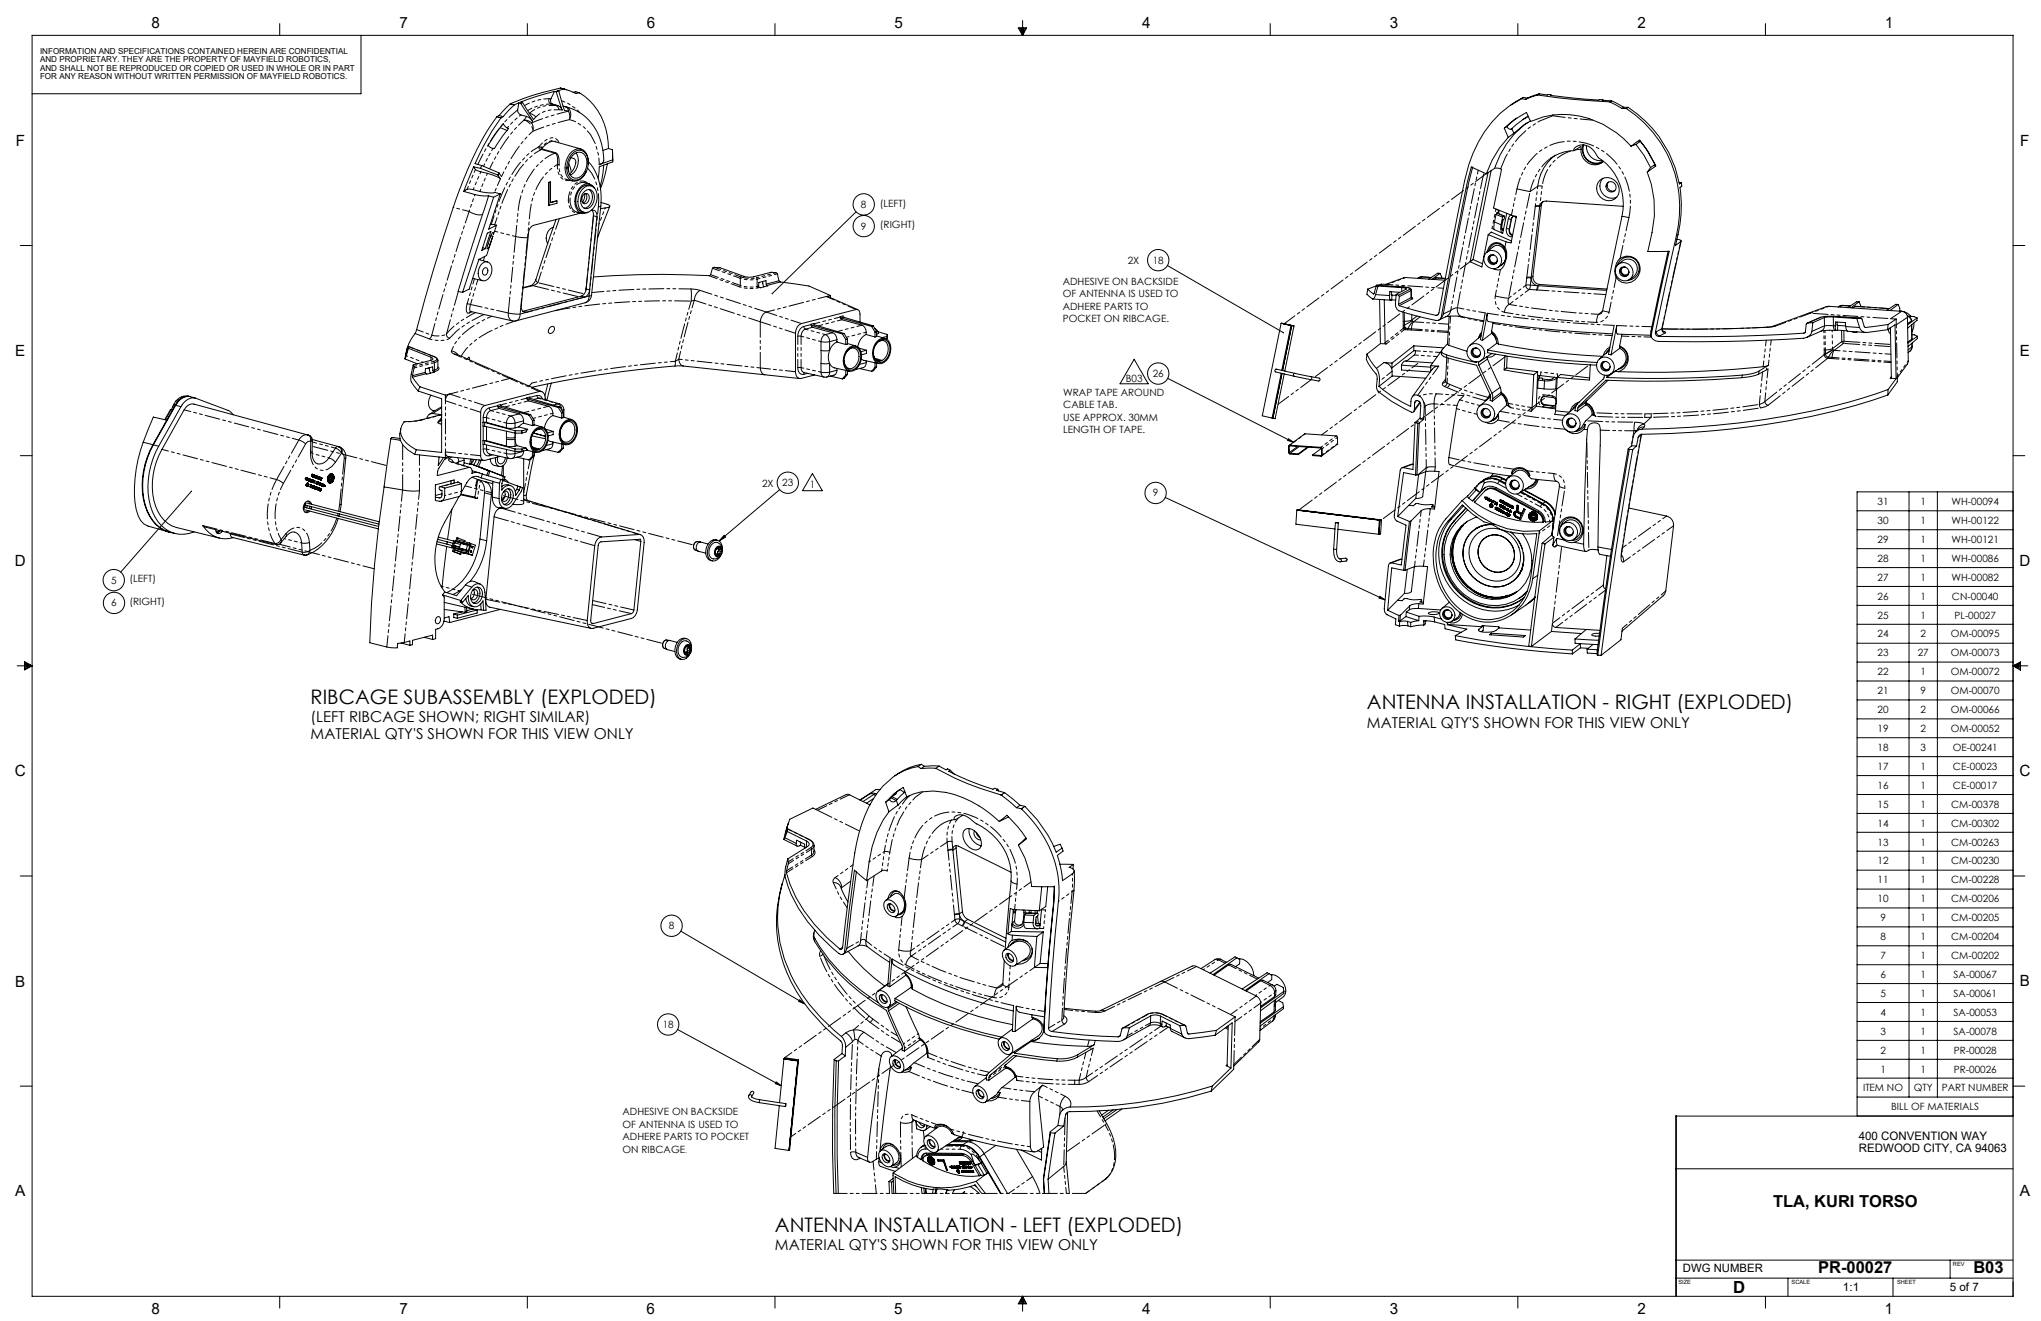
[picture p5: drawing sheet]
<svg xmlns="http://www.w3.org/2000/svg" width="864mm" height="559mm" viewBox="0 0 864 559" stroke-linecap="round" stroke-linejoin="round" font-family="sans-serif">
<defs><g id="words">
<g font-size="8.5">
<text x="131.4" y="297.6">RIBCAGE SUBASSEMBLY (EXPLODED)</text>
<text x="578.4" y="300">ANTENNA INSTALLATION - RIGHT (EXPLODED)</text>
<text x="327.9" y="521.1">ANTENNA INSTALLATION - LEFT (EXPLODED)</text>
</g>
<text font-size="7.1" x="733.4" y="546.9">D</text>
<g font-size="7">
<text x="750.2" y="510.5">TLA, KURI TORSO</text>
<text x="769.3" y="538.6">PR-00027</text>
<text x="835" y="538.6">B03</text>
</g>
<g font-size="6.5">
<text x="64.2" y="11.9">8</text>
<text x="169" y="12">7</text>
<text x="273.6" y="11.9">6</text>
<text x="378.5" y="11.9">5</text>
<text x="483.3" y="12">4</text>
<text x="588.1" y="11.9">3</text>
<text x="692.9" y="12">2</text>
<text x="797.6" y="12">1</text>
<text x="6.7" y="61.8">F</text>
<text x="854.8" y="61.8">F</text>
<text x="6.5" y="150.7">E</text>
<text x="854.6" y="150.7">E</text>
<text x="6.3" y="239.5">D</text>
<text x="854.5" y="239.5">D</text>
<text x="6.3" y="328.3">C</text>
<text x="854.5" y="328.3">C</text>
<text x="6.4" y="417.3">B</text>
<text x="854.7" y="417.2">B</text>
<text x="6.5" y="506.1">A</text>
<text x="854.7" y="506">A</text>
<text x="64.1" y="555.9">8</text>
<text x="169" y="555.8">7</text>
<text x="273.6" y="555.8">6</text>
<text x="378.4" y="555.8">5</text>
<text x="483.3" y="555.9">4</text>
<text x="588" y="555.9">3</text>
<text x="692.8" y="555.9">2</text>
<text x="797.6" y="555.9">1</text>
</g>
<g font-size="6.3">
<text x="131.4" y="305.4">(LEFT RIBCAGE SHOWN; RIGHT SIMILAR)</text>
<text x="578.4" y="307.8">MATERIAL QTY'S SHOWN FOR THIS VIEW ONLY</text>
<text x="131.4" y="312.8">MATERIAL QTY'S SHOWN FOR THIS VIEW ONLY</text>
<text x="327.9" y="529">MATERIAL QTY'S SHOWN FOR THIS VIEW ONLY</text>
</g>
<g font-size="4.9">
<text x="786.5" y="482.1">400 CONVENTION WAY</text>
<text x="786.6" y="487.4">REDWOOD CITY, CA 94063</text>
<text x="712.1" y="538.2">DWG NUMBER</text>
<text x="779.8" y="546.3">1:1</text>
<text x="825" y="546.3">5 of 7</text>
</g>
<g font-size="4.2">
<text x="364.3" y="87.9">8</text>
<text x="372.3" y="87.5">(LEFT)</text>
<text x="364.3" y="97.1">9</text>
<text x="372.3" y="96.5">(RIGHT)</text>
<text x="477.2" y="111.7">2X</text>
<text x="487.7" y="111.5">18</text>
<text x="449.7" y="120.6">ADHESIVE ON BACKSIDE</text>
<text x="449.7" y="125.8">OF ANTENNA IS USED TO</text>
<text x="449.7" y="131">ADHERE PARTS TO</text>
<text x="449.7" y="136.3">POCKET ON RIBCAGE.</text>
<text x="476.4" y="161.6">B03</text>
<text x="487.7" y="159.5">26</text>
<text x="449.9" y="167.6">WRAP TAPE AROUND</text>
<text x="449.9" y="172.8">CABLE TAB.</text>
<text x="449.9" y="178">USE APPROX. 30MM</text>
<text x="449.9" y="183.3">LENGTH OF TAPE.</text>
<text x="322.4" y="205.8">2X</text>
<text x="331" y="205.7">23</text>
<text x="342.6" y="206.6">1</text>
<text x="487.8" y="210">9</text>
<text x="794.4" y="213.7">31</text>
<text x="812.6" y="213.7">1</text>
<text x="825.7" y="213.7">WH-00094</text>
<text x="794.4" y="221.7">30</text>
<text x="812.6" y="221.7">1</text>
<text x="825.7" y="221.7">WH-00122</text>
<text x="794.4" y="229.7">29</text>
<text x="812.6" y="229.7">1</text>
<text x="825.7" y="229.7">WH-00121</text>
<text x="794.4" y="237.7">28</text>
<text x="812.6" y="237.7">1</text>
<text x="825.7" y="237.7">WH-00086</text>
<text x="794.4" y="245.7">27</text>
<text x="812.6" y="245.7">1</text>
<text x="825.7" y="245.7">WH-00082</text>
<text x="47" y="246.9">5</text>
<text x="54.8" y="246.4">(LEFT)</text>
<text x="47.1" y="256.5">6</text>
<text x="54.8" y="255.8">(RIGHT)</text>
<text x="794.4" y="253.7">26</text>
<text x="812.6" y="253.7">1</text>
<text x="825.9" y="253.7">CN-00040</text>
<text x="794.4" y="261.7">25</text>
<text x="812.6" y="261.7">1</text>
<text x="827" y="261.7">PL-00027</text>
<text x="794.4" y="269.7">24</text>
<text x="812.6" y="269.7">2</text>
<text x="825.4" y="269.7">OM-00095</text>
<text x="794.4" y="277.7">23</text>
<text x="811.4" y="277.7">27</text>
<text x="825.4" y="277.7">OM-00073</text>
<text x="794.4" y="285.7">22</text>
<text x="812.6" y="285.7">1</text>
<text x="825.4" y="285.7">OM-00072</text>
<text x="794.4" y="293.7">21</text>
<text x="812.6" y="293.7">9</text>
<text x="825.4" y="293.7">OM-00070</text>
<text x="794.4" y="301.7">20</text>
<text x="812.6" y="301.7">2</text>
<text x="825.4" y="301.7">OM-00066</text>
<text x="794.4" y="309.7">19</text>
<text x="812.6" y="309.7">2</text>
<text x="825.4" y="309.7">OM-00052</text>
<text x="794.4" y="317.7">18</text>
<text x="812.6" y="317.7">3</text>
<text x="826.2" y="317.7">OE-00241</text>
<text x="794.4" y="325.7">17</text>
<text x="812.6" y="325.7">1</text>
<text x="826.4" y="325.7">CE-00023</text>
<text x="794.4" y="333.7">16</text>
<text x="812.6" y="333.7">1</text>
<text x="826.4" y="333.7">CE-00017</text>
<text x="794.4" y="341.7">15</text>
<text x="812.6" y="341.7">1</text>
<text x="825.5" y="341.7">CM-00378</text>
<text x="794.4" y="349.7">14</text>
<text x="812.6" y="349.7">1</text>
<text x="825.6" y="349.7">CM-00302</text>
<text x="794.4" y="357.7">13</text>
<text x="812.6" y="357.7">1</text>
<text x="825.6" y="357.7">CM-00263</text>
<text x="794.4" y="365.7">12</text>
<text x="812.6" y="365.7">1</text>
<text x="825.6" y="365.7">CM-00230</text>
<text x="794.5" y="373.7">11</text>
<text x="812.6" y="373.7">1</text>
<text x="825.6" y="373.7">CM-00228</text>
<text x="794.5" y="381.7">10</text>
<text x="812.6" y="381.7">1</text>
<text x="825.6" y="381.7">CM-00206</text>
<text x="795.6" y="389.7">9</text>
<text x="812.6" y="389.7">1</text>
<text x="825.6" y="389.7">CM-00205</text>
<text x="283" y="393.1">8</text>
<text x="795.6" y="397.7">8</text>
<text x="812.6" y="397.7">1</text>
<text x="825.6" y="397.7">CM-00204</text>
<text x="795.6" y="405.7">7</text>
<text x="812.6" y="405.7">1</text>
<text x="825.6" y="405.7">CM-00202</text>
<text x="795.6" y="413.7">6</text>
<text x="812.6" y="413.7">1</text>
<text x="826.6" y="413.7">SA-00067</text>
<text x="795.6" y="421.7">5</text>
<text x="812.6" y="421.7">1</text>
<text x="826.6" y="421.7">SA-00061</text>
<text x="795.6" y="429.7">4</text>
<text x="812.6" y="429.7">1</text>
<text x="826.6" y="429.7">SA-00053</text>
<text x="280.4" y="434.8">18</text>
<text x="795.6" y="437.7">3</text>
<text x="812.6" y="437.7">1</text>
<text x="826.6" y="437.7">SA-00078</text>
<text x="795.6" y="445.7">2</text>
<text x="812.6" y="445.7">1</text>
<text x="826.7" y="445.7">PR-00028</text>
<text x="795.6" y="453.7">1</text>
<text x="812.6" y="453.7">1</text>
<text x="826.7" y="453.7">PR-00026</text>
<text x="788.3" y="461.7">ITEM NO</text>
<text x="809.8" y="461.7">QTY</text>
<text x="821.7" y="461.7">PART NUMBER</text>
<text x="263.4" y="471.9">ADHESIVE ON BACKSIDE</text>
<text x="800.2" y="469.7">BILL OF MATERIALS</text>
<text x="263.4" y="477.1">OF ANTENNA IS USED TO</text>
<text x="263.4" y="482.3">ADHERE PARTS TO POCKET</text>
<text x="263.4" y="487.6">ON RIBCAGE</text>
</g>
<g font-size="3.5">
<text x="16.9" y="22.9">INFORMATION AND SPECIFICATIONS CONTAINED HEREIN ARE CONFIDENTIAL</text>
<text x="16.9" y="26.4">AND PROPRIETARY. THEY ARE THE PROPERTY OF MAYFIELD ROBOTICS,</text>
<text x="16.9" y="30">AND SHALL NOT BE REPRODUCED OR COPIED OR USED IN WHOLE OR IN PART</text>
<text x="16.9" y="33.5">FOR ANY REASON WITHOUT WRITTEN PERMISSION OF MAYFIELD ROBOTICS.</text>
</g>
<text font-size="2.8" x="289.9" y="487.6">.</text>
<g font-size="2.4">
<text x="826.3" y="535.7">REV</text>
<text x="710.2" y="543.3">SIZE</text>
<text x="758.1" y="543.3">SCALE</text>
<text x="802.7" y="543.4">SHEET</text>
</g>
</g></defs>
<g fill="none" stroke="#000" stroke-width=".42">
<path d="M13.6 15h838.2v533.4h-838.2zM118.4 10v5M152.8 15v24.7h-139.2M223.1 10v5M327.9 10v5M430.8 11.8h3.6l-1.7 3.2zM431.5 11.8l1.2 3.2M432.1 11.8l.6 3.2M432.7 8.7v6.3M433.1 11.8l-.4 3.2M433.8 11.8l-1.1 3.2M537.5 10v5"/>
<path d="M642.2 10v5M747 10v5M234.6 38.7l-1.6 3.6 .2 1.3 .6 .4a4.7 4.7 0 0 1 4 2.5l-2.4-7.6M234.6 38.7l-8.7 2.4-5.5 2 .7 .3M234.6 38.7l.8 .2M236.5 38.6l2.3 8.1M236.5 38.6l-1.1 .3M237.1 37.3a108.9 108.9 0 0 0-21.2 6.6M237.1 37.3l2.6 .7M237.1 37.3l1.6 .4M238.7 37.7l-2.9 .7 .7 .2M238.7 37.7l5 1.8 1.5-.2"/>
<path d="M242.5 39l1.1-.2 1.6 .5M245.2 39.3a26.9 26.9 0 0 1 12.3 23.5M651.3 39.7l13.1 1.6 17.5 1.4M651.3 39.7l-5 1.8M651.3 39.7l-.7 .5M210.3 49.4a136.7 136.7 0 0 0-18 36.8 1248.4 1248.4 0 0 0-16.7 54.9 15.9 15.9 0 0 0-3.8 8.7l1-3.3v.9M210.3 49.4l1.6 .5M211.2 48.9l-.9 .5M211.2 48.9l1.7 .5M211.8 53.8l2.7 1.4M211.9 49.9a102.4 102.4 0 0 0-10.9 19.3l2.8 .8M212.9 49.4l-1 .5"/>
<path d="M213 52.4l1.1 1.4 1.1 .6-2.4 3-3.6 5.5-1.3-.3-1.3-1.2 3.5-5.4zM215.9 43.9l-4.7 5M215.9 43.9h.1M215.9 43.9l1.7 .5M217.6 44.4l-4.7 5M219.5 43.5l-.3 1.9a2.43 2.43 0 0 0 2.2 3.5 5.2 5.2 0 0 1 4 2.3l-5.1-7.5M219.5 43.5l-1.9 .9M219.5 43.5l.8 .2M221.1 43.4l4.7 7.2M221.1 43.4l-.8 .3M234.7 59.9l11.2 3.1M238.3 44.9l2.4 .7"/>
<path d="M240.5 45.5a21 21 0 0 1 14.6 18.2l.3 4.2a2.33 2.33 0 0 1-1.9 1.8l5.8-2.1v.9l-5.8 2.1M636.5 54.3l4.5-3.9 4.9-2.8 1.7 3.8a36.6 36.6 0 0 1 42.5 10.4M636.5 54.3l1.7 3.8M637.5 53.5l1 1 .7 .2 .5-.3M637.5 53.5l-1 .8M638.2 58.1a42.4 42.4 0 0 0-9.3 15.4M639.7 54.4l.8 2M640.5 56.4l-2.3 1.7M641.8 50l-4.3 3.5M643.8 41.7a45.4 45.4 0 0 0-22.3 28 1045.3 1045.3 0 0 0-12.6 62.6 1.14 1.14 0 0 1-1.3 1.1l-8.3-2-7.2-2.1-.3-.5 .2-3.6-1.2-.7M643.8 41.7l1.7 .4M644.6 41.2l-5.3 3.1"/>
<path d="M644.6 41.2l-.8 .5M644.6 41.2l1.7 .3M646.3 41.5l-.8 .6M646.6 49.2l-2.3 1.4M646.6 51.8a34.7 34.7 0 0 0-13.8 18.4M646.6 49.2l-2 1.2-4.9 4M647.5 51.2l-2.3 1.4-4.7 3.8M650.6 40.2a289.8 289.8 0 0 0 30.6 2.9M650.6 40.2l-5.1 1.9M681.2 43.1l5.1 2.8M681.9 42.7l5.1 2.7M681.9 42.7l-.7 .4"/>
<path d="M686.3 45.9h1.9M687 45.4l-.7 .5M687 45.4h1.9M688.2 45.9a49.8 49.8 0 0 1 21.1 53.8l-8.9 40.8 .2 1 .7 .7a583.7 583.7 0 0 0 62.5-1.5l.6-3.8 2.6-.4M688.9 45.4a49.7 49.7 0 0 1 21.7 32.4l.8-.5M688.9 45.4l-.7 .5M693.9 59.5l-.3 .4M694.1 59.8l2.6 3.4 3.6 6.4M694.1 59.8l-1.9 1.3M694.1 59.8l-.5 .1M200.4 70.6a3.5 3.5 0 0 0 3 2.1l5 1.3 3.4 1.6-1.1-1.6M200.4 70.6l-4.2 10.4"/>
<path d="M200.4 70.6l2.9 .6M203.3 71.2l7.4 2.8M203.8 70l-.5 1.2M203.8 70l7.3 3.1M211.1 73.1l1.1 1.6M211.1 73.1l-.4 .9M232.1 77.2l.2 9.7M232.1 77.2h.2M232.3 77.2v9.7M232.9 77l-.8 .2M232.9 77l-.6 .2M232.9 77v8.7l2.8-.7"/>
<path d="M239.4 75.8l2.9 .8M240.3 70.6l.3 1.9M241.6 66.7l1.6 .7a2.5 2.5 0 0 1 .1 2.9l-1.4 2.4-.9 .9M241.8 65.4a3.8 3.8 0 0 1 4.2-1.8 3.8 3.8 0 0 1 2.8 3.6 7.6 7.6 0 0 1-5 9 4.4 4.4 0 0 1-4-5.2 9.1 9.1 0 0 1 2-5.6zM242.2 65.8a3.4 3.4 0 0 1 4-1.2 3.4 3.4 0 0 1 2.1 3.6 6.8 6.8 0 0 1-4.2 7.2 3.7 3.7 0 0 1-3.7-4.5 8 8 0 0 1 1.8-5.1zM243.8 64.7a6.9 6.9 0 0 1-2.5 9.4M244.7 77.7l.5-.3a5.9 5.9 0 0 1 4.2 .4M248.8 68.3a23.3 23.3 0 0 1 5.4 18.9l-3.9 37.8a3.7 3.7 0 0 1-2.7 3.1l-29.8 7.7-18.8-4.1M248.9 69.4v-.1a5.3 5.3 0 0 0-3.5-6.3 6.1 6.1 0 0 0-5.8 4.9 7.5 7.5 0 0 0 1.5 8.1 4.4 4.4 0 0 0 6.3-2.2l.7-1.3M250.1 78.6a4.1 4.1 0 0 0-5.3 2.3 6.6 6.6 0 0 0 .8 8.4l1.6 .6M251.5 79.4a3.6 3.6 0 0 0-6.3 .2 7.6 7.6 0 0 0 0 10.2 3.3 3.3 0 0 0 3.6 0M255.4 69.8l-.2 3.2-1.3 5.9"/>
<path d="M257 69.3l-.9 4.2-2 6.4M257.5 62.8l1.7 .5 .1 4.6M257.5 62.8l-2.4 .8M623.1 70.6a1400.3 1400.3 0 0 0-12.7 63.1l-.7 .9M628.9 73.5l-6.4-2.9-3 13-9.8 51M628.9 73.5l3.7-2.3h1.4l1.4 .4-3.4 16.4 7.5 3.1 2.1 .4-2.2 11.2-2.2-.4-7.5-3.1M629.6 73l-7.5 37.7M630.9 72.2l-7.6 37.6M656.6 66.6l-.4 .3M658 65.7a19.3 19.3 0 0 0-6.1 8M666 63.7a16.6 16.6 0 0 0-9.8 3.2M669.9 61.2a5.9 5.9 0 0 0 1.7 6.6 5.9 5.9 0 0 0 6.8 .6"/>
<path d="M670.1 61.3a5.6 5.6 0 0 0 1.6 6.3 5.6 5.6 0 0 0 6.6 .5M671.3 61.6a5.9 5.9 0 0 0 6.6 6.3M676.3 66.7a23.2 23.2 0 0 1 10 24.8l-8.2 39.9-.6 1.1M676.3 66.7l-.4-.5a7.5 7.5 0 0 0-7.1-4.9 2.48 2.48 0 0 0-2.8 2.4l2.9-1.7a6.3 6.3 0 0 0 7.4 7.5l2.2-1.2M677 76.2a5 5 0 0 1 7.4 1.4 5 5 0 0 1-2.3 7.1 5.2 5.2 0 0 1-5.7-2.4 5.2 5.2 0 0 1 .6-6.1zM678.2 75.4a5.1 5.1 0 0 0-.2 6.3 5.1 5.1 0 0 0 6.1 1.7M680.1 77.4a2.21 2.21 0 0 1 3.5 .8 2.21 2.21 0 0 1-1.9 3 2.34 2.34 0 0 1-2-1.4 2.34 2.34 0 0 1 .4-2.4zM680.6 77a2.27 2.27 0 0 0-.1 2.9 2.27 2.27 0 0 0 2.8 .7M690.1 61.8l3.6-2.5 3.9 5.2 3 5.7-3.6 2.6M692.2 61.1l-2.1 .7M692.2 61.1l3.5 4.7 2.7 5.1M697 72.8a42.7 42.7 0 0 1 2 25.5l-1.8 8.1 9.1-.1-7.8 36"/>
<path d="M698.4 70.9l-1.4 1.9M700.3 69.6l-.4 .4 .5-.1M700.3 69.6l-1.9 1.3M710.5 77.3h.9M711.4 77.3l.2 1.4-.8 .6a57.6 57.6 0 0 1-1.8 24.5l2.3-1.9M196.2 81a3.5 3.5 0 0 1 4-.8l2.8 .8a13.4 13.4 0 0 0 6.4 .4l2.3 .6M196.2 81l5.8 1.5 4.7 .3M206.2 98.6l1.5-.7-2.4 7.3-1.5 .7zM206.7 82.8l-12.8 40.5 1.8 .4M206.7 82.8l2.2 .6M207.4 95.1l1.1-.2 1.6 .4M207.7 99.8l.8 .2-2.6 8.1-3.3 1.6-4.1 12.6-2.8 1.4"/>
<path d="M208.7 99.3v-1.1l-1.2 2-1.3 4.2v.9l.7-.8 1.6-4.6M208.9 83.4l-13.2 40.3M210.1 95.3l-1.2 3.6M211.7 82l-2.8 1.4M211.7 82l-4.9 14.9 3.3-1.6M234.1 96.2a4.8 4.8 0 0 0-2.4 6.8M235.3 92.9l-8.8 26-.9 1.3-.9 .6-3.4 .9M235.7 85l-2.8 .6M235.7 85v1l-3.4 .9M242.1 88.2l.2 .3a5.9 5.9 0 0 0 3.9 1.7M246.4 80.1a3.4 3.4 0 0 1 4.1-1.3 3.4 3.4 0 0 1 2.2 3.7 7 7 0 0 1-4.3 7.4 3.8 3.8 0 0 1-3.9-4.6 7.7 7.7 0 0 1 1.9-5.2zM247.2 82.2a1.23 1.23 0 0 1 2 .6 2.46 2.46 0 0 1-2 3.4 2.52 2.52 0 0 1 0-4z"/>
<path d="M247.5 82l-.3 2.1-.7 1.6M247.5 80.8a2.39 2.39 0 0 1 2.7-.3 2.39 2.39 0 0 1 1.3 2.4 4.9 4.9 0 0 1-3.1 5.4 3.1 3.1 0 0 1-2.6-4.5l.4-1.2zM247.8 81.8a2.72 2.72 0 0 1-1.1 4.1M249.2 80.2a4.7 4.7 0 0 1-2.1 7.9M250.2 89a1.97 1.97 0 0 1 2 .6 1.97 1.97 0 0 1 .4 2.1l-3.2 30.9a3.4 3.4 0 0 1-2 3.1l-24.8 6.4a2.08 2.08 0 0 1-2-2.8l3.1-30.9a3.5 3.5 0 0 1 2-3.1l20.1-5.2M250.4 88.9l.6 1 .1 1.4-3.1 30.9a3.7 3.7 0 0 1-2 3.1l-24.8 6.4M254.3 85.7l2.9 .8 .8 .6a2.67 2.67 0 0 1-2.7 1l-1.2 .1M258 87.3l-5.2 13.4M362.2 89.6l-35.5 34.6M629.7 99.2l-2.7 13.7-4.9-2.2M629.7 99.2l1.3-1 8.6 3.8M632.3 97.2l3.4 1.4"/>
<path d="M633 90.7l-.8 4.2 .1 2.2M633 90.7l.4-.6 3.1 1.3M633 90.7l2.8 1.1M634.1 89l-.3 1.2M634.4 89l-.3 1.3M635.4 96.4l.8 .4M635.8 91.8a13.2 13.2 0 0 0-.7 5.9l.7 1 .3-1.5M635.8 91.8l.5-.4a.93 .93 0 0 1-.1 1.5l-.8 3.4a.64 .64 0 0 0 0 .7 .64 .64 0 0 0 .7 .2M637.5 90.2l-1.4 7M638.6 96.9l-.1 .6a1.67 1.67 0 0 0 1.5 2M640.2 91.7l-.6 .9-.9 4.2a1.93 1.93 0 0 0 1.4 2.5M641.5 92.1l-.2-.3a1.16 1.16 0 0 0-1.3-.1 1.16 1.16 0 0 0-.6 1.1"/>
<path d="M653 85.3l-.8 1.6-3.6 29.9a3.2 3.2 0 0 0 2.9 3.5l28.4 2M686.8 87.3l-32.5-2.2a2.5 2.5 0 0 0-2.8 2.3l-3.6 29.9a3.3 3.3 0 0 0 2.7 3.6l29.2 1.9M8.6 103.9h5M200 117.8l4.3 .9M202.6 109.8l3.7 1M204 111.5a2.39 2.39 0 0 1 2.7-.5 2.39 2.39 0 0 1 1.4 2.4 4.4 4.4 0 0 1-3.7 5.4 4.1 4.1 0 0 1-1.2-6.3zM204.2 104.7l1.1 .5M204.9 113.5l.4-.3a1.6 1.6 0 0 1 1.2 1.8 1.6 1.6 0 0 1-1.6 1.4 1.82 1.82 0 0 1 0-2.9zM251.1 117.2a435.5 435.5 0 0 1 49.3-.7l1.1-3.2 .7-.2 2.4 .1 10.1 3.7 2.1 .4 1.6-.1 8-2.1 1.9 .3 .6 .3 .7 3.1 .4 .4 12.3 1.8 9.1 4M321.1 119.5l3-.8 .1 1.6 .7 .6-3.2 .8-.4-.1-.3-.5zM322.7 119.1l.5 2.3M494 112.3l49 28.4"/>
<path d="M605.6 117.4l-4.2-.3-1.6 .7M609.3 115.6l-3.4 2.6M609.3 115.6l.7 2.1M609.3 115.6h-1l-3.8 2.5M611.4 118.5l-16.6-1.1-8.4 2.9M611.5 117.8l-3.8-.3-1 .7M623.3 109.8l4 1.7M623.3 109.8l-1.2 .9M628.8 107a3.9 3.9 0 0 1 5.9 .8 3.9 3.9 0 0 1-1.7 5.7 4.1 4.1 0 0 1-4.5-1.7 4.1 4.1 0 0 1 .3-4.8zM629 106.8l2.8-2.4a3.3 3.3 0 0 1 5.1 2.5 4.8 4.8 0 0 1-1.5 5.2l-1.6 1.1M629.2 106.6a4.1 4.1 0 0 1 4.2-4 4.1 4.1 0 0 1 4.1 4 7.8 7.8 0 0 1-2.6 7.4l-1.1 .2-1.8-.5M630 105.9a3.5 3.5 0 0 1 3.6-2.9 3.5 3.5 0 0 1 3.4 3.2 5.5 5.5 0 0 1-1.5 5.9"/>
<path d="M630.1 108.3a2.03 2.03 0 0 1 3.4 1 2.03 2.03 0 0 1-2.6 2.4 2.19 2.19 0 0 1-.8-3.4zM630.6 107.9a2.13 2.13 0 0 0-.2 2.8 2.13 2.13 0 0 0 2.7 .6M632 107.8a1.64 1.64 0 0 0-1.6 1.5 1.64 1.64 0 0 0 1.3 1.8 1.64 1.64 0 0 0 1.9-1.1M684.3 112.4a4.8 4.8 0 0 1 7.3-2.9 4.8 4.8 0 0 1 .2 7.9l-1.4 .9-1.7 .3M684.7 111.9a5.1 5.1 0 0 1 6.3-1.7 4.7 4.7 0 0 1-1.6 8.1M684.8 110a5.5 5.5 0 0 1 8.1 .3 5.5 5.5 0 0 1-1 8 5 5 0 0 1-6 .9 5 5 0 0 1-2.6-5.4l.7-2.4zM684.8 111.8a3.9 3.9 0 0 1 5.7 1.5 3.9 3.9 0 0 1-2.3 5.5 4.1 4.1 0 0 1-4.3-2.3 4.1 4.1 0 0 1 .9-4.7zM686.3 113a2.13 2.13 0 0 0-.2 2.8 2.13 2.13 0 0 0 2.7 .6M687.7 113a1.65 1.65 0 0 0-1.7 1.5 1.65 1.65 0 0 0 1.4 1.7 1.65 1.65 0 0 0 1.9-1.1M705.8 106.2l-7.2 33.9-.1 2.2M709.6 101.2l1.6 .5M711.3 102l-7.9 36.4-.1 .8 .6 1"/>
<path d="M851.8 103.9h5M199 131.8h.1M232.6 138.7a1.13 1.13 0 0 1 1.7-.5 1.13 1.13 0 0 1 0 1.8l-.1 .3a1.17 1.17 0 0 1-1.8 .6 1.17 1.17 0 0 1 0-1.9zM344.3 136.8l.4 .6 12.5 3.7M351.4 125l-1.8 .4 .8 .1 12.5 5.5M351.4 125v.9M356.7 133.7l.3 .5 12.5 3.7M363.9 136.2v-3.3a1.56 1.56 0 0 0-1.8-1.9l-23 5.9a4.2 4.2 0 0 0-2.5 4.1v16.3a2.29 2.29 0 0 0 2.5 2.8l5.6-1.5M368.8 138.1l-13-3.6-.3-.6 .1 .8 .6 .6 8.5 2.2a3.4 3.4 0 0 1 1.8 4M368.8 138.1l1.4 2.3M369.5 137.9l-.7 .2M369.5 137.9l1.4 2.3"/>
<path d="M370.2 139.1l.6 .3a1.11 1.11 0 0 1 .4 1.9l-.3 .1M542.1 136.7l4.5 1M542.1 136.7l-8 39.2 4.2 .9M542.1 136.7l5.4 1.2M546.6 137.7h-.4l-3.8 19M546.6 137.7l-3.9 19M546.6 137.7l.9 .2M547.5 137.9l-3.9 19.1M578.7 122.3l2.5 2.1M580.8 126.5l7.6 .5M582.3 121l-1.1 3.4M582.3 121l-3.6 1.3"/>
<path d="M582.5 120.6l11.2 .8M582.5 120.6l-.2 .4M582.5 120.6l.6 .4M583.1 121l10.5 .7 1.5 .4-4.3 2.4M583.1 121l-1.1 3.6a1.78 1.78 0 0 1-1.3 1.8l-2.3-1.9 .3-2.2M583.7 126.7l.4 18.6M585.7 126.8l.4 18.3 .4 .4-2.4-.2M586.8 120.3l-2.3-.1-1.4 .5M588.8 123.4l-.1 1.4h.3M588.9 126.9l1.7 .1M589 124.8l1.7 .2M589 124.8l-.1 2.1"/>
<path d="M590.8 124.5a7.7 7.7 0 0 0 .3 6.4l.8 .6 3.4 1 12.2 3 1.6-.2 .6-.7M592.2 123.8l-4.2-.4-.1 1.6a1.31 1.31 0 0 0 .7 2l.3-.1M593.6 121.4h.1M593.7 121.4l3 .6 .5 .6M597.2 122.7l.1 3.2M611.8 133.9l5.4-.1 10.6 1.9M612 133.9l-3.2 1.5M613.2 133.9l-.7 11.7M628.4 132.4l-2 11.3 .8 .3M631.8 136.3l-.7 3.8M683 137.7l-2.4 12.2 1.1 .2M749.8 138.1l23.5-8.5 31.4 2.1a2.6 2.6 0 0 1 2.4 2.5l.3 18.9-.3 .9-4.3 5.9"/>
<path d="M749.9 138.1l-.2 .1a511.3 511.3 0 0 1-46.4 .9M767 136.5l-.3 3.7a3.7 3.7 0 0 1-3.7 2.9 636.1 636.1 0 0 1-62.5 1.1l-1-.6-1-1.3M776.2 133.8l-5.4 .3-6.2 2.6M776.3 133.8l11.1 .8M776.3 133.8h-.1M777.1 139.8l-6.3 .2-6.3 2.7M777.4 136.2l-.1 1.4 .3 .1M777.5 139.7l-.3 .1a1.35 1.35 0 0 1-.6-1.9l.1-1.7 4.1 .3 .3 2.5 .5 1.1 7.8 .6M777.5 139.7l4 .2M777.6 137.7l3.3 .2M777.6 137.7l-.1 2M782.9 129.4l-3.5-.2-1.6 .7"/>
<path d="M784 130.3l1.1-.8 14.4 1M785.7 134.8l-12.8-.7-5.9 2.4M785.7 134.8l1.1 3.8a2.95 2.95 0 0 0 3 2.1l8.9-1.2M786.6 127.7l-3.4 2.5M786.6 127.7l.7 2M786.6 127.7l-1-.1-3.8 2.5M787.3 134.6l-1.6 .2M787.3 134.6h.1M787.5 134.6l1.7 3.9 9.7-1.2M798.7 139.5l3.1-2.1 .5 22.8M798.9 137.3l-.2 2.2M799 139.3l.1 1 .8 1"/>
<path d="M799.7 138.8l.2 1M799.9 138.7l.4 20.9-.5 .4 2.5 .2M800 134.8l2.3 .2M802.3 135l-3.4 2.3M802.3 135l.1 2.4M803.2 128.8l-3.5 2.5M803.2 128.8l.6 1.5v1.3M803.2 128.8l-1-.1-3.8 2.5M804.2 131.6a5.9 5.9 0 0 1 4.4 2.2M807 133.6a2.16 2.16 0 0 1 1.8 2.1l-1.6 1.2M807.4 133.7l2.4 .2 1.3 .6M808.9 137.4l.1 6-1.7 1.3"/>
<path d="M809.8 136.6a5.1 5.1 0 0 1-.8 3.6M811.1 134.5l-3.9 2.9M811.1 134.5v1l-3.9 3.3M171.4 151.8l5.2 2.1M172.2 147.5l-.9 4.3M172.8 147.4l-1.4 4.4M172.8 147.4l9.6 3.7 .7 .6-.4 .6-7.9 2.1M172.8 146.5l10.9 4.3M174.8 154.4l.4 1.1-.7 4 3.2 4.1M174.8 154.4a16.4 16.4 0 0 0-1 6.5l.3 .7 2.9 3.8M180 156l3-.8 .1 1.6 .7 .6-3.2 .9-.4-.2-.3-.5zM181.2 155.7l.5 .2"/>
<path d="M181.6 155.6l.5 2.3M183.6 150.8h.1M183.7 150.8l1.1 .6 .4 .8M185.3 152.3v3.2M193.4 149.9l35.9 15.8M197.8 151.9l.7-.8 .1 1.1M351.3 159.1l5.1 1.2M354.1 155.9a2.32 2.32 0 0 1-1.2 2.8l-4 .9-8.8-2M354.1 144.7a7 7 0 0 0-2.2 10.3l1.3 .6 6.2 1.4M354.1 144.7l3.8 1M356.4 141.3l-12.9-3.6-.4-.5 .3 .8 .5 .5 8.4 2.3a3.4 3.4 0 0 1 1.8 3.9M356.4 141.3l1.5 2.3"/>
<path d="M357.2 141.1l-.8 .2M357.2 141.1l1.4 2.3M357.9 143.6v2.1M357.9 156.7v1.9M357.9 158.6l-1.5 1.7M358 149.3a2.78 2.78 0 0 1 2.3-2 2.78 2.78 0 0 1 2.7 1.3 5.4 5.4 0 0 1-3.1 7.4 2.93 2.93 0 0 1-2.7-3.5M358.6 143.4v2.2l-.7 .1M358.6 145.3l3.6 1.1M358.6 143.4l-.7 .2M358.6 156.8v1.6M358.6 158.4l-.7 .2M358.6 158.4l-1.4 1.7-.8 .2"/>
<path d="M358.7 147.6a3.1 3.1 0 0 1 3.5-1.2 3.1 3.1 0 0 1 2.2 2.9 6.1 6.1 0 0 1-4.7 7.8 4.5 4.5 0 0 1-2.8-5.8l1-2.7zM359.1 147.8a2.91 2.91 0 0 1 3.4-.8 2.91 2.91 0 0 1 1.7 3.1 5.8 5.8 0 0 1-4.2 6.5 4 4 0 0 1-2.7-5.4l1-2.4zM359.4 157l-.8 .2M363.4 147.2l3.3 1M363.7 155.9l5.1 1.2M364.5 151.9l1 .5 6.3 1.4M366.5 141.5a6.7 6.7 0 0 0-3.6 5.3M366.5 152.6a2.32 2.32 0 0 1-1.2 2.9l-3.3 .9M366.5 141.5l3.7 1.1M366.7 148.2v1.3l-2.2 .6M366.7 148.2l-2.4 .6M369.5 149.3a3.1 3.1 0 0 0 2.8 3.5"/>
<path d="M370.2 151.6l2.8 .8M370.2 140.4v2.2M370.2 153.5v1.9M370.2 155.4l-1.4 1.7M370.4 146l1-1.3 1.2-.6a2.42 2.42 0 0 1 3.1 2.3 5.7 5.7 0 0 1-2.6 6.2l-.1-.2M370.7 152.2l1.6 .4M370.8 152.3l1.5 .5M370.9 140.2v2.2l-.7 .2M370.9 142.1l3.6 1.1M370.9 140.2l-.7 .2M370.9 153.6v1.6M370.9 155.2l-.7 .2"/>
<path d="M370.9 155.2l-1.4 1.6-.7 .3M371.1 144.4a3.1 3.1 0 0 1 3.5-1.2 3.1 3.1 0 0 1 2.2 2.9 6.1 6.1 0 0 1-4.8 7.7 4.5 4.5 0 0 1-2.7-5.7l1-2.7zM371.4 144.6a2.91 2.91 0 0 1 3.5-.8 2.91 2.91 0 0 1 1.7 3.1 5.7 5.7 0 0 1-4.2 6.5 3.9 3.9 0 0 1-2.7-5.3l.4-1.3zM371.5 140.3l3.9 1.2M372.3 152.6v.2M373 152.4l-.7 .2M375.4 142.3l-2.1 .5M375.4 142.3v.9M375.4 143.2l-.5 .1M375.4 141.5v.8M375.4 141.5v1.7M479.9 152l5.9 10.3h-11.9z"/>
<path d="M539.6 156.2l18.6 3.7a.67 .67 0 0 1 .3 .7 .67 .67 0 0 1-.5 .6l-18.2-3.9-.4-.4zM542.1 157.9l-3.8 18.9M542.4 158l-3.8 18.9M543.4 158.2l-3.9 18.9-.9-.2M578.4 149.8l2.8 4.6a9.5 9.5 0 0 1 2.3 9M578.4 149.8l-.3 2.3 2.8 4.5a5.6 5.6 0 0 1 1.6 6.5l-.1 .6a2.82 2.82 0 0 0 1.6 2.6 51.8 51.8 0 0 0 13.7 8.1l.7-.6 .3-4a1.61 1.61 0 0 1 1.9 .1 1.61 1.61 0 0 1 .6 1.8l-.3 5.2M584.1 145.3l-5.7 4.5M588.7 155.6l.4 3.4M588.7 155.6h.3M589 153.6l-3.4-.2 1.8 .6 1.3 1.6M589 153.6v2M589.1 159l-5.6 4.4"/>
<path d="M589.1 159l14.2 1M593 154.5l12.4 .8M593 154.5v2l12.2 .8M598.2 146.3l12.5 1M598.2 146.3l-9.2 7.3M598.2 146.3v2M598.2 148.3l-9.2 7.3M598.2 148.3l.7 .1M598.9 148.4l-.4 1.7-3.4 2.7M598.9 148.4h.1M605.4 154.7l3.4 .2-1.3 .2-1.5 1.1-8.4 11.6M605.4 154.7l.2 2"/>
<path d="M606.2 153.5l-11.6-.8-1 .6-.6 1.2M609.9 148.5l-.1 1.2M610 149.7l-.1 .3 .9 .8 1.3 .5 12.7 3.2 5.8 12.6-.1 2.3 .9 .3M610 148.3l-4.6 6.4M612.2 151.3l-.6 10.2M612.5 145.6l.6 .5 7.6 2.5M612.6 145.3l-2.4 2.6-.3 .7 .6 .8 5.8 1.9 6.8 1.7 1.6 .3v-.2M621.6 146.4a3.9 3.9 0 0 1 5.9 .8 3.9 3.9 0 0 1-1.6 5.7 4.1 4.1 0 0 1-4.5-1.7 4.1 4.1 0 0 1 .2-4.8zM623.5 147.3a2.11 2.11 0 0 0-.2 2.8 2.11 2.11 0 0 0 2.7 .6M624.9 147.2a1.65 1.65 0 0 0-1.7 1.5 1.65 1.65 0 0 0 1.4 1.8 1.65 1.65 0 0 0 1.9-1.1M625.7 152.9v1.4l5.6 12.1 .3 1-.2 2.3M626.7 142.1l-4.8 4"/>
<path d="M626.9 140.6l-.6 .7-.7 1.7M626.9 140.7l-1 2.1M629.2 151l3.7 8.8a12.3 12.3 0 0 1 2.2 6.1M629.2 150.9v.1M629.5 148.1l-.1 1.1 2 .4a336.2 336.2 0 0 0 44 4.9M629.5 148.1a334.6 334.6 0 0 0 46.2 5.3M631.1 140.1l1.5 1.3 1 1.9 .4 2.3M631.1 140.1l.1 .6M631.2 141l-4 3M631.2 141l1.2 1.2 .6 1.2M631.2 140.7l.9 .9 .9 1.8M631.2 140.7v.3"/>
<path d="M631.3 149.5l-4.6 3M632.7 149.8l-1.8 1.2h-1.7M633 143.4l.3 1.8M633.3 145.2l-3.8 2.9M633.3 145.2l.7 .4M634 145.6a296.7 296.7 0 0 0 44 5.1M636.4 156.5l12.6 2M636.8 150.5l-.4 6M637.5 155.6l13.1 1.6M637.5 155.6l-1.1 .9M637.7 150.7l-.2 4.9M649 158.5l-.7 14-.5 1.5 2.3-2.2"/>
<path d="M650.6 157.2l-.5 14.6M650.6 157.2l-1.6 1.3M651.4 158.8v1.2M657.7 159.6l1.3 .1a7.3 7.3 0 0 1-5.5 1.4l-2.7-.3M657.7 159.6l-1.1 .8-1.2 .2-2.9-.3 .1-.3-.8-.1-.6 .2-.4 .7M657.7 159.6l-6.5-.8-.1 1.4M658.9 159.6l-.8 14.7-.3 1M658.9 159.6l1.4-1.2 12.3 1.5M672.9 154.3l-.3 6.5-13.7-1.2M676.9 151.7a3.9 3.9 0 0 1 5.7 1.6 3.9 3.9 0 0 1-2.4 5.4 4.1 4.1 0 0 1-4.2-2.2 4.1 4.1 0 0 1 .9-4.8zM678.3 153a2.12 2.12 0 0 0-.2 2.8 2.12 2.12 0 0 0 2.7 .6M678.9 158.7l-.6 1.7-8.6 8.2a5.8 5.8 0 0 0-3.1 3.9l-.2 1.2 1.1 .2"/>
<path d="M679.8 153a1.65 1.65 0 0 0-1.7 1.4 1.65 1.65 0 0 0 1.3 1.8 1.65 1.65 0 0 0 1.9-1.2M680 158.7l-.2 1M680.9 148.3l-4.2 3.5M681 147.5l-1.4 1.9M681.2 146.8l-1.1 .7-1.2 1.5-.5 1.4M682.3 141.2a447.6 447.6 0 0 1-52.7-5.3l-.4-1.3 .1-2.1-2.1 11.5M683.4 157.1h.1M683.4 157.1l-3.6 2.6M683.4 157.1l1.4 .1M684.8 157.2a396.4 396.4 0 0 0 62.9-2.4l.5-.3-.6 .4a16.9 16.9 0 0 1-10.4 3.8l-5.8 .4a499.5 499.5 0 0 1-51.6 .6M685.3 146.4a5.7 5.7 0 0 1 3.7 5.6 5.7 5.7 0 0 1-4.2 5.2M685.3 147.4l-3.6 2.7"/>
<path d="M685.3 147.4a4.5 4.5 0 0 1 2.8 3.7 4.5 4.5 0 0 1-2.2 4.2M685.3 146.4l.1 .4M685.4 146.8a5 5 0 0 1 3.2 5.1 5 5 0 0 1-4.2 4.5M685.4 146.8l-.1 .6M686 155.4l-4.5 2.9M686.2 141.4l-.9 5M698.5 141.8l-14-.5a1.98 1.98 0 0 1-.6-2.4l.2-1.2-2.4 12.4M748.1 156.1l-.7 .4a19 19 0 0 1-10.3 3.3 483.9 483.9 0 0 1-57.6 1l-11.4 10.9-.6 2.2M783.5 140.3l1.1 .4 1.2-.3M802.8 159.1v2.4l-4 5.6M809 141.6l2.3 .6M809.1 145.1l-.3 2.5-1.4 1.6"/>
<path d="M811.3 142.2l-4 2.9M811.3 142.2v1l-4 3.4M70 177.6l-5.1-1.2a74.7 74.7 0 0 0-8 29.5 27.3 27.3 0 0 0 2.5 14.1l1.4 1.6 1.7 .9 8.8 2.5M79.7 167.6l.5 .1M79.9 167.7a5.9 5.9 0 0 0-6.9 4.6l-3.3 5.2M80.3 167.7a5.9 5.9 0 0 0-6.2 3.7l-9.4 16.7a32.4 32.4 0 0 0-1.5 30.1 13.2 13.2 0 0 0 8.5 6.9M82.8 168.5a6 6 0 0 0-8.5 2.9l-9.4 16.8a32.5 32.5 0 0 0-1.5 30 14 14 0 0 0 10.9 7.5M98.6 175.4l-1.3-1.4-.8-.4-13.4-5a5.6 5.6 0 0 0-6.5 3.4l-9.5 16.8a33.5 33.5 0 0 0-2.6 27.7 13.1 13.1 0 0 0 17.6 8.5M177 165.4l9.9 3.3v22.7l-10.8-1.1M177.7 163.6l-.7 1.8M177.7 163.6l10.8 3.5M182.4 167.2a4.3 4.3 0 0 0 .7 6.4l.7 .2"/>
<path d="M186.5 177.9h.1M186.6 177.5l-.1 .4M186.7 177.5h.1M186.7 172.2l-5.1 3.1M186.9 175.4l-3.7-.5a2.49 2.49 0 0 0-2.7 2.1M186.9 176.4l-.2 1.1M187 175.5l-10.7 2.5-5.2 .3a6.1 6.1 0 0 0 .8 9.1l4.2 2.9M188.5 167.1l1.7-.4a2.98 2.98 0 0 0-1.7 2.8zM211.8 171.2l.2 .5 12.5 3.7M221.5 179l-2 1.6M221.5 179l3.8 1.1M223.8 175.6l-12.9-3.6-.3-.5 .1 .7 .6 .6 8.4 2.3a3.3 3.3 0 0 1 1.8 3.9"/>
<path d="M223.8 175.6l1.5 2.3M224.1 168l.4 .6 12.4 3.6M224.5 175.4l-.7 .2M224.5 175.4l1.5 2.3M225 162.1l-1.1 1.2M225.3 177.9v2.2M226 177.7v2.2l-.7 .2M226 179.6l3.6 1.1M226 177.7l-.7 .2M228.6 168.5l8.1 2.4a2.56 2.56 0 0 1 1.9 2.5v3.1M230.7 169.1a2.61 2.61 0 0 0-2.6-3.5l-23 6a2.99 2.99 0 0 0-1.7 2.8v18.4a1.59 1.59 0 0 0 1.7 1.9l6.5-1.6M233.3 162.1l-1.9 7.2"/>
<path d="M233.9 175.8a6.7 6.7 0 0 0-3.5 5.3M233.9 175.8l3.8 1M236.2 172.4l-12.9-3.6-.3-.5 .1 .7 .6 .6 8.4 2.3a3.4 3.4 0 0 1 1.8 3.9M236.2 172.4l1.5 2.3M236.9 172.2l-.7 .2M236.9 172.2l1.4 2.3M237.7 174.7v2.1M238.3 174.5v2.2l-.6 .1M238.3 176.4l3.6 1.1M238.3 174.5l-.6 .2M238.5 178.7a3.1 3.1 0 0 1 3.5-1.2 3.1 3.1 0 0 1 2.2 2.9 6.9 6.9 0 0 1-3.7 7.7 3.5 3.5 0 0 1-3.9-4.3 7.4 7.4 0 0 1 1.9-5.1zM238.9 178.9a2.91 2.91 0 0 1 3.4-.8 2.91 2.91 0 0 1 1.7 3.1 5.8 5.8 0 0 1-4.3 6.5 4 4 0 0 1-2.6-5.3l1-2.5z"/>
<path d="M338.5 160.1l-49.7-5.3a406.1 406.1 0 0 0-63.7 9M494.1 160.1l53.3 27M538.3 176.8l.3 .1M583.5 163.4a53.8 53.8 0 0 0 13.4 8.5l.1-2.1a2.36 2.36 0 0 1 1.5-2.7 2.36 2.36 0 0 1 2.8 1l.9 1.4 .4 1.8-.2 6.1M598.7 178.7l-.8 19.9-4.1-.8a1.26 1.26 0 0 0-1.3 1.2l-2.5 19.4 .2 1.1 .8 .9 3.9 1.7-2 16.9-4.2-.9a1.2 1.2 0 0 0-1.2 1.2l-1.7 19.2 .9 1.4 3.9 1.9-.2 2.5 1.7 .5M598.7 178.7l1.2 .4M599.9 179.1l-1 21.8M600.5 178.9l-.6 .2M600.5 178.9l-1 22M600.9 176.9l1.5 .5M600.9 176.9l-2.2 1.8M600.9 170.4l-2.7 3.7"/>
<path d="M602.4 177.4l-1.9 1.5M611.6 161.5h-.1M619.4 167.4a7.6 7.6 0 0 0-3.2 5.5l-3.1 20.6a3.1 3.1 0 0 0 .4 3.1l12.3 2.6 13.3 2.2M625.8 172a3.9 3.9 0 0 1 5.9 .8 3.9 3.9 0 0 1-1.6 5.7 4.1 4.1 0 0 1-4.5-1.7 4.1 4.1 0 0 1 .2-4.8zM627.7 172.9a2.13 2.13 0 0 0-.2 2.8 2.13 2.13 0 0 0 2.7 .6M629.1 172.8a1.65 1.65 0 0 0-1.6 1.5 1.65 1.65 0 0 0 1.3 1.8 1.65 1.65 0 0 0 1.9-1.2M630.4 166.9l-1.3 2-.9 .5 .8-.1M630.7 167.4l-.5 .8M630.7 167.8l-4.6 3.9M633.6 175.5l-.9 1.3-1.8 1.4M633.6 175.5l.3 .1M633.9 175.6l.2 1a3.4 3.4 0 0 1-5.3 2"/>
<path d="M633.9 175.6a3.5 3.5 0 0 1-2.8 2.4M635.1 165.9a6.6 6.6 0 0 1 3.1 5.1l1.1 1.5-1.7-1.1M635.1 165.9l.2 .5M635.2 166.8l-3.8 2.9M635.2 166.8a5.4 5.4 0 0 1 2.3 4.6M635.3 166.4a5.9 5.9 0 0 1 2.3 5M635.3 166.4l-.1 .4M637.5 171.4l-2.9 2.6-1 1.5M637.5 171.4h.1M650.1 171.8l8.1 1.2M650.8 160.8l-.2 3.4 5.1 .4 3.1-.3M652.7 160.1v.2"/>
<path d="M652.8 167.9a1.91 1.91 0 0 0 .9 3.3l3.5 .4 .9-.3M653.5 167.7l3.5 .5a1.84 1.84 0 0 1 1.6 1.8 1.84 1.84 0 0 1-1.7 1.8M653.6 167.7a1.83 1.83 0 0 0-1.6 1.7 1.83 1.83 0 0 0 1.4 1.9M662.4 175.7a3.9 3.9 0 0 1 5.7 1.6 3.9 3.9 0 0 1-2.4 5.4 4.1 4.1 0 0 1-4.2-2.3 4.1 4.1 0 0 1 .9-4.7zM663.9 177a2.12 2.12 0 0 0-.2 2.8 2.12 2.12 0 0 0 2.7 .6M665.3 177a1.65 1.65 0 0 0-1.7 1.5 1.65 1.65 0 0 0 1.4 1.7 1.65 1.65 0 0 0 1.9-1.2M666.8 172l-4.5 3.8M667.3 171l-1.4 1.2-.4 .9M668.2 170.1a5 5 0 0 0-3.8 4M670 179.5l-1 1.4-2 1.3M670 179.5l.7 .1M670.7 179.6v.6a4.7 4.7 0 0 1-3.7 3.3 4.7 4.7 0 0 1-4.6-1.9"/>
<path d="M670.7 179.6a4.3 4.3 0 0 1-4.2 2.9M671 170.3a7.4 7.4 0 0 1 3.7 5.2l.6 .7-1.1-.7M671 170.3l.1 .4M671 171.2l-3.5 2.7M671 171.2a4.4 4.4 0 0 1 2.7 4.3M671.1 170.7a5 5 0 0 1 3.1 4.8M671.1 170.7l-.1 .5M673.7 175.5l-2.7 2.5-1 1.5M673.7 175.5h.5M680.4 160.9l-9 8.6-.4 .8M798.8 167.1a320.1 320.1 0 0 1-91.8 16.3l-12.3 .3a1.58 1.58 0 0 0-1.6 1.4l-.6 3.5M798.9 164.8a299.8 299.8 0 0 1-83.7 16l-20.4 .7a3.9 3.9 0 0 0-3.8 3.2l-.6 3.9"/>
<path d="M798.9 164.8l-.1 2.3M802.3 160.2l-3.4 4.6M8.6 192.8h5M130.1 184l-48-13a3.9 3.9 0 0 0-4.2 2.4l-9.4 16.7a29 29 0 0 0-1.7 26.3 12.3 12.3 0 0 0 8 6.8l18.1 4.4M130.1 184l.4 .1zM130.5 184.1l.4 .2M130.8 184.2l1 .8 .4 1.2a15.3 15.3 0 0 0 .5 8.4l.9 1.3 .7 .3M132.2 185.9l11 3M143.3 188.9l.4 .2M143.3 188.9l.2 .2M143.4 189l.4 .2a4.2 4.2 0 0 1 2.5 4.6l-2.5 22.6M165.4 185.6l4 .7"/>
<path d="M165.4 185.6l-2.9 20.4M169.2 183.5a6.5 6.5 0 0 0 3.4 6.8l2.9 1.9M169.3 185.5l-3.2-.4-.7 .5M169.6 181.4l-.4 2.1M175.5 192.2l13 1.4M176.1 190.3l-.6 1.9M185.8 193.3l-.4 3.6 2.3-3.4M188.5 193.6v-2.4l.3 1.3 .7 .6 15.2 1.7M188.6 193.6l-3.1 4.8-.5 2.8 13.3-3.4a1.63 1.63 0 0 1 1.4 2.5 3.8 3.8 0 0 1 3.1-.3l1.3 .5M190 193.2l-1.5 .4M191.3 195.4l.4 .2M191.7 195.6l7.2 2.2"/>
<path d="M196.3 193.9l.1 1.9M196.4 195.8l-.3 1.1M196.4 195.8l2.4 .6M198.9 196.1l14.1 5.4M198.9 196.1l-.1 .3M198.9 196.1l7.8 3M199.2 194.2l-.4 2.2M199.8 199.1l2.7 .9M199.8 194.3l-.2 2M200.6 194.3l-1 1.3M201.5 194.5l-1.2 2.1M202.8 194.6l-1.4 2.5"/>
<path d="M203 197.7l10.6 4.1M203.6 194.6l-1.3 2.8M204.4 180.3l13.5 2.9M204.4 188l13.5 3M206.7 199.1l-.7 2M206.7 199.1l.6 .2-.6 2M207.4 194.2a2.69 2.69 0 0 0 1.8 2.7l2.1 .4M209.7 193.6a2.59 2.59 0 0 0 2.6 3.7 4.4 4.4 0 0 0 2.3-3.6M210.6 193.4h-.1a1.93 1.93 0 0 0 1.6 2.8 2.81 2.81 0 0 0 1.7-2.6M212.6 197.1l-.4 4.1M217.9 182.2h2.9M217.9 182.2v1"/>
<path d="M217.9 189.9v1.1M217.9 189.9l2.9 .1M218.2 183.2l-.2 3.3 .7 2M218.7 188.5l-3.6 .4-9.4-2.5h-1.3l13.5 3.5M218.7 188.5l3.9 1M218.7 193.4l5.1 1.2M219.5 180.6l-2 .5-2.4 .1-9.4-2.6-1.3 .1 13.5 3.5M219.5 180.6l3.8 1M220.8 182.2v1M220.8 190v.9M220.8 183.2h-2.9M220.8 190.9l-2.9 .1"/>
<path d="M221.5 190.7a2.07 2.07 0 0 1-1.2 2.3l-4.3 1-9-1.9M221.6 194.1v18.8a6.2 6.2 0 0 1-4.6 .4M222.6 189.5l.7 .8-2.5 .6M222.6 189.5l-1.8 .5M222.7 190.4l4.1 .9-.8 .2M223.3 181.6l-.7 1.1-1.8 .5M223.3 181.6l-2.5 .6M224.6 186.2v1M224.6 187.2a2.9 2.9 0 0 0 2.8 3.1M224.6 186.2h.1M224.6 187.2h.1M224.6 185.9v.3"/>
<path d="M225 184.4l.9-1.6 1.4-1a2.64 2.64 0 0 1 3.6 2.8M225.1 184.4l5.7 1.2M225.3 191v2M225.3 189.1l2.7 .9M225.3 193l-1.5 1.6M225.7 183.2l5.2 1.4M225.7 189.7l1.6 .4M226 189.9l1.4 .4M226 191.1v1.7M226 192.8l-.7 .2M226 192.8l-1.5 1.6-.7 .2M226.2 181.9a3.1 3.1 0 0 1 3.4-1.2 3.1 3.1 0 0 1 2.2 3 6.2 6.2 0 0 1-4.7 7.7 4.5 4.5 0 0 1-2.7-5.8l1-2.6z"/>
<path d="M226.2 191.5l-3.5 17.8M226.5 182.1a2.91 2.91 0 0 1 3.4-.7 2.91 2.91 0 0 1 1.7 3 5.8 5.8 0 0 1-4.2 6.5 3.9 3.9 0 0 1-2.7-5.3l.4-1.3zM227.3 190.1l.1 .2M228 190l-.7 .1M230.8 185.6a4.5 4.5 0 0 1-2.8 4.4M230.8 181.5l3.3 1M230.9 184.6l-.1 1M231.1 190.2l5.1 1.1M231.9 186.2l1.1 .6 6.2 1.3M233.9 187a2.28 2.28 0 0 1-1.2 2.8l-3.3 .8M234.1 182.5v1.3l-2.1 .6M234.1 182.5l-2.4 .6"/>
<path d="M237.4 181.2a3.6 3.6 0 0 1 4-2.8 4.7 4.7 0 0 1 .8 7 2.64 2.64 0 0 1-2.8 1.7 2.64 2.64 0 0 1-2.3-2.4l-.1-2M237.7 187.8v2M237.7 189.8l-1.5 1.5M238.3 189.6l-.6 .2M238.3 187.9v1.7M238.3 189.6l-1.4 1.6-.7 .1M545.2 185.6l2.2 1.5-2.6-.8zM545.4 188.5l6.8-5 13.5 1 .2 .5v2.9l-6.6 5M549.3 192l-3.6-.2-.2-3 13.6 .9v3l-3.7-.3M549.3 192v.3M549.3 192.3l-3.9-.4-.1-3.3 .4-.3 13.2 .9 .4 .3v3.3l-3.9-.1v-.3M553.2 189.1l-3.9 2.9"/>
<path d="M553.6 189.2l-4.3 3.1M559.1 189.7l-3.7 2.7M597.9 196.4l-.9 .1-3.7 1.3M603.3 199.5l-1.3 10.6-1 .5-1.9 .2M603.3 199.5h5.6l-1.9 15.8-2.9-.1-2.3 .5-4.8 4.8M603.3 199.5l-3.1 1.2M603.5 197.8h.1M603.5 197.8l-3.3 2.9M607.3 197.5h-2.5l-1.3 .3M641.1 199.6l-2.8 2.4M641.2 199.7a3.5 3.5 0 0 1 5.5 1.5M688.9 189.9l.5 .2"/>
<path d="M688.9 189.9a1448.2 1448.2 0 0 0-13.1 87.1l.3 .1M689.4 190.1a1625.9 1625.9 0 0 0-13.3 87M689.4 190.1l1.4 .1M690.4 188.6h2.1M690.4 188.6l-1.5 1.3M690.8 190.2a1651.6 1651.6 0 0 0-13.3 87M692.5 188.6l-1.7 1.6M693.3 181.5l-1.2 1.2M694.6 183.7a902.7 902.7 0 0 0-8.5 51.7v.1M851.8 192.8h5M81 207.8l-29.9 34.2M128.9 215.7l31.2 8"/>
<path d="M129 213.6l31.3 8.1M129.2 202.5v.1M129.2 202.2l.2 .3M129.3 213.7l-.6 .9 31.5 8.1M129.3 202.2l.2 .3M129.3 202.2h-.1M129.4 202.5h-.2M129.4 202.5h.1M129.5 202.5l-.3 .1M129.5 212.9h-.2l-.8 2.3 .2 .1M129.5 202.9h.1M129.5 202.9v.1"/>
<path d="M129.5 205.2l.1 .2M129.5 202.6h.1M129.5 203l.3 .1M129.5 202.6v.1M129.5 202.7v.2M129.5 202.9l.3 .2M129.5 202.7h.1M129.5 205.2l.3 .1M129.6 205.1l-.1 .1M129.6 205.4l.2 .3M129.6 205.1h.1M129.6 205.4h.1"/>
<path d="M129.6 202.7v.2M129.6 202.5h.1M129.6 205.4l.6 .2M129.6 205.2h.2M129.6 205.1h.2M129.6 205.3l.2 .1M129.6 205.4l.3 .1M129.6 202.9v.1M129.6 203l.2 .1M129.6 205l.2 .1M129.6 202.3v.4M129.6 203h.1"/>
<path d="M129.6 202.5v.1M129.6 202.4h.1M129.7 204.7l-.1 .4M129.7 205l-.1 .1M129.7 204.7v.2M129.7 204.9v.1M129.7 205h.1M129.7 204.8l.2 .1M129.7 205l.5 .2M129.7 204.9l.2 .1M129.7 202.2l-.1 .3M129.7 204.6l.2 .1"/>
<path d="M129.7 202.2h.2M129.8 204.6l-.1 .1M129.8 205.7l.1 .1M129.8 202.9l.2 .1zM129.8 205.4v.1M129.8 205.2v.2M129.8 204.6h.2M129.8 202.2h-.1M129.8 205.5h.1M129.8 205.7l.2 .1M129.8 212.8l30.7 7.9M129.8 202.1l.1 .1"/>
<path d="M129.8 205.1v.1M129.8 205.3l.1 .1M129.8 204.5l.2 .1M129.9 205.8h.1M129.9 202.2l.2 .1M129.9 202.2l-.2 .2M129.9 202.2h.1M129.9 205.2h.1M129.9 205.2l-.1 .1M129.9 205.5l.3 .1M129.9 204.5h.1M129.9 204.5h-.1"/>
<path d="M129.9 205l-.1 .1M129.9 205h.1M129.9 204.5h.3M129.9 205.7l.2 .1M129.9 205.1h.1M129.9 205v.2M129.9 202.2l.1 .2M129.9 204.7v.3M130 202.1l-.2 .1M130 202.1v.1M130 202.8h.1M130 205.1l.2 .1"/>
<path d="M130 205.7h.2M130 202.3l.1 .1M130 204.8h.1M130 204.6l-.1 .1M130 202.2l.1 .1M130 213.9l-.3 .9M130 202.4v.1M130 202.8v.1M130 202.5l.1 .1M130 202.4l.1 .1M130 205.1l-.1 .3M130.1 204.4h.3"/>
<path d="M130.1 204.4l-.3 .2M130.1 202.6l-.5 .4M130.1 202.6l-.1 .2M130.1 202.3v.1M130.1 204.7h.1M130.1 204.7l-.1 .1M130.1 204.7l.2 .4-.3-.3M130.1 202.4l-.1 .1M130.1 205.6l-.2 .1M130.1 204.4h.1M130.1 204.7v.3M130.2 205.6h.1"/>
<path d="M130.2 204.5l-.2 .1M130.2 204.5l.3 .2M130.2 205.7l-.2 .1M130.2 204.4l.1 .1M130.2 204.4h.2M130.2 205.5l.2 .1M130.2 205.4h.1M130.2 205.2l-.3 .2M130.2 205.4l.3 .1M130.3 204.5l.1 .1M130.3 204.5h.2M130.3 211.9l.8 1.2"/>
<path d="M130.3 216l-1.2 .7M130.3 205.6l-.1 .1M130.4 204.6h.1M130.4 205.2l-.2 .2M130.4 204.6h.2M130.4 205.2h.2M130.4 205h.1M130.4 205v.2M130.4 205h.2M130.4 204.4l.1 .1M130.4 205.6h-.1M130.4 204.9h.2"/>
<path d="M130.5 205.5l-.1 .1M130.5 202.5h.1M130.5 204.8h.1M130.5 204.5l.1 .1M130.5 204.7l-.3 .9M130.5 202.4v1v-.9l-.5 .7zM130.6 205.2l-.1 .3M130.6 204.6v.2M130.6 205v.2M130.6 204.8v.2M130.8 203.4h.1M130.8 202.8l.3-.2v.3"/>
<path d="M130.8 202.8l.2 .2M130.9 202.8h.1M130.9 202.8l.5 .2M130.9 202.8l.3 .2M131 203l-.1 .6 .5-.5M131 203h.1M131 203l-.1 .4M131 203l.3 .1M131.1 214.2l-.2 .9M131.2 203v.1M131.2 203h.5M131.2 205.9l.1 .1"/>
<path d="M131.2 205.8v.1M131.2 205.8h.1M131.2 205.8l.2 .2M131.3 206v.1M131.3 203.1h.1M131.3 206h.1M131.3 203.1l-.4 .3M131.3 206.1h.1M131.3 205.6l.1 .1M131.3 205.8h.1M131.4 206.1h.1M131.4 203.4v.2"/>
<path d="M131.4 205.3v.3M131.4 205.5v.1M131.4 205.6h.3M131.4 205.6l-.2 .2M131.4 203.6v.2M131.4 203.5l.1 .1M131.4 206l.3 .1M131.4 205.5l.3 .2M131.4 203l.2 .1M131.4 205.7l-.1 .1M131.4 206l-.1 .1M131.4 206h.1"/>
<path d="M131.4 205.3h.1M131.4 205.6h.1M131.4 203.7h.1M131.4 203.6l.1 .1M131.4 203.7l.3 .1M131.4 203v.1M131.4 203.3v.1M131.4 203h.2M131.4 205.2l.1 .1M131.4 203.3l.1 .1M131.4 205.6h.2M131.4 205.2v.1"/>
<path d="M131.4 203.2h.1M131.4 203.8h.3M131.4 203.2h.3M131.4 203.4l.1 .3M131.4 205.3v.2M131.4 205.7h.1M131.4 205.4v.1M131.4 205.5l.1 .1M131.4 203.2l.3 .1M131.4 205.2h.3M131.4 203.3l.5 .1M131.4 203.2l.2 .1"/>
<path d="M131.4 205.2h.2M131.5 205.6h.1M131.5 203.4h-.1M131.5 203.2l-.1 .1M131.5 205.6v.1M131.5 205.9l.2 .1M131.5 203.7h.1M131.5 203.8h.2M131.5 205.7h.2M131.5 203.7h.2M131.5 203.7l-.1 .1M131.5 205.7h.1"/>
<path d="M131.6 203.3l-.1 .1M131.6 205.1l.2 .3M131.6 205.7h.1M131.6 205.6h-.1M131.6 205.1l.2 .1M131.6 205.1l-.2 .1M131.6 205.2l-.2 .1M131.6 205.2h.1M131.6 202.9l-.1 .3M131.6 203.2l.2 .1M131.6 203.1l-.1 .1M131.6 203.7h.2"/>
<path d="M131.6 205.6h.2M131.6 206h-.1M131.6 205.2h.2M131.6 203.3h.1M131.6 205.9v.1M131.6 202.9l.2 .1M131.6 203.2h-.1M131.6 205.7l.1 .1M131.6 203.2l.1 .1M131.6 202.9h.3M131.6 205.1l.1 .1M131.6 205.5l.2 .1"/>
<path d="M131.7 206.1h-.2M131.7 205.8v.1M131.7 203l-.1 .1M131.7 203h.1M131.7 205.9h-.1M131.7 203.6h.2M131.7 205.2l.1 .1M131.7 205.7h.1M131.7 202.8h.1M131.7 206v.1M131.7 205.7v.1M131.7 202.8l.2 .2"/>
<path d="M131.7 203.3h.2M131.7 205.9v.1M131.7 202.8h.2M131.7 203.8h.1M131.7 202.8l-.1 .1M131.7 203.7h.1M131.8 203.3v.3M131.8 203.3v.1M131.8 203.7h-.1M131.8 203h.2M131.8 213.3a1.49 1.49 0 0 0-1.3-1.4 1.49 1.49 0 0 0-1.6 .9 2.37 2.37 0 0 0 1 4.1l1.2-.7M131.8 205.2v.1"/>
<path d="M131.8 205.6l-.1 .1M131.8 205.5l-.1 .1M131.8 203.7l-.1 .1M131.8 205.4v.1M131.8 203.5l.1 .1M131.8 203.6v.1M131.8 205.5h.1M131.8 214.3l-.2 1M131.8 205.3l.1 .2M131.8 203.3h.1M131.8 206l.1 .3M131.8 206.1l.7 .1"/>
<path d="M131.8 206h.1M131.9 203.6h.1M131.9 206.2h.1M131.9 205.5l-.1 .1M131.9 205.8l-.1 .2M131.9 203.6l-.1 .1M131.9 203.3v.1M131.9 202.8v.3M131.9 205.8h.1M131.9 203.1h.1M131.9 203.4v.2M131.9 202.9l.1 .1"/>
<path d="M131.9 206.3h.2M131.9 205.7h.1M131.9 206v.1M131.9 206.2l.6 .1M131.9 206.2v.1M132 205.6l-.1 .2M132 203l-.1 .1M132 206.3h.1M132 205.6h.1M132 205.7l-.1 .3M132 200.7l-.2 .8 .4-.9 .1 1.2 .3-1-.3 .8M132 205.5h.3"/>
<path d="M132.1 205.5h.1M132.1 206.1l.4 .1M132.1 205.4l.2 .1M132.1 205.4h.2M132.1 205.4l-.1 .2M132.2 205.5h.1M132.2 203l.3 .3-.1 .8 .2-.9M132.2 203l.4 .2M132.2 205.5l-.2 .2M132.2 205.5l.2 .1M132.2 201.6h.1M132.2 203l.2 .1"/>
<path d="M132.2 205.4h.2M132.3 205.4h.1M132.3 206h.1M132.3 206.3l.2 .1M132.3 205.8h.1M132.3 205.5v.1M132.3 205.6l.1 .1M132.4 205.7h.1M132.4 205.4v.2M132.4 206l-.3 .3M132.4 205.7l-.5 .5M132.4 205.8v.2"/>
<path d="M132.4 206.3v.1M132.4 205.9h.2M132.4 206.4l.1 .1M132.4 206.4h.2M132.4 205.7v.1M132.4 206.2v.1M132.4 203.1v.1M132.4 205.6v.1M132.4 206.2h.1M132.4 203.1l.2 .1M132.4 205.7h.2M132.4 205.9l.2 .1"/>
<path d="M132.4 206.2l.1 .1M132.5 206.1l-.1 .1M132.5 206.5l.1 .1M132.5 206.3v.1M132.5 201.5v.1M132.5 201.6v.2M132.5 206.1h.1M132.5 201.7l.3 .1M132.5 201.6v.1M132.5 201.5h.1M132.5 201.7h.1M132.5 206.1h.3"/>
<path d="M132.5 205.8v.2M132.5 206h.1M132.5 206.5l.3 .1M132.5 206.4h.1M132.5 205.8h.1M132.5 206h.2M132.5 206.5h.1M132.6 206.6h.1M132.6 201.6v.3M132.6 206.1l-.1 .2M132.6 203.4h.2M132.6 206l-.1 .1"/>
<path d="M132.6 201.9h.3M132.6 201.2h.1M132.6 206.4l-.1 .1M132.6 205.9v.1M132.6 205.7l-.1 .1M132.6 205.8v.1M132.6 205.6l.5 .2M132.6 205.7h.1M132.6 201.5v.1M132.6 201.8l.3 .1M132.6 201l-.1 .5M132.6 206.4l.1 .1"/>
<path d="M132.6 206h.1M132.6 205.7v.1M132.6 203.6h.2M132.6 201.1h.1M132.6 201.8v.1M132.6 205.6l.2 .1M132.7 203.5l-.2 .7M132.7 205.6l-.1 .1M132.7 201.2l-.1 .3M132.7 201.1v.1M132.7 201v.1M132.7 201l.3 .1"/>
<path d="M132.7 206l.1 .1M132.7 205.7h.1M132.7 206.4l.1 .1M132.7 201h.1M132.8 205.6h.1M132.8 206.1h-.2M132.8 203.4l-.1 .1M132.8 203.4h.1M132.8 205.6l.2 .1M132.8 205.6h-.1M132.8 201.8h-.2M132.8 201.8h.2"/>
<path d="M132.8 205.6v.1M132.8 203.5v.1M132.8 206.4h.1M132.8 201.7l.2 .1M132.8 203.4v.1M132.8 200.9h.1M132.8 206.5v.1M132.8 206.4l-.1 .1M132.8 205.7l.1 .1M132.8 205.7h.2M132.9 203.3l-.1 .1M132.9 200.9h.1"/>
<path d="M132.9 200.9l-.2 .1M132.9 206.4l-.1 .1M132.9 203.3h.1M132.9 203.4h-.1M132.9 203.4h.1M132.9 203.3l.2 .2M132.9 200.9l.2 .1M132.9 200.9v.1M132.9 203.3h.2M132.9 201.7l-.1 .1M132.9 205.8h.1M132.9 201h.1"/>
<path d="M132.9 203.3v.1M132.9 205.6l.1 .1M132.9 203.3l.2 .1M132.9 201h.2M133 203.3h.1M133 201.8l-.1 .1M133 201.6v.2M133 205.8h.1M133 201.6h.1M133 201.1l.1 .1M133 205.7v.1M133 206.3v.3"/>
<path d="M133 200.9l.1 .1M133 206.4h.1M133 206.6l.3 .1M133 206.6l.1 .1M133 206.3h.1M133 201.1l.2 .1M133 206.6h.1M133 206.6l.2 .1M133.1 201.2v.1M133.1 203.5v.2M133.1 203.7l-.1 .6 .1-.6M133.1 203.5h.1"/>
<path d="M133.1 203.7h.1M133.1 203.6h.1M133.1 201.3l-.1 .3M133.1 201.3v.1M133.1 201.2l.1 .1M133.1 206.7h.1M133.1 203.3v.1M133.1 206.7l.2 .1M133.1 206.1l-.1 .2M133.1 206.1l.1 .1M133.1 201.8v.2M133.1 203.4l.1 .1"/>
<path d="M133.1 201.4l-.1 .2M133.1 201l.1 .2M133.1 201.9h.1M133.1 202h.1M133.1 206v.1M133.1 206l.1 .1M133.1 201.8h.1M133.2 203.6l-.1 .1M133.2 201.2v.1M133.2 203.5v.1M133.2 201.3l-.1 .1M133.2 201.7l-.1 .1"/>
<path d="M133.2 206h-.1M133.2 206.2l-.1 .1M133.2 201.7h.1M133.2 206.7h.2M133.2 205.9l.1 .1M133.2 206.1v.1M133.2 201.6v.1M133.2 205.9h.1M133.2 206.6h.3M133.3 205.8l-.1 .2M133.3 205.8l.3 .2M133.3 206.5l.2 .1"/>
<path d="M133.3 201.7l-.2 .1M133.3 201.6v-.5l.3 .5M133.3 201.6h-.1M133.3 201.7l-.1 .1M133.3 201.5l.3 .1M133.3 201.7h.1M133.3 201.7l.2 .4-.4-.1M133.3 205.9l-.1 .2M133.4 205.9h.1M133.4 206.7l-.1 .1M133.4 205.9l.2 .1M133.4 202l-.1 .1"/>
<path d="M133.4 205.9l.1 .1M133.5 206.4l-.4 .3M133.5 206.4v.1M133.5 206.6l-.1 .1M133.5 206.1v.1M133.5 206.5v.1M133.5 206h.1M133.5 206.3h.1M133.5 201.6v.1M133.5 206v.2M133.5 206.2v.2M133.6 206.8l.1 .1"/>
<path d="M133.6 206v.3M133.6 206.6v.2M133.6 206.3l-.1 .2M133.6 206.6l.1 .1M133.6 206.8l.4 .1M133.6 206.5v.1M133.6 206.5h.1M133.6 206.8h.1M133.6 206.9h.2M133.7 206.4h.1M133.7 206.9h.3M133.7 206.7v.1"/>
<path d="M133.7 202.2h.1M133.7 202.2l.5 .3zM133.7 206.3l-.1 .2M133.7 206.8h.1M133.7 204.5l.2 .1M133.7 206.4v.3M133.7 206.2v.1M133.7 206.2l.1 .1M133.7 206.8l.1 .1M133.7 206.9h.1M133.8 202.2h.1M133.8 201.3h.1"/>
<path d="M133.8 206.9h.1M133.8 204.5l.3 .2M133.8 204.6h.1M133.8 206.1v.1M133.8 206.1l.1 .1M133.8 204.4h.1M133.8 201.3l-.2 .9-.4-.2M133.8 201.3l-.2 .3M133.8 204.6l.1 .1M133.8 204.6l.3 .1M133.8 206.7l.3 .1M133.9 204.5l-.1 .1"/>
<path d="M133.9 204v.2M133.9 204.4v.2M133.9 206.1l-.2 .1M133.9 204.7h.1M133.9 206.2l-.2 .2M133.9 204.2h.1M133.9 204.2h.3M133.9 203.9v.1M133.9 204.2l.2 .1M133.9 204.1l.2 .1M133.9 206.1h.1M133.9 206l.2 .1"/>
<path d="M133.9 204.6h.1M133.9 206v.1M133.9 206.1h.2M133.9 206.1l.3 .1M134 204.1l.1 .1M134 203.9v.2M134 204.2v.1M134 204.1l-.2-.1 .3 .2M134 203.8l.2 .1M134 204.2l.2 .1M134 204.3h.1M134 204.6h.1"/>
<path d="M134 206.1l.1 .1M134 204.6h.2M134.1 203.9h-.1M134.1 206.8l-.1 .1M134.1 206.7h.1M134.1 206.7l-.3 .2M134.1 204.3l.1 .1M134.1 203.9l-.3-.1 .2 .2M134.1 203.9h.1M134.1 203.7l.1 .1M134.1 206.2h.1M134.1 206.5h.1"/>
<path d="M134.1 206.2l.1 .1M134.1 206.2v.2M134.1 204.5l.1 .1M134.1 203.7l.2 .1M134.1 203.7l-.2 .2M134.1 204.6h.1M134.1 206.3h.1M134.1 206.1l.1 .1M134.1 206.7v.1M134.1 206.4v.3M134.2 201.4h.1M134.2 204.5h.1"/>
<path d="M134.2 203.8h.2M134.2 204.4l-.1 .2M134.2 204.4h.1M134.2 206.2v.1M134.2 206.5l-.1 .2M134.2 203.8v.1M134.2 203.9h.1M134.2 201.4l-.3 .8-.2-.1M134.2 206.4v.1M134.2 204.6l-.1 .1M134.2 206.3v.1M134.2 204.2v.1"/>
<path d="M134.2 203.9h.2M134.2 204.3l.1 .1M134.2 204.6h.1M134.2 204.5v.1M134.3 201.4l-.3 1M134.3 204.4l-.1 .1M134.3 203.9v.1M134.3 206.6h.2M134.3 203.8h.1M134.3 204h.1M134.3 204v.1M134.4 204.8h.1"/>
<path d="M134.4 204.8l.4 .1M134.4 204.7v.1M134.4 204.6h.1M134.4 204.6v.2M134.4 203.8v.1M134.4 204.8v.1M134.4 204.9h.1M134.4 203.9l-.1 .2M134.4 204.5h.1M134.4 204.5v.1M134.4 207l.1 .1M134.5 202l.3 .1"/>
<path d="M134.5 206.6h-.2M134.5 204.2v.1M134.5 204.3v.1M134.5 204.6h-.1M134.5 204.3l.1 .1M134.5 204.3h.1M134.5 204.8l.3 .1M134.5 204.4h.1M134.5 204.4l-.1 .1M134.5 204.4l.4 .1M134.5 204.1v.1M134.5 204.2h.1"/>
<path d="M134.5 204.1h.1M134.5 201.6l.6 .1M134.5 201.6l.4 .2-.1 .3M134.5 204.5v.1M134.5 204l.2 .1M134.5 204v.1M134.5 207.1l.6-.7-.1 .9M134.5 204.5h.1M134.6 204.5l.2 .4M134.6 201.6l.5 .1M134.6 202.5l-.1 .1M134.6 204.4h.1"/>
<path d="M134.6 204.2v.2M134.6 204l.1 .1M134.6 204.4l.3 .1M134.6 204.9v.1M134.7 203.9l-.1 .3M134.7 203.9l.4 .2-.3 .9-.3-.1M134.7 203.9l.1 .2M134.7 204.1l.2 .4M134.7 202.1v.1M134.8 204.4l-.1 .1M134.8 201.6v.2M134.9 202.7l.5 .1"/>
<path d="M134.9 202.6h.1M134.9 202.6l.5 .2M134.9 206.5h.1M134.9 207.2l.1 .1M135 202.7h.1M135 202.7l.4-.9-.3 .9M135 206.5l-.6 .7 .3-.9-.2 .8M135 206.5v1l.3-1M135.1 201.7l-.3 1-.5-.2h.4l-.2-.5M135.1 205.1h.1M135.1 204.5h.2M135.2 207.4l.1 .1"/>
<path d="M135.2 202.7v.1M135.2 207.4h.1M135.3 204.4v.1M135.3 204.4l-.1-.3-.1 1M135.3 204.5l.2 .1-.3 .5M135.3 204.4l.2 .1M135.3 206.5h.1M135.3 206.5l-.3 .8M135.3 207.5v.1M135.3 204.5l-.1 .6M135.3 207.5h.4M135.3 207.3l-.1 .1"/>
<path d="M135.3 207.4l.4 .2M135.3 207.4h.1M135.3 207.3v.1M135.3 207.6h.1M135.3 207.6h.2M135.3 204.5h.2M135.4 206.8h.1M135.4 207.6h.2M135.4 206.7l.3 .1M135.4 206.7v.1M135.4 204.5h.1M135.4 206.7l.2 .1"/>
<path d="M135.5 202.8h.2M135.5 202.8l.3 .1M135.5 206.6l.4 .2M135.5 204.5l.2-.2-.6 .8M135.5 206.6h.1M135.5 206.6l-.1 .1M135.5 206.8h.1M135.6 202.8l.1 .2M135.6 207.6h-.1M135.6 202.2l.2 .1M135.6 207.5l-.2 .1M135.6 202.7l.1 .1"/>
<path d="M135.6 202.7v.1M135.6 206.7h.1M135.6 202.2h.4M135.6 207.4v.1M135.6 206.7l.3 .1M135.6 206.7v.1M135.7 202.3v.1M135.7 202.4l.2 .2M135.7 202.8v.1M135.7 207.6h-.1M135.7 202.3h.1M135.7 202.5h.2"/>
<path d="M135.7 203l.1 .1M135.7 203h.2M135.7 202.5h.1M135.7 202.9h.1M135.7 202.5l.2 .2M135.7 206.8h.1M135.7 207.5v.1M135.7 202.5l.3 .1M135.7 205.1h.1M135.7 206.8l.1 .2M135.7 202.1v.2M135.7 202.9v.1"/>
<path d="M135.7 207.4h-.1M135.7 202.1l.2 .1M135.7 206.9h.2M135.8 202.4v.1M135.8 202.3v.1M135.8 204.9h.1M135.8 204.9l-.1 .2M135.8 207h.1M135.8 207l-.1 .4M135.8 202.4h-.2l.2 .1M135.8 207.1h.1M135.8 205.2l.2 .1"/>
<path d="M135.8 202.6h.2M135.8 202.2v.1M135.8 202.9l.2 .1M135.9 202.5h.1M135.9 206.8v.1M135.9 205.3l.2 .1M135.9 203l-.1 .1M135.9 202.2h-.1M135.9 202.2h.1M135.9 206.9v.1M135.9 207l-.2 .4M135.9 202.5l.1 .1"/>
<path d="M135.9 202.7h.1M135.9 202.1h.2M136 203h-.1M136 202.8h.1M136 202.2h.2M136 202.7v.1M136 202.9h-.2M136 205.3l.2 .2M136 202.6v.2M136 205.3v.2M136 205.4l.3 .2M136 205.5h.1"/>
<path d="M136.1 205.5l.2 .1M136.1 202.1h-.2l.3 .4v-.3M136.1 202.1h.1M136.1 202.1h-.4M136.1 204.8h.1M136.1 202.3l.1 .1M136.1 202.1l.1 .1M136.1 204.6v.2M136.1 204.6l.2 .1M136.2 205.4h.3M136.2 205.4l-.1 .1M136.2 204.7v.1"/>
<path d="M136.2 205.5h.1M136.3 204.7h.1M136.3 204.7h-.1M136.3 204.7h.2M136.3 204.6l.2 .2M136.3 204.6l.3 .1M136.4 204.6h.2M136.4 204.6h-.3M136.4 204.7h.1M136.4 205.3l-.1 .2M136.4 205.3h.1M136.5 205.4l-.2 .2"/>
<path d="M136.5 205h.1M136.5 204.8v.2M136.5 205l-.1 .3M136.5 205.3v.1M136.5 204.8h.1M136.5 204.9h.1M136.6 204.6v.1M136.6 205.5v.1M136.6 205.6h.1M136.6 205.5h.1M136.6 205.6l.3 .1M136.6 205.4v.1"/>
<path d="M136.6 205.4h.1M136.6 205l-.1 .3M136.6 204.7v.1M136.6 205.6v.1M136.6 205.6l.1 .1M136.6 205.7h.1M136.6 204.9v.1M136.6 204.8v.1M136.6 205.3v.2M136.6 205.3l.1 .1M136.7 205.4v.2M136.7 205.6h.1"/>
<path d="M136.7 205.6l.2 .1M136.7 205.4h.1M136.8 205.2l.3 .1M136.8 205.2l-.2 .1M136.8 205.4h.3M136.8 205.7v.1M136.9 205.3v.1M137.1 205.4l-.2 .3M137.1 205.3l.1-.4-.2 1-.3-.2M137.1 205.4l.2 .1M137.3 205.6l.2 .1M137.3 205.5l.2 .2"/>
<path d="M137.5 205.4h.1M137.6 205.4l-.3 .1M137.6 205.4l-.3 .1 .2 .2M138.5 202.7h.1M138.5 202.8h.1M138.5 203l.1 .1M138.5 202.7l.1 .1M138.5 203h.1M138.6 202.8v.2M138.6 202.9l.2 .1M138.6 202.8h.3M138.6 202.5h.3"/>
<path d="M138.6 202.9l.1 .1M138.6 202.5l.4 .1M138.6 202.8l.1 .2M138.6 203.1h.1M138.6 202.8l.2 .1M138.7 203.1h.1M138.7 203h.1M138.7 203.1h.4M138.7 202.5h-.1M138.7 202.6l-.1 .2M138.7 202.7l-.1 .1M138.7 202.7h.1"/>
<path d="M138.7 203.7h.1M138.7 201.8h.2M138.7 202.6h.1M138.7 202.1v.1M138.7 202v.2M138.7 202.2h.1M138.7 202.7l.3 .1M138.7 201.9v.2M138.7 202.1h.1M138.7 202.2h.2M138.7 202l.2 .1M138.7 202.8v.1"/>
<path d="M138.7 202l.1 .2M138.7 201.7l.3 .2M138.7 202.2l.3 .1M138.7 201.7h.2M138.8 202.7h.1M138.8 202.8h-.1M138.8 201.7l-.1 .3M138.8 203.6v.1M138.8 202.2h.1M138.8 203.1l.2 .3M138.8 201.8l-.1 .1M138.8 201.9l-.1 .1"/>
<path d="M138.8 202.9v.1M138.8 202.2l.2 .1M138.8 202.7l.1 .1M138.8 202.6l.2 .1M138.8 201.9h.1M138.9 203h.1M138.9 202.5l-.2 .1M138.9 201.8l-.1 .1M138.9 202.8l-.1 .1M138.9 202.8h.1M138.9 202.9h.1M138.9 202.2h.1"/>
<path d="M138.9 201.7l.3 .1-.2 .5M138.9 202.7v.2M138.9 202.9l-.1 .2M138.9 202.8l.1 .1M138.9 201.7v.1M138.9 202.1l-.1 .1M138.9 202.9l.1 .1M138.9 202.6l.1 .1M139 202.6v.2M139 203h.1M139 202.5v.1M139 202.5l-.1 .2"/>
<path d="M139 201.3h.2M139 204l.8 .2M139 202.8l-.2 .3M139 203.9l.5 .1M139 203.4h.2M139 201.8l-.1 .4M139 203.9v.1M139 204v.1M139 203.4l-.4 .2M139 202.3h.1M139 201.8v.5M139 201.8l-.1 .3"/>
<path d="M139 202.6h.1M139 201.2a1.2 1.2 0 0 1 2-.3 2.22 2.22 0 0 1-1.7 3.4 2.14 2.14 0 0 1-.3-3.1zM139 204.1h.1M139 203.1l.5 .2M139 203.8v.1M139 202.8v.1M139 203.1l.2 .3M139 203.8l.2 .1M139 204.1l.3 .1M139.1 203.1h-.1M139.1 201.1h.1M139.1 201.4v.1"/>
<path d="M139.1 203.1l.2 .4M139.1 203.8h.1M139.1 203.6l.5 .2M139.1 203.7l.2 .2M139.1 201.5l.2 .1M139.1 204.1v.1M139.1 203.6v.2M139.1 203.8h-.1M139.1 203.8l.2 .1M139.1 204.2h.2M139.1 203.6h.3M139.1 201.1l-.1 .1"/>
<path d="M139.1 201.1l.1 .2M139.2 203.6h.1M139.2 203.9l.4 .2M139.2 200.9l.7 .2M139.2 203.4l-.4 .2M139.2 203.9h.4M139.2 203.6h.3M139.2 203.5l-.4 .2M139.2 203.9h.1M139.3 203.9h.1M139.3 204h.1M139.3 203.6l.3 .1"/>
<path d="M139.3 203.3l.2 .1M139.3 203.4h.2M139.3 203.2v.2M139.3 203.4v.2M139.3 201.7l-.1 .8 .4 .2M139.3 203.5l-.2 .1M139.3 203.9v.1M139.3 201.7l.2 .1M139.3 204.1v.1M139.3 203.7v.1M139.3 203.8l.3 .4M139.3 204.1h.1"/>
<path d="M139.3 204h.2M139.3 203.7h.1M139.3 203.8h.1M139.3 203.6h.3M139.3 203.6h.1M139.3 202.6l-.3 .5M139.3 203.7l.3 .3M139.3 203.1l.2 .1M139.3 203.7l.3 .1M139.3 203.8h.3M139.4 203.6l-.1 .1M139.4 203.1h.2"/>
<path d="M139.4 203.8l-.2 .2M139.4 202.5l.1 .1M139.4 201.1l-.3 .3M139.4 201.1l-.2 .2M139.5 200.8v.1M139.5 203.6l-.1 .1M139.5 201l-.2 .6M139.5 200.7v.1M139.5 200.8l.8 .4M139.5 203.6l.1 .2M139.5 203.7h-.1M139.5 203h.2"/>
<path d="M139.5 204.1l-.2 .1M139.5 201v.1M139.5 203.3v.1M139.5 201.8l-.1 .8 .1-.2 .7 .9 .4-.6M139.5 201h.2M139.5 201l.2 .1M139.5 201.1l.2 .1M139.5 203.4l.1 .3M139.5 203.9h.1M139.5 203.6v.1M139.5 203.6l.1 .1M139.5 204v.1"/>
<path d="M139.5 200.9v.1M139.5 201.1l-.3 .2M139.5 203.2v.1M139.6 203.8h.1M139.6 203.9h-.1M139.6 203.4l.5 .3M139.6 200.9h-.1M139.6 203.8v.3M139.6 202.7l-.3 .5M139.6 203.4v.1M139.6 202.7l.1 .4M139.6 201h.1"/>
<path d="M139.6 204.1l.2 .1M139.6 203.9l.5 .2M139.6 204.1h.1M139.6 203.5h.1M139.6 203.9l.1 .1M139.6 203.1l-.1 .1M139.6 203.2h.2M139.6 204.2h.1M139.6 203.3l.2 .1M139.6 203.4h.1M139.6 203.7h.1M139.6 203.4h.2"/>
<path d="M139.6 203.7h.2M139.6 203.8l.2 .1M139.6 203.2l.1 .1M139.6 203.3v.1M139.6 203.7v.2M139.6 203.1v.1M139.6 200.8h.1M139.6 200.6h.3M139.6 203.9h.1M139.6 203.8h.2M139.7 200.8l.2 .1M139.7 203.1h.1"/>
<path d="M139.7 203.3h-.1M139.7 203.6l-.1 .1M139.7 203.3h.2M139.7 204.1l.3 .1M139.7 201.1h.1M139.7 203l-.1 .1M139.7 204.2h.2M139.7 204.1h.1M139.7 201.2h.1M139.7 200.9h.1M139.7 200.9l-.2-.2 1 .4M139.7 203l-.1-.2-.3 .4"/>
<path d="M139.7 200.8h.1M139.7 203.7l.4 .1M139.7 203.1l.2 .1M139.7 200.7v.2M139.7 200.7v.1M139.8 200.9l-.1 .1M139.8 200.6l-.1 .1M139.8 200.6l.2 .1M139.8 201l-.1 .2M139.8 200.5l.1 .1M139.8 201l.1 .1M139.8 203.9v.1"/>
<path d="M139.8 203.6l.1 .1M139.8 200.7l-.1 .1M139.8 204.2h.1M139.8 200.9l.2 .1M139.8 204h.1M139.8 203.6l.2 .1M139.8 204.2l-.6 .1M139.8 203.9h.1M139.8 203.4l-.2 .2M139.8 203.9h.3M139.8 203.6l-.1 .1M139.8 203.7v.2"/>
<path d="M139.8 203.4h.1M139.8 203.2l.1 .1M139.8 203.9h.2M139.9 201.2h.1M139.9 203.3l-.1 .1M139.9 204.2h.1M139.9 204l-.1 .1M139.9 200.7h.2M139.9 200.6h-.1M139.9 200.6h.1M139.9 200.9h.1M139.9 203.8l-.1 .1"/>
<path d="M139.9 204.1l-.1 .1M139.9 200.7l.4 .2M139.9 203.7l-.1 .1M139.9 203.8h.2M139.9 203.9h.1M139.9 203.7h.1M139.9 203.2h-.1M139.9 203.9v.1M139.9 203.2h.1M139.9 203.2l-.1 .4M139.9 203.7l.2 .1M139.9 203.7h.2"/>
<path d="M139.9 201.1h-.1M139.9 204h.2M139.9 200.6l.1 .1M140 201l-.1 .1M140 200.9v.1M140 200.9h.2M140 203.7h.1M140 203.2l.5 .2M140 201h.1M140 200.6l.1 .1M140 201.1l-.2 .1M140 203.7h-.1"/>
<path d="M140.1 204h-.2M140.1 201.7h.1M140.1 204.2h-.2M140.1 203.6h.2M140.1 201.7l.1 .1M140.1 203.6l.1 .2M140.1 201l.2 .2M140.1 201h.1M140.1 201l-.1 .1M140.1 201l.4 .1M140.1 201.7h.3M140.1 203.8h.1"/>
<path d="M140.1 203.4l.2 .1M140.1 204.1l-.3 .1M140.1 203.6l.2 .1M140.1 201.6l-.8 .1M140.1 203.4h.7M140.1 203.4v.2M140.1 203.7h.1M140.1 203.8v.3M140.1 201.6l-.6 .2M140.1 201.6l-.2 .2 .7 .9M140.1 203.8v.1M140.1 203.5l.2 .4"/>
<path d="M140.1 200.5h.2M140.1 200.5l.5 .2M140.1 200.5l.8 .3M140.1 203.9v.2M140.1 203.9v.1M140.2 203.8l-.3 .4M140.2 201l.1 .2M140.2 200.9v.1M140.2 201.8l.5 .7M140.2 200.4l.3 .2M140.3 201h.1M140.3 201l.2 .2"/>
<path d="M140.3 203.9l.2 .1M140.3 200.9h-.1M140.3 203.6v.1M140.3 203.9l-.2 .2M140.3 201.2h.1M140.3 200.9v.1M140.3 203.5v.2M140.3 203.2h.2M140.3 200.5v.1M140.3 200.5l.4 .2M140.4 201.7l.3 .7M140.4 201.7l-.2 .1"/>
<path d="M140.4 203.1l.5 .1M140.4 200.6l-.4 .3M140.4 201.3h.1M140.4 201.3h.2M140.4 203.4l-.1 .1M140.4 203.4l.1 .5M140.4 203l.1 .6M140.4 201.3l.2 .1M140.4 203l.3 .1M140.4 203.5l.3 .1M140.4 203.5l.1 .5M140.4 202.4l.3 .1"/>
<path d="M140.5 201.1h.1M140.5 203h.1M140.5 201.2h-.1M140.5 203h-.1M140.5 203l.3 .1M140.5 203h.3M140.5 203.9v.1M140.5 203.4l.2 .2M140.5 201.5l.1 .1M140.5 203.2v.2M140.5 201.5h.3M140.5 201.5l.3 .1"/>
<path d="M140.6 202.8h.2M140.6 203.2l-.2 .2M140.6 201.4l-.1 .1M140.6 201.6v.2M140.6 202.8h.1M140.6 200.7l-.3 .2M140.6 201.3v.1M140.6 203.4h.1M140.6 203.4l.2 .1M140.6 201.8h.1M140.6 201.8h.3M140.6 203.2h.1"/>
<path d="M140.7 201.8h.1M140.7 203.3h.2M140.7 201.3h.1M140.7 203.6l-.2 .2M140.7 202v.1M140.7 203.1v.2M140.7 202.1h.1M140.7 202.4v.1M140.7 203.1l-.2 .1M140.7 200.8l-.2 .3M140.7 203.1l.2 .1M140.7 202.1l.2 .1"/>
<path d="M140.7 200.7l-.4 .2M140.7 201.3l.1 .1M140.7 202h.2M140.7 201.3l-.1 .1M140.7 201.7h.1M140.7 202.4h.2M140.7 200.7l.2 .2M140.7 201.2l.1 .1M140.7 200.7h.1M140.7 201.3l.2 .1M140.7 203.3l-.1 .1M140.7 201.8l.2 .1"/>
<path d="M140.8 203l-.2 .2M140.8 201.3l-.2 .1M140.8 201.6l.1 .2M140.8 203.1l.1 .1M140.8 203l.1 .2M140.8 202.6l-.2 .2M140.8 202.7l.3 .2M140.8 201.4v.1M140.8 202.6v.2M140.8 202.6l.3 .3M140.8 201.4h.1M140.8 203.1h-.1"/>
<path d="M140.8 203.6h-.1M140.8 201.5l.4 .1M140.8 201.6l.1 .3M140.8 201.5l-.2 .1M140.9 200.9a2.5 2.5 0 0 1-.2 2.7M140.9 201.4h.1M140.9 201.4h-.1M140.9 202.4l-.2-.1 .6 .1M140.9 202.4h.4M140.9 201.1h.1M140.9 201.8h.1M140.9 202.4l-.2 .1"/>
<path d="M140.9 201.1l.1 .4M140.9 202.1v.1M140.9 200.8l-.3 .5M140.9 202v.1M140.9 202.4h.1M140.9 201.8v.1M140.9 201.1l.2 .1M140.9 200.9l-.2 .4M140.9 201.4h-.3M140.9 203.2v.1M140.9 203.3l-.1 .3M141.1 201.2l.1 .3-.3-.1"/>
<path d="M141.1 201.2h.1M141.1 201.2l.2 .4M141.3 201.6h-.1M141.3 201.9l-.6 .1M141.3 202.4h-.4M141.3 201.9l-.4 .1M141.3 201.9l-.4 .2M143.1 219.3a22.5 22.5 0 0 1-13.5 15.5M143.7 217.4l-.3 1M162.5 206l7.8 1.3M162.5 206a540.7 540.7 0 0 0-6 65.9l8.2 2 3.4 .1 .2-1.8 5.1-1.1 .1 1.9M170.3 207.3h.1"/>
<path d="M170.4 207.3l3.4 .4 3.7-.1M187 208.9l-2.8 .7M188.2 206.5l-1.7-.6a.75 .75 0 0 0-.7 .7 .75 .75 0 0 0 .6 .8l.6 .1v1.9a1.09 1.09 0 0 1-1.2 1.2l-1.6-.3M190.9 203.4v1.3M191.2 215.4l-1.8 12.8M192.2 204.3v-1.3l-8 2.1v6.6a2.91 2.91 0 0 0 3.3-.2l.6-1.3 .1-3.7M194.3 210l-6.2 10.9a29.1 29.1 0 0 0-1.2 27.6l1.3 1.9M194.9 209.3l7.1 1.6-1.1-.5M195 209l6 1.3M195.2 204.6v3.8l-.7 1.5-7.8 2.1M195.2 204.6l-1.5-.7-7.5 2M195.2 204.6l-7 1.9"/>
<path d="M199.7 201.9a6.3 6.3 0 0 1 4.5 2.4l.6 1.5 .2 2.7-1.9 19.5a28.5 28.5 0 0 1-13.2 22.2l-.9 .5M202 202.8l-.6 2.6 .1 1.3M202.2 202.8l-1.3 7.6M203.6 202.1a4.1 4.1 0 0 0-6.1 2.1l-2.3 4.2M203.6 202.1l4.9 1.6M204.1 200.5l-.5 1.6M204.1 200.5l7.8 2.3M208.5 204.6l-3.2-.8a4.7 4.7 0 0 1 2.6 5.5l-2 19.5a31.8 31.8 0 0 1-7 17.2M208.5 203.7l-.2 6.6a3.9 3.9 0 0 0 2.9 4.6l2.6 .2M208.5 203.7l2.8 .7M211.3 204.4l-.1 6.5a3.5 3.5 0 0 0 3 4.2l1-.3a17.1 17.1 0 0 0 5.9-8.5l-1-.3M211.6 214.9h.3"/>
<path d="M211.9 214.9h.1M211.9 202.8l.9 .4-.4 1.3-.1 2.8a3 3 0 0 1 3.3-2 3 3 0 0 1 2.5 2.9l.1 1.3 1.5-2.2M211.9 202.8l-.6 1.6M211.9 214.9a3.8 3.8 0 0 0-2.8 3.8l-3.5 34.8a2.83 2.83 0 0 0 1.7 3.4l42.9 8.9M212.8 203.2l6.3 2.4M213 208.1a1.25 1.25 0 0 1 2.1 .6 2.46 2.46 0 0 1-2.1 3.4l-.8-1M213 201.5l-.5 1.6M213 201.5l.6 .3M213.3 202.9l1.3 .4 .6 .9M213.3 202.8l.5 .2M213.4 207.8a2.85 2.85 0 0 1-1 3.8M213.6 210.3l-1.4 .4"/>
<path d="M213.6 201.8l-.5 1.6M213.7 207.3a2.16 2.16 0 0 1 2.6-.2 2.16 2.16 0 0 1 .9 2.4 3.5 3.5 0 0 1-3.5 4.1 3.9 3.9 0 0 1 0-6.3zM215 206.7a4.1 4.1 0 0 1-1.7 6.7M216 205.4a3.2 3.2 0 0 0-3.7 .4M218.7 207l-.6 .9M218.7 207l1 .3M219.1 205.6l-.4 1.4M219.1 205.6l1 .4M220.1 206l-.4 1.3M222.7 209.3v1.3l.5 1.1M223.1 211.7l47.9 14.5M329.9 207.1l-25.6 21.7"/>
<path d="M343.7 200.3l4.2 7.3h-8.4zM493 210.4l93.1 43.4M548.7 215.8l35.2 4.2M548.7 215.8l35.9 4.1M548.7 215.8l-.4 6 16.6 2M583.9 220h-.3l-.4 6M583.9 220l-.4 6M584.6 219.9l-.7 .1M584.6 219.9l-.4 6-.7 .1M591.4 218.5l5 2.1M596.1 213.8l2 .1 1-.9h.9a11 11 0 0 0 5.5 .4l.8 .1-.7 .9 1.5 .1M596.1 213.8l-4.7 4.7"/>
<path d="M598.9 200.9l-5-1-2.5 18.6M598.9 200.9h.6M599.1 210.8l-3 3M600.2 200.7l-.7 .2M600.3 200.7l-1.2 10.1M606.3 213.6l-.1 .9M618.7 211.7a37.4 37.4 0 0 0 32.6 12.8M618.7 211.7l-6.9 7.8a26.5 26.5 0 0 0-3.5 26.2 24.9 24.9 0 0 0 18.7 17.3 18.9 18.9 0 0 0 20.6-14.2l.9-4 2.8-20.3M618.7 211.7l2.3-1.9 .3 .8 1.7 1.3M618.7 213.6l4.4 3.9 4.8 3.3 4 1.4 2.6 1.6a38.2 38.2 0 0 0 15.8 1.9l-1.4 9.5a46.1 46.1 0 0 1-3.4 16.5 17.9 17.9 0 0 1-30.3 3.7 28.7 28.7 0 0 1-4.8-31.8l2.2-3zM619.2 214a31 31 0 0 0-9.2 12.4 24.5 24.5 0 0 0 25.4 32l2.6-.6 4.9-1.9M620.2 214.9a29.8 29.8 0 0 0-9.1 12.4 23 23 0 0 0 25.8 29.5 19 19 0 0 0 7.7-3.8"/>
<path d="M620.3 215l-4.8 5.3a22.3 22.3 0 0 0 7.3 34.1 20 20 0 0 0 22.1-1.6M621 215.6l-5.2 5.6a21 21 0 0 0 3.6 30.2 19.1 19.1 0 0 0 26.8-1.4M623.4 211.6l-.4 .3M623.4 211.6l.8 .6M624.2 206.4l.2 .8 1.8 1.2M624.2 206.3l-3.3 3.7M624.2 206.4l2 2M624.9 218.8a16 16 0 0 0-10.9 19.3 18.8 18.8 0 0 0 23.8 14.5 17.1 17.1 0 0 0 6.6-26.6l-.2-.3M625.3 205.2l-.7 .8M625.6 204.8l1.3-.9h1.2l-1.7 4.2M625.6 204.8l-1.4 1.6M626.2 208.4l-3.2 3.5"/>
<path d="M626.2 208.4h.1M626.4 208.1a4.9 4.9 0 0 1 6.6-1.9l18 9.8a5.5 5.5 0 0 1 2.9 4.8l3-.5-5.6 4.2M626.4 208.1l-.2 .3M626.6 203.9l-.2 .2M627.9 203.2l-2.3 1.6M628.1 203a8.7 8.7 0 0 1 8.9 1.6M628.2 207.8a3.6 3.6 0 0 1 4.4-.7l18 9.8a4.4 4.4 0 0 1 2.3 4 47 47 0 0 1-29-8.4zM628.3 210.5l-.1 .1M628.5 210.5l-.1-.3 .3 .4h-.5M628.5 210.5l-.3 .1M628.5 206.2l-5.1 5.4M628.6 210.5h-.1"/>
<path d="M628.7 210.8v.2M628.7 211l.1 .1M628.8 211.1v.1M628.8 210.9h.1M628.8 211.2h.1M628.8 211l.1 .1M628.8 210.7v.3M628.8 211v.1M628.9 207.2l-.4 .2M628.9 210.6l-.2 .2M628.9 207.2a3.4 3.4 0 0 1 4-.3l18 9.7a4.2 4.2 0 0 1 2.3 4M628.9 211.1h.1"/>
<path d="M628.9 210.6l-.2 .4M628.9 211.1l-.1 .1M628.9 210.5l-.2 .3M629 210.4l-.1 .1M629 210.5l-.1 .1M629 211.2h.1M629 210.4l-.2 .2M629 211.2h-.1M629.1 210.5h.1M629.1 210.5h-.1M629.2 210.5h.2M629.2 210.4l-.1 .1"/>
<path d="M629.3 210.4l.1 .1M629.3 210.4l-.5 .2M629.3 210.4h-.4M629.4 210.5v.4M629.4 210.4l-.2 .1M629.4 210.5l.1 .1M629.4 210.9l-.4 .3M629.4 211.5h.2M629.4 210.7v.2M629.4 210.9l-.4 .2M629.5 210.6h.1M629.5 210.8l-.1 .1"/>
<path d="M629.5 210.8l-.6 .4M629.5 210.6v.2M630.1 210.8l-.1 1M630.1 211l-.1 .8M630.1 211.7l-.1 .1M630.1 211.7v.1M630.2 210.7l-.8 .8M630.2 210.9l-.8 .6M630.2 210.9l-.1 .8M630.3 213.8v.1M630.3 213.9v.3M630.3 213.6v.2"/>
<path d="M630.3 214.2l.1 .1M630.4 214l-.1 .1M630.4 213.7l-.1 .1M630.4 214l.1 .3M630.4 213.7v.3M630.4 213.9h-.1M630.4 213.5v.2M630.4 213.4l-.1 .2M630.4 214.3l.1 .2M630.4 212.1h.2M630.4 214.1l-.1 .1M630.5 214.5l.2 .1"/>
<path d="M630.5 211.3h.4l-.1 .2 .5 .3-.7 .3M630.5 211.3l.2 .3M630.5 213.9l.6 .6M630.5 212l-.1 .1M630.5 212l.1 .1M630.5 214.3l.1 .1M630.5 214.3h-.1M630.6 213.4h-.2M630.6 211.4h.1M630.6 213.9h-.1M630.6 213.3l-.3 .3M630.6 214.4l-.1 .1"/>
<path d="M630.6 212.1h.1M630.6 213.9v.2M630.6 214.1h.1M630.6 214.4l.2 .1M630.7 211.6l-.3 .5M630.7 213.8h.1M630.7 201.8a5 5 0 0 1 5.9 .9l.8 .5M630.7 213.7h.1M630.7 214.6h.2M630.7 213.7l-.1 .2M630.7 213.9h.1M630.7 213.9h-.1"/>
<path d="M630.7 213.7l-.1 .1M630.7 214.1l.4 .1M630.7 213.9v.1M630.7 213.9l-.1 .1M630.7 214v.1M630.7 214l-.1 .1M630.8 211.6l.3 .2M630.8 211.6l.4 .1M630.8 211.6l-.2 .4 .5-.2M630.8 211.5l-.3 .5M630.8 213.7h.1M630.8 214.5l-.1 .1"/>
<path d="M630.8 213.9l.4 .2-.2 .2M630.8 211.4l-.1 .2M630.8 213.6h.1M630.8 213.6v.1M630.8 213.7v.1M630.8 214.5l.2 .1M630.8 213.4h.1M630.8 213.4l-.1 .3M630.8 213.4h.2M630.9 214.6l.1 .1M630.9 213.5l.4 .2-.1 .3-.4-.2M630.9 213.5v.1"/>
<path d="M630.9 213.6l-.1 .1M630.9 213.6h.1M630.9 213.6v.1M630.9 213.7l.3 .2M630.9 213.3l-.1 .1M630.9 213.7l-.1 .1M631 214.6h-.1M631 214.6h.1M631 213.4l.5 .2M631 213.3h.1M631 213.3l-.2 .1M631.1 213.3l.4 .2"/>
<path d="M631.1 213.3l-.6 .1M631.1 213.3l-.3 .3M631.1 213.3l.5 .3-.5 .9M631.2 211.7l-.1 .1M631.2 214.4l-.1 .1M631.2 212.3l.1 .1M631.2 211.8l-.6 .3M631.3 214.6l-.3 .1M631.3 212.2l-.1 .1M631.3 212.4v.1M631.3 212.1v.1M631.3 212.5l.1 .1"/>
<path d="M631.3 211.9v.2M631.3 212.4l.2 .1M631.3 212.1v.3M631.3 212.3v.1M631.4 212l.4 .1M631.4 212.6l.2 .1M631.4 212.4l-.1 .1M631.4 212l-.1 .1M631.4 211.9h-.1M631.5 214.5l-.3 .2M631.5 212.1l-.2 .1M631.5 213.5l.1 .8-.6 .4"/>
<path d="M631.5 211.7h.3M631.5 211.7l-.1 .1M631.5 211.7l-.2 .2M631.5 211.9l-.1 .1M631.5 212.1l-.3 .2M631.5 212.5l-.1 .1M631.5 212.5h.2M631.6 212.5h.1M631.6 212.1l.1 .1M631.6 212.5l.1 .1M631.6 212.5l-.1 .1M631.6 211.8h-.1"/>
<path d="M631.6 212.1h-.1M631.7 211.7l-.2 .2M631.7 212.1h-.1M631.7 211.8l.1 .1M631.7 212.2h.1M631.8 212.1v.1M631.8 212.2v.2M631.8 211.7l-.1 .1M631.8 212.5h-.1M631.8 212.1l-.1 .1M631.8 211.7l.1 .1M631.8 212.6l-.1 .1"/>
<path d="M631.8 212.6l-.2 .1M631.8 212.2l.1 .1M631.8 211.9h.1M631.8 212.4h.1M631.8 212.2h.1M631.9 211.8h.1M631.9 212.5l-.1 .1M631.9 212.4l-.2 .3M631.9 212.3v.2M631.9 211.9v.1M631.9 212.4l-.1 .1M631.9 212.3l-.3 .4"/>
<path d="M631.9 212.2l-.1 .1M631.9 200.3l-1.3 1.4M631.9 212v.1M631.9 212.1h.1M631.9 211.8l.1 .1M631.9 211.8l-.1 .1M632 211.9h-.1M632 211.9l-.1 .1M632 211.9v.2M632 212.1h.1M632 212l-.1 .1M632.2 212.1l.8 .3-.5 .7"/>
<path d="M632.2 212.1l.6 .3M632.4 212l-.2 .1M632.5 213.1h.2M632.7 214.8h.2M632.7 214.8l.1 .1M632.7 213.3h.2M632.8 214.7h.1M632.8 212.4l-.3 .7M632.8 214.7l-.1 .1M632.8 215.3l-.2 .1M632.8 215.3l-.1 .1M632.8 214.9l-.2 .5"/>
<path d="M632.9 214.8l.2-.2-.1 .2M632.9 212.3l-.1 .1M633 214.8l-.2 .1M633 214.9l.3 .1M633 214.9l.3 .2M633 214.9l-.2 .4 .5-.2M633 214.8l-.4 .6M633 214.8l.4 .3-.7 .3M633 214.7l-.1 .1M633.1 212.6l-.4 .7M633.1 212.6h.3M633.1 212.6v.1"/>
<path d="M633.2 213.6h.2M633.3 212.6l-.6 .7M633.3 212.6h.1M633.3 212.6v.1M633.3 212.7h.1M633.3 215v.1M633.4 212.6h.1M633.4 212.7v.1M633.4 215.5v.1M633.4 215.6v.1M633.4 212.6l-.1 .1M633.4 212.8l.1 .1"/>
<path d="M633.4 212.6l.2 .3M633.4 215.7l.1 .1M633.5 215.5v.1M633.5 215.4v.1M633.5 215.8l.1 .1M633.5 215.8h.2M633.5 215.5l-.1 .1M633.5 212.7h-.1M633.5 212.9h.1M633.5 215.5v.2M633.5 215.7h.1M633.5 215.5h-.1"/>
<path d="M633.5 215.7h-.1M633.6 215.4l-.2 .1M633.6 215.3v.1M633.6 215.4h.1M633.6 215.4h-.1M633.6 215.7l.1 .1M633.6 212.7l-.2 .1M633.6 215.1v.2M633.6 212.8v.1M633.6 212.8l-.1 .1M633.6 212.9l-.4 .7M633.6 213l-.4 .6"/>
<path d="M633.6 212.9v.1M633.6 215.9h.1M633.7 215.3v.1M633.7 215.1v.2M633.7 215.9l.1 .1M633.7 215.5h-.2M633.7 215.5h.1M633.7 215.2l-.1 .1M633.7 215.8l-.1 .1M633.7 215l.4 .1M633.7 215l-.1 .1M633.7 215.8l.1 .1"/>
<path d="M633.7 215.4h.1M633.7 215.3l-.1 .1M633.7 215h.1M633.7 215.4v.1M633.8 215.9h.2M633.8 215.4l.1 .1M633.8 215.4v.1M633.9 215.5h-.1M633.9 215.9l-.1 .1M633.9 215l-.2 .2M633.9 215l-.2 .1M633.9 215.1l-.3 .1"/>
<path d="M633.9 215.1l.1 .1M633.9 215l.1 .1M633.9 215.8v.1M634 215.9l-.2 .1M634 215.2h.1M634 215.1h-.1M634.1 215.1l.1 .1M634.1 215.2l.1 .1M634.2 215.3v.1M634.2 216v.1M634.2 216.1l.2 .1M634.2 215.2v.1"/>
<path d="M634.2 215.2l.1 .1M634.2 216.1l.1 .2M634.3 215.9l-.1 .1M634.3 215.3l-.1 .1M634.3 216.3h.1M634.3 215.9v.2M634.3 215.7h.1M634.3 215.8h.1M634.3 215.8v.1M634.3 215.9h-.1M634.4 215.7v.1M634.4 216.2l-.1 .1"/>
<path d="M634.4 216.3v.1M634.4 215.9l-.1 .1M634.4 216.2l.1 .1M634.4 215.6l.1 .2M634.4 215.5h.1M634.4 216.4h.2M634.4 215.9h.2M634.4 215.6l.1 .1M634.5 215.5l-.2 .2M634.5 215.8h-.1M634.5 215.9h-.1M634.5 215.5l-.1 .1"/>
<path d="M634.5 215.4h.1M634.5 214.2l.1 .1M634.5 216.3h.1M634.5 215.8l.1 .1M634.5 215.5h.1M634.5 215.4l-.1 .2M634.5 216.3h-.1M634.5 215.8h.1M634.5 216.3l-.1 .1M634.5 214v.1M634.5 215.8v.1M634.6 214.3h.1"/>
<path d="M634.6 215.9h.1M634.6 214.1v.1M634.6 213.6v.1M634.6 213.9v.2M634.6 214.1l-.1 .1M634.6 213.7v.1M634.6 216.3h.2M634.6 215.5h.1M634.6 213.8l.2 .2M634.6 214.3l.2 .1M634.6 212.1h-.2M634.7 214.2l.1 .1"/>
<path d="M634.7 214.2l-.1 .1M634.7 213.6l.1 .2M634.7 215.4l-.3 .1M634.7 213.5v.1M634.7 215.4l-.2 .1M634.7 215.5l.1 .1M634.7 215.4l.3 .4M634.7 213.5l-.1 .1M634.7 215.4v.1M634.7 215.4l-.3 .3M634.8 214.4h.1M634.8 213.6l-.1 .1"/>
<path d="M634.8 213.5l-.2 .1M634.8 216.4h-.2M634.8 216.3l-.2 .1M634.8 214.3h-.2M634.8 213.7l-.2 .1M634.8 214h.1M634.8 213.8l.1 .1M634.8 214.3h.2M634.8 213.6h.2M634.8 213.4l.1 .1M634.8 213.4l-.2 .1M634.8 215.6l.1 .1"/>
<path d="M634.8 216.3v.1M634.8 215.6l.2 .1M634.8 213.8l-.1 .1M634.9 213.9l.1 .1M634.9 214l.1 .1M634.9 211.5l-.5 .6M634.9 211.5l.1 .9M634.9 213.9l-.1 .1M634.9 213.5l-.1 .1M634.9 213.5l.1 .1M635 213.6l.1 .1M635 214.1h.1"/>
<path d="M635 214.2h.1M635 211.4l-.1 .1M635 215.6l-.1 .1M635 214l.1 .1M635 214.1v.1M635 211.3l.1 1M635 211.3l-.6 .8M635 215.7h-.1M635 214.3l-.2 .1M635 214h-.1M635 215.7v.1M635 216.3v.3"/>
<path d="M635 216.6l.1 .1M635 214v.1M635.1 214.3l-.3 .1M635.1 214.1v.2M635.1 214.1l-.3 .3M635.1 214.1l-.3 .2M635.1 214.3h-.1M635.1 216.4h.1M635.1 213.7h.1M635.1 216.3v.1M635.1 212.3l.5-.6-.6 .7M635.1 216.7l.2 .1"/>
<path d="M635.1 216.3l-.1 .1M635.1 216.4l-.1 .1M635.1 212.3l.1 .1M635.1 216.4v.1M635.1 216.2l-.1 .1M635.1 216.5l.1 .1M635.1 216.5l-.1 .1M635.2 213.6h.1M635.2 213.7v.1M635.2 213.6l-.6 .1M635.2 216.6v.1M635.2 213.8v.1"/>
<path d="M635.2 213.6l-.1 .1M635.2 212.3l-.2 .1M635.2 216.6l-.1 .1M635.2 214.5l.1 .1M635.2 213.6l.1 .1M635.2 213.6v.1M635.2 216.7h.2M635.3 214.3l-.1 .2M635.3 214.6v.1M635.3 213.7v.1M635.3 216.7h.1M635.3 213.7l-.1 .2"/>
<path d="M635.3 214.7h.1M635.3 215.9l-.3 .4M635.3 216.7h-.1M635.3 213.7l-.1 .1M635.3 215.9l-.2 .3M635.4 214.3l-.1 .3M635.4 215.9h.2M635.4 215.9h-.1M635.4 216.7h.2M635.4 214.6l.1 .1M635.4 214.4v.2M635.4 216h.1"/>
<path d="M635.4 214.1l.1 .2M635.4 214.3h.1M635.4 212.3v.2M635.4 214.3h-.1M635.4 212.5l.1 .1M635.4 214.6l-.1 .1M635.4 214.6l.4 .2M635.4 214.4h.1M635.5 212.6l.1 .1M635.5 216.8h-.2M635.5 216h.1M635.5 213.9v.1"/>
<path d="M635.5 214.7h-.1M635.5 214.7l.5 .2M635.5 212.7h.1M635.5 212.5l.1 .1M635.5 212.2v.3M635.5 214v.2M635.5 212.4l-.1 .1M635.5 212.2l-.1 .1M635.5 214.2h.1M635.6 216v.1M635.6 212l-.2 .3M635.6 213.9l-.2 .2"/>
<path d="M635.6 214l-.3 .3M635.6 212.6l.2 .1M635.6 212.5l-.1 .1M635.6 214.2v.1M635.6 214.4l.3 .2M635.6 214.2l-.4 .3M635.6 214.3l.4 .2M635.6 212.7l.1 .1M635.6 214.3v.1M635.6 214.3l-.2 .1M635.6 215.9l-.5 .4M635.6 215.9l.1 .1"/>
<path d="M635.6 216.5l-.2 .2M635.6 214h.1M635.6 214.3h.1M635.6 216.1h.1M635.6 214.3l.3 .3M635.6 215.9v.1M635.7 212.1l-.3 .3M635.7 216.1v.2M635.7 213.9h.1M635.7 216l.1 .1M635.7 213.9h-.2M635.7 211.9l-.1 .1"/>
<path d="M635.7 216.5h-.1M635.7 216l-.1 .1M635.7 211.9l-.2 .3M635.7 214l.4 .2M635.7 213.9l-.3 .2M635.7 216.3l-.1 .2M635.7 213.9l-.1 .1M635.7 216.1h.1M635.8 216.1v.1M635.8 213.9l.4 .2-.4 .9-.4-.3M635.8 216.4l-.5 .4M635.8 216.3v.1"/>
<path d="M635.8 216.3l-.2 .2M635.8 213.9l.3 .3M635.8 211.8v.2M635.8 211.8l-.1 .1M635.8 216.8l.2-.2-.1 .2M635.8 216.3h.1M635.8 216.2v.1M635.8 216.8v.1M635.8 216.9v.1M635.8 213.9l-.1 .1M635.8 217l.1 .1M635.8 212.7l-.1 .1"/>
<path d="M635.9 211.9l.2 .2M635.9 212.7l.2 .1h-.3M635.9 211.8l.4 .3M635.9 211.9l-.3 .1M635.9 214.7l-.1 .1M635.9 214.6l-.1 .2M635.9 216.9h.1M635.9 217.1l.1 .1M635.9 216.7l-.1 .2M635.9 217h.1M635.9 216.7v.3M635.9 217h-.1"/>
<path d="M636 217l.1 .1M636 217.1h-.1M636 216.6v.1M636 214.4v.1M636 216.4l-.2 .4M636 217.2h.1M636.1 217.1h.1M636.1 216.5l-.1 .1M636.1 212.1l.1 .2M636.1 212.1h.1M636.1 214.2l-.1 .3M636.1 216.4h-.1"/>
<path d="M636.1 217.1l.1 .1M636.1 216.3l-.2 .2M636.1 217.1l-.1 .1M636.1 217.2h.1M636.1 216.3l-.1 .1M636.2 212.5l-.4 .2M636.2 216.3h.2M636.2 216.3h-.1M636.2 212.3l-.1 .3M636.2 216.4h.1M636.2 212.3h.1M636.2 216.4l-.1 .1"/>
<path d="M636.2 217.2h-.1M636.3 212.3l-.1 .4-.5 .1M636.3 212.2v.1M636.3 212.1v.1M636.3 212.9l.1 .1M636.3 212.1l-.1 .1M636.3 212.2l-.1 .1M636.3 212.3h-.1M636.3 212.3v.1M636.3 212.7v.2M636.3 213.1l.1 .1M636.3 217.1h.1"/>
<path d="M636.3 216.4l.1 .1M636.3 216.3l-.1 .1M636.3 217.1l-.1 .1M636.4 215.2h.1M636.4 216.3l.1 .1M636.4 213l-.1 .1M636.4 216.3l-.5 .2M636.4 217.1l-.2 .1M636.4 213l.4 .3M636.4 212.7v.3M636.4 212.7h.1M636.4 212.8v.1"/>
<path d="M636.4 212.7h-.1M636.4 214.5v-.3l-.1 1M636.4 214.5l.4 .2M636.4 216.4h-.1M636.4 214.1v1.1M636.4 214.6l.4 .2M636.4 214.6v.6M636.4 216.8v.2M636.4 216.5l.1 .1M636.5 217l-.1 .1M636.5 216.4l.1 .1M636.5 216.7l-.1 .1"/>
<path d="M636.5 216.6v.1M636.5 212.7l.1-.5 .1 .5M636.5 212.8h.1M636.5 216.4l-.1 .1M636.5 214.6h-.1M636.5 216.9l-.3 .2M636.5 213.1l-.1 .1M636.5 216.9l-.2 .2M636.6 216.5v.1M636.6 216.5l-.1 .1M636.6 216.6l-.1 .4M636.6 216.6l-.2 .2"/>
<path d="M636.6 212.8l.3 .2M636.6 216.6l-.1 .1M636.6 212.7h.1M636.6 212.7l-.2 .1M636.6 212.7l-.3 .2M636.7 212.7l-.1 .1M636.7 212.7l.3 .2M636.7 212.2l-.2 .5M636.7 216.9l.2 .2zM636.8 214.8l-.5 .4M636.8 214.8l-.4 .4M636.8 213.3l.1 .1"/>
<path d="M636.8 216.8l-.1 .2M636.9 217.7h.2M636.9 213l-.1 .3M637 212.9l.3-.3-.4 .8-.5-.2M637 214.5l-.7 .7M637 214.5l-.2 .2M637 213.5l.3 .1M637 213.5l.7 .4-.3-.3 .3-.8-.4 .8M637 212.9l-.2 .4M637 212.9l-.1 .1M637 214.6l-.2 .1M637 212.8v.1"/>
<path d="M637.1 217.5l.3-.6-.5 .8M637.1 215.3l.1 .1M637.2 213.3l-.2 .2M637.2 215.2l.2 .1M637.2 215.2v.2M637.2 215.2h.1M637.3 215.1l-.2 .2M637.3 215.2h-.1M637.3 203.3a8 8 0 0 0-10.1 .1 7.3 7.3 0 0 1 7.6-.2l2.2 1.2M637.4 215.3h.1M637.4 213.5l-.1 .1M637.5 215.9h.1"/>
<path d="M637.5 215.7v.2M637.5 215.7v.1M637.5 215.8h.1M637.5 215.7l-.1 .1M637.6 215.9l.1 .1M637.6 215.8l-.1 .1M637.6 215.2h.1M637.6 215.8l.3 .1M637.6 217.1l-.7 .6M637.6 217.1v1M637.7 215.8l-.1 .1M637.7 218l-.1 .1"/>
<path d="M637.7 218h.1M637.7 217.9l.3-.7-.4 .9M637.7 215.1h.1M637.7 215.1l-.1 .1M637.7 216.9l-.5 .6M637.8 215.2h.1M637.8 215l-.2 .2M637.8 215l.2 .1M637.8 215.2h-.1M637.8 217.1l-.7 .4M637.8 217.1l-.1 .8M637.8 217.1l-.1 .9"/>
<path d="M637.8 217.1h-.2M637.8 214l.6 .1M637.8 217.8l-.1 .1M637.9 215.2l.2 .1M637.9 216h-.2M637.9 215.1l-.1 .1M638 215.1l.2 .1M638 218.1v.1M638 213.7l-.2 .3M638 215.9h-.1M638 216h-.3M638 218.2l.1 .1"/>
<path d="M638 215.1l-.1 .1M638 216h-.1M638.1 213.6l.5 .2M638.1 213.6l.4 .3M638.1 215.3l.1 .1M638.1 218.1l.1 .1M638.1 218l-.1 .1M638.1 218.1h-.1M638.1 218.1h.1M638.1 218.1l-.1 .1M638.1 215.7l-.1 .2M638.1 218.3l.2 .1"/>
<path d="M638.1 218.2v.1M638.2 213.2l.6 .2M638.2 213.2l.5 .3M638.2 215.4v.1M638.2 215.5l-.2 .4M638.2 217.6h.1M638.2 218.2l.2 .1M638.2 215.2l-.1 .1M638.2 215.2l.1 .2M638.2 215.3v.1M638.2 213.5l-.1 .1M638.2 216v.1"/>
<path d="M638.2 216.1l.1 .1M638.2 213.1v.1M638.2 213.1h.1M638.3 217.5l.2 .1M638.3 215.4l-.1 .1M638.3 215.3l-.4 .7M638.3 217.5h.1M638.3 216.2v.1M638.3 218.4h.1M638.3 217.5l-.1 .1M638.3 215.9v.1M638.3 216.3l.1 .1"/>
<path d="M638.3 217.6h.1M638.4 216.1l-.1 .1M638.4 217.5l-.2 .1M638.4 218.3l.3 .1M638.4 217.5h.1M638.4 216.1v.1M638.4 216v.1M638.4 201.9a3.9 3.9 0 0 1 5.7 1.6 3.9 3.9 0 0 1-2.4 5.5 4.1 4.1 0 0 1-4.2-2.3 4.1 4.1 0 0 1 .9-4.8zM638.4 218.4l.1 .1M638.4 216.2v.1M638.4 216.3h-.1M638.4 218.4h-.1"/>
<path d="M638.4 216.3l.4 .2M638.5 217.6l.1 .1M638.5 217.5l.2 .1M638.5 217.5l-.2 .1M638.5 216.3l-.1 .1M638.5 216h-.1M638.5 216h.1M638.5 215.9h.1M638.5 213.9l-.1 .2M638.5 215.9l-.3 .1M638.5 215.9l-.3 .2M638.5 214.1h-.1"/>
<path d="M638.5 216l.4 .2M638.6 215.9l.3 .3M638.6 218.3h-.1M638.6 215.9l-.2 .1M638.6 217.5l-.1 .1M638.6 215.9l.3 .2M638.6 218.4l-.1 .1M638.6 217.7h.1M638.6 213.8l-.1 .1M638.6 215.9l-.1 .1M638.7 217.6l.1 .2M638.7 214.3l.3 .2"/>
<path d="M638.7 214.3l.6 .4-.2-.2 .2-.8-.3 .8M638.7 218.4l-.2 .1M638.7 218.2l-.3 .2M638.7 213.7l-.1 .1M638.7 217.7v.1M638.7 213.5l-.1 .3M638.7 218.2h-.1M638.7 217.6l.1 .1M638.7 217.8v.1M638.7 217.6l-.1 .1M638.8 216.4l.1 .1M638.8 214.2l-.1 .1"/>
<path d="M638.8 217.7h-.1M638.8 213.4l-.1 .1M638.8 217.7l-.1 .1M638.8 217.9h-.1M638.8 213.4l-.3 .9-.7-.3M638.8 217.8l-.2 .5M638.8 217.8l-.1 .6M638.8 216.4v.1M638.8 217.8l-.1 .1M638.9 216.2l-.1 .3M638.9 216.1l.2-.4-.3 .9-.4-.2M639 216l-.1 .1"/>
<path d="M639.1 214.3l-.1 .2M639.3 216.2v.1M639.3 216.3h.3h-.4l.2 .3M639.3 216.3l.2 .3M639.4 216.3h-.1M639.5 216.6h-.1M639.6 214.7h.1M639.6 214.7l.1 .2M639.7 214.9v.1M639.7 214.9h.2M639.7 214.7h-.1M639.7 200.3a1.94 1.94 0 0 1 1.6-2.3 4.4 4.4 0 0 1 6 3.3"/>
<path d="M639.7 200.3a4.1 4.1 0 0 1 4.1-2.2 4.1 4.1 0 0 1 3.5 3.2M639.7 200.3l.5 .1M639.7 214.8l.1 .1M639.7 214.7v.1M639.7 214.3l.1 .2M639.7 214.7l-.1 .1M639.7 215h.1M639.7 214.2v.1M639.8 214.5h.1M639.8 214.2l.1 .3M639.8 214.5l.1 .1M639.8 215l.1 .1"/>
<path d="M639.8 214.2v.2M639.8 214.4v.1M639.8 214.9l-.1 .1M639.8 214.1l-.1 .1M639.9 203.2a2.1 2.1 0 0 0-.3 2.8 2.1 2.1 0 0 0 2.7 .6M639.9 214.5h.1M639.9 214.6l.1 .1M639.9 214.9l.2 .1M639.9 215.1h.1M639.9 214.2l.3 .1M639.9 214.1h.1M639.9 214.1l-.2 .1"/>
<path d="M639.9 214.5h-.1M639.9 214.5l.2 .1M639.9 214.9l.1 .1M640 214.5l-.1 .1M640 214.1l-.2 .1M640 214.1l-.3 .2M640 214.7l.1 .1M640.1 214.8h.1M640.1 214.6l-.1 .1M640.1 215l-.1 .1M640.1 214.6l.1 .2M640.1 214.1l.2 .1"/>
<path d="M640.1 214.8l-.3 .2M640.2 214.8l-.2 .1M640.2 214.8h-.1M640.2 214.9l-.1 .1M640.2 214.9l-.2 .2M640.2 214.8v.1M640.2 214.3h.1M640.2 214.7l-.1 .1M640.2 214.7v.1M640.3 214.3v.2M640.3 214.2v.3M640.3 214.2l-.1 .1"/>
<path d="M640.5 217.3l.1 .5M640.5 217v.3M640.6 217.8l.3 .5M640.6 217.2l.1 .6M640.6 216.9v.3M640.6 216.9l-.1 .1M640.6 217.2l-.1 .1M640.7 216.6l-.2 .4M640.7 217.8l.2 .4M640.7 217.8h-.1M640.8 216.6l-.2 .3M640.8 216.6h-.1"/>
<path d="M640.9 218.3l.3 .4M640.9 218.2l.5 .3M640.9 218.2v.1M641 216.4l-.2 .2M641.3 203.2a1.65 1.65 0 0 0-1.7 1.4 1.65 1.65 0 0 0 1.3 1.8 1.65 1.65 0 0 0 1.9-1.1M641.4 218.5l2.1 1.2M641.4 218.5l-.2 .2M641.4 216.8l-.3 1.1 2 1.2M641.5 216.7l-.1 .1M641.8 216.6l.3 .1M641.8 216.2l-1.1 .4M641.8 216.2l.1-2.5 .6 .3-.1 2.3 1.5 .9"/>
<path d="M641.8 216.6l-.4 .2M641.8 216.6l.2 .2M642 213.6l-.2 2.6M642 216.8l1.7 .9M642.1 216.7l1.7 .9M642.1 216.7l-.1 .1M643.6 208.1l9.1 5a8.6 8.6 0 0 1 4.5 8.3l-.6 4.9M643.7 208l9.2 5a8.8 8.8 0 0 1 4.4 8.4l-.6 4.8-4.2 3.6M643.7 217.7l-.6 1.4M643.8 217.6l-.7 1.5M643.8 217.6l-.1 .1M643.9 217.2l.9-1.9 .5 .2-1.9 4.3-2.2-1.1"/>
<path d="M644.7 207.4l10.1 5.5 2.2 2.4 1 2.4M644.9 215.2l-1 2M644.9 207.2l9.5 5.1a8.1 8.1 0 0 1 3.7 4.8M646.7 201.2l1.4 1.3M646.7 201.2l.6 .1M646.9 218.3l.2 .8M646.9 218.3l.1 .2M646.9 218.3h.1M647 218.2l-.1 .1M647 218.5h.1M647 219l.1 .3M647 219l.1 .1"/>
<path d="M647.1 218.9l-.1 .1M647.1 218.9h.1M647.1 217.9l-.2 .4M647.1 217.9h.1M647.1 219.1v.1M647.1 218.1l.2 .2zM647.1 217.6h.1M647.1 218.4h.4M647.1 218.4v.1M647.1 219.3h.1M647.1 219.2h.1M647.2 219.2v.1"/>
<path d="M647.2 217.3l-.1 .3M647.2 217.9l.3 .4M647.2 219.3l.4 .4M647.2 217.6h.1M647.2 219l.1 .2M647.2 218.9v.1M647.2 219l-.1 .1M647.2 218.4l-.1 .1M647.2 218.8l-.1 .1M647.2 217.6l.1 .1M647.2 218.8l.2 .3M647.2 218.9l-.1 .1"/>
<path d="M647.2 217.9h-.1M647.2 218.2h.1M647.2 217.9l.4 .4M647.2 217.9h.1M647.2 218.2l-.1 .1M647.2 218.9h.1M647.3 217.1l-.4 1.2M647.3 218.8l-.2 .2M647.3 217.7h.1M647.3 218.9l.4 .2M647.3 218.9l.1 .1M647.3 217.3l-.1 .2"/>
<path d="M647.3 219.1l-.2 .1M647.3 217a1.91 1.91 0 0 1 2.9 .1 1.91 1.91 0 0 1-.5 2.9 1.91 1.91 0 0 1-2.7-.9l-.2-.7zM647.3 217.5h.1M647.3 219.3h.1M647.3 219.2h.1M647.3 217.4v.1M647.3 217.5l-.1 .1M647.3 217.4l-.1 .1M647.3 217.2h.1M647.3 217.3h.1M647.4 218.8h.1M647.4 217.2h.1"/>
<path d="M647.4 217.7v.1M647.4 217.2l-.1 .2M647.4 219.2l-.1 .1M647.4 219.1v.1M647.4 219l.1 .1M647.4 217.8h.1M647.4 217.7h.1M647.4 217.1l-.3 .4M647.4 217.8h.2M647.5 217.5l.1 .1M647.5 218.3v.1M647.5 218.8v.2"/>
<path d="M647.5 218.8l-.1 .2M647.5 217.5l-.1 .2M647.5 217.5l-.2 .1M647.5 218.7l.2 .4M647.5 217.1h.1M647.5 217.1l-.2 .1M647.5 218.7l-.3 .1M647.5 219l-.3 .3M647.5 219.1l-.3 .2M647.5 217.6h.1M647.5 219v.2M647.5 217.6l-.1 .1"/>
<path d="M647.5 219v.1M647.6 219.7l.3 .3M647.6 217.6l-.1 .1M647.6 218.3l-.1 .1M647.6 217.5l-.1 .1M647.6 217.4h.1M647.6 217.1l-.2 .1M647.6 218.3h-.1M647.6 217.1l-.4 .3M647.6 217.4l-.3 .3M647.6 217.4l-.4 .2M647.6 219.7l.2 .2"/>
<path d="M647.7 216.9l.4-.1-.2 .5M647.7 219.8h.1M647.7 219.5h.1M647.7 219.7h-.1M647.7 219.7l.2 .2M647.7 219.5l.3 .3M647.7 219.5h.2M647.7 217.6l-.1 .2M647.7 217.6h-.1M647.8 219.9a1.68 1.68 0 0 0 2.2 .1M647.8 219.6l-.1 .1M647.8 219.6l.2 .2"/>
<path d="M647.8 219.4l-.1 .3M647.8 216.8l-.1 .1M647.8 219.9h.1M647.8 219.4h.1M647.8 217.3v.1M647.8 217.4l-.2 .4M647.8 217.4l-.1 .2M647.9 217.3h.2M647.9 219.5l.1 .1M647.9 219.5l-.3 .2M647.9 217.2l.1 .1M647.9 217.2h.1"/>
<path d="M647.9 219.3l-.2 .2M647.9 219.4l.2 .2M647.9 219.9h.1M647.9 219.4l.2 .3M648 217.3h.2M648 219.3l-.2 .1M648 219.3l.1 .1M648 219.3l-.1 .1M648 217.1v.1M648 217.2h.1M648 217.2h-.1M648 217.1l-.1 .1"/>
<path d="M648 219.8l-.1 .2M648.1 219.6v.1M648.1 219.4l-.5 .3M648.1 202.5l10.4 1.1 .7 .3 .5 .8 .1 1-3.1 20.6 .8 .9M648.1 217.2h.1M648.1 219.8v.1M648.1 219.7v.1M648.1 219.8l-.2 .2M648.1 219.7l-.1 .1M648.1 219.4l.1 .1M648.1 216.7l-.4 .2M648.1 216.7h.1"/>
<path d="M648.1 217.2l-.1 .1M648.1 219.4l-.3 .2M648.2 217.2l-.1 .1M648.2 216.7l-.3 .5M648.2 217.8l.1 .3M648.2 217.8v.3M648.2 219.5v.1M648.2 216.6l-.1 .1M648.2 219.6l-.4 .3M648.2 219.5l-.3 .2M648.2 217.8l-.5 .6 .5 .7M648.2 218.1l1.4 .1"/>
<path d="M648.2 219.6l-.1 .1M648.2 217.1v.1M648.2 216.6h.1M648.3 216.6l-.3 .5M648.3 216.6l-.1 .1M648.3 218.1h1.4M648.3 217.1h.1M648.3 219.7h.1M648.3 218.1h-.1M648.3 217.1h-.1M648.3 217.1v.1M648.3 219.7l.4 .1-.3 .5"/>
<path d="M648.3 219.7l.5 .1M648.3 218.7l-.1 .4M648.3 217l-.1 .2M648.3 217h.1M648.4 217.1l-.2 .2M648.4 217.1h.1M648.4 217v.1M648.4 219.6l-.1 .1M648.4 217l-.3 .3M648.4 216.6l.1 .6M648.5 217.2h.1M648.5 219l.1 .6"/>
<path d="M648.5 219h.5M648.6 217.7h.2M648.6 217.7l-.1 .2h.9M648.6 216.6v.5M648.6 216.6h-.2M648.6 218.9l-.1 .1M648.7 217l-.1 .2M648.7 217v.1M648.7 217l-.1 .1M648.7 219l-.1 .6M648.8 217.7l.7 .1M648.8 217.7l.6 .1"/>
<path d="M648.8 217.1l.1 .1M648.8 217.1h.1M648.8 219.8h.1M648.8 219.8l-.3 .5M648.9 217.2l.2 .1M648.9 219.7l-.4 .6M648.9 217.1l.2 .2M648.9 219.7l-.1 .1M648.9 219.5v-.4h-.3v.5M648.9 216.7l.4 .2M648.9 216.7l.5 .2M649 217.2h.1"/>
<path d="M649 219.2v.2M649 217.1h-.1M649 219.4v.1M649 217v.1M649 219.6h.5M649 217l-.1 .1M649 216.6l-.1 .1M649 219l.1 .1M649 219l.1 .4M649 217.1l.1 .1M649 219.8l.1 .2M649 217.1l-.1 .1"/>
<path d="M649.1 219.9h.1M649.1 219.1l-.1 .1M649.1 219.8v.1M649.1 217.1l-.1 .1M649.1 219.4h-.1M649.1 219.8h.1M649.1 219.4l.1 .1M649.1 217.2h.2M649.1 219.4l-.1 .1M649.1 217.2h-.1M649.1 220h.1M649.1 217.3h.1"/>
<path d="M649.1 219.7h.3M649.1 219.1h-.1M649.2 219.8h.1M649.2 219.7l-.1 .2M649.2 219.7v.1M649.2 219l.1 .5M649.2 219.7h.3M649.2 219.9h-.1M649.2 219l.2 .2M649.2 219.9h.1M649.3 216.9l-.5 .2M649.3 217.2v.1"/>
<path d="M649.3 217.2l-.2 .1M649.3 219.6l-.3 .2M649.3 219.9h.2M649.3 220h.1M649.3 219.6l-.2 .2M649.3 217.3h-.1M649.3 220h-.1M649.3 219h.1M649.3 219.5h-.4M649.3 217.2h.1M649.3 216.9l-.4 .1M649.3 219.5h.1"/>
<path d="M649.3 220l-.2 .1M649.4 219.7l.1 .2M649.4 219.9h-.3M649.4 219.8h.1M649.4 217.2l-.3 .1M649.4 219l.1 .1M649.4 219h-.2M649.4 217.2l-.1 .1M649.4 219.8v.1M649.4 219.9h.1M649.4 220l.1 .1M649.4 216.9h.1"/>
<path d="M649.4 217.8v.1M649.4 216.9l-.4 .2M649.4 219.5l-.1 .1M649.4 219.2l.1 .1M649.5 219.3v.1M649.5 219.7v.2M649.5 219.1h-.1M649.5 219.4l-.1 .1M649.5 219.9l.1 .2M649.5 217.5l.1 .1M649.5 219.6l-.1 .1M649.5 219.6l.5 .1"/>
<path d="M649.5 219.8l.1 .1M649.5 219.4l-.3 .3M649.5 219.1l.1 .2M649.5 217.8l-.1 .1M649.5 219.1l-.1 .1M649.5 217.8h-.1M649.6 219.3l-.1 .1M649.6 219.3h.1M649.6 219.7h.1M649.6 219.7l-.1 .1M649.6 219.3h-.1M649.6 219.7l-.1 .2"/>
<path d="M649.6 219.7l-.4 .4M649.6 219.7h-.1M649.6 219.3l-.2 .2M649.6 219.4v.2M649.6 217.4h.1M649.6 219.9h.1M649.6 219.6h.1M649.6 219.9h-.1M649.6 218.2v.7M649.6 218.9l-1.4-.1v.3M649.6 219.4h.1M649.6 219.5l.1 .1"/>
<path d="M649.7 219.9l-.1 .2M649.7 219.6h.2M649.7 217.7h.2M649.7 217.1l-.3 .4 .2 .1M649.7 218.1l-.1 .8M649.7 217.4l-.1 .2M649.7 219.6h.1M649.7 217.1h.1M649.7 217.4l-.2 .1M649.7 218.1l-.1 .1M649.7 219.4v.2M649.7 219.3h.2"/>
<path d="M649.7 217.9l.3 .2M649.8 219.5h.1M649.8 217.1l-.3 .4M649.8 219.5l-.1 .1M649.8 219.4l-.2 .1M649.9 217.9h-.2M649.9 219.2l-.3 .3M649.9 218.9l.5 .2M649.9 219.8h.1M649.9 219.6h-.2M649.9 218.9l.1 .2M649.9 219l.1 .1"/>
<path d="M649.9 218.4l.3 .4M649.9 219.6v.1M649.9 219.4h.1M649.9 219.3v.3M649.9 219.7v.1M649.9 219.3l.1 .1M650 202.7l-1.2 2-5.8 3.8M650 218.5v.1M650 218.3l-.1 .1M650 219l.4 .1M650 219.5l-.3 .1M650 217.9v.2"/>
<path d="M650 218.8l.4 .3M650 218.4v.1M650 219.5v.1M650 218.8l-.1 .1M650 219.2l-.4 .2M650 217.4l-.4 .3h.3M650 219.2l.2 .2M650 217.4l.1 .1M650 219.4h.1M650 218.6l.2 .1M650 218.7h.1M650 219.4v.1"/>
<path d="M650 219.2l-.1 .1M650.1 218.3h.2M650.1 219.5l-.2 .2M650.1 217.5l-.4 .2M650.1 218.3v.1M650.1 218.7h.3M650.1 218.4v.1M650.1 219.4h.1M650.1 219.5h-.1M650.1 218.5l.1 .1M650.1 219.3h.1M650.1 219.3v.1"/>
<path d="M650.1 218.5h.1M650.1 219.3l.1 .3M650.1 219.6l-.2 .1M650.1 218.5l-.1 .1M650.1 218.5h-.1M650.1 219l-.1 .1M650.2 218.2l-.2 .2M650.2 219.7l-.2 .1M650.2 218.6h.2M650.2 218.6l-.1 .1M650.2 219.6l-.1 .1M650.2 219.4h.1"/>
<path d="M650.2 219.6l-.2 .2M650.3 217.7v.1M650.3 218.2l-.3 .1M650.3 219.4v.2M650.3 217.7l-.6 .2M650.3 218.2l.1 .2M650.3 219.4l-.4 .2M650.3 219.5l-.1 .1M650.3 218.3h.1M650.3 217.7h.1M650.3 217.8l-.3 .3M650.3 218.2h-.1"/>
<path d="M650.3 218.6l-.1 .1M650.3 218.7v.1M650.4 202.8a4.1 4.1 0 0 1-3.7 3.3M650.4 218.6h-.1M650.4 218.2h.1M650.4 218.2l-.4 .2M650.4 217.8h-.1M650.4 218.5v.1M650.4 218.4l.1 .2M650.4 218.2h-.1M650.5 218.2v.3M650.5 218.2l-.1 .1"/>
<path d="M650.5 218.6h.1M650.5 218.3v.1M650.6 218.5l-.2 .2M650.6 218.5v.1M650.6 218.4l-.1 .1M650.8 202.8a4.7 4.7 0 0 1-5.2 4M661.2 219.9a5.4 5.4 0 0 1 8.4 2.4 5.4 5.4 0 0 1-4.9 7.2 5.6 5.6 0 0 1-4.9-3.6 5.6 5.6 0 0 1 1.4-6zM689.2 214.9l16 3.4a3.8 3.8 0 0 1 2.9 4.1l-3.3 27.6-.4 1.3-18.1 15.7M785.8 216.1h66M807.8 208.1v256M819.7 208.1v256M851.8 208.1h-66v264"/>
<path d="M91.3 224a1.38 1.38 0 0 0 1 1.7 1.38 1.38 0 0 0 1.6-1M92.7 224.4l-.4 .5-.8 .1M93.1 224.5l-1.3 1M97.4 225.6l.3 1.3 .7 .5 30.3 7.4M98.7 227.4a11 11 0 0 1-12.9-5l.7 .5 30.2 7.4a1.97 1.97 0 0 0 2.2-.7M121.1 226.8l-2.3 2.8M124.6 225.1l-.2-.1a3.7 3.7 0 0 0-3.3 1.9M128.7 234.8h.5M130.3 234.5l-1.6 .3M184.7 230.1l7.2 1.9M184.9 229.1l6.5 1.7M185.2 228.1l6.5 1.7"/>
<path d="M185.5 227.2l6.5 1.7M189 231.2l-2 17.3M189.2 229.2l-.1 1M191.2 231.3l4.3 1.3M191.2 231.3l.5 .1M191.5 233.2l.4-1.3 5.7 1.4M191.5 233.2l.5 .1M191.5 233.2l3.4 1.3M191.7 231.4l.3 .1M191.9 230.8l2.6 .7M191.9 230.8l.3 .1M191.9 230.8l-.2 .6"/>
<path d="M192 231.5l2.3 .6M192 233.3l2.9 1.2M192.2 230.9l-.2 .6M192.2 230.9l2.3 .6M192.2 232.6l5.2 1.3M192.2 232.6l-.2 .7M192.2 232.6l3 1.1M192.3 229.6l2.5 .7-.3 1.2M192.3 229.6l-.4 1.2M192.5 229l-.2 .6M192.5 229l-.5-.2-.8 2.5M192.5 229l.3 .1"/>
<path d="M192.7 231.8v.3M192.8 229.1l-.2 .6M192.8 229.1l2.3 .5M192.9 228.8l5.6 1.5M192.9 228.8l.7 .3M193.6 229.1l5.6 1.5M193.6 229.1l-.1 .1M193.8 227.6l-.5-.1-.4 1.3M193.8 227.6l-.2 .8 5.1 1.3M193.8 227.6l2.9 1.1-.1 .5M194.3 232.1l1.2 .5M194.3 231.8l2.9 .8"/>
<path d="M194.3 231.8v.3M194.3 231.8l3.9 1.1M195.1 229.6l-.2 .3 2.9 .8M195.1 229.6l1.1 .7M195.2 233.7l1 .3M195.2 233.7l-.3 .8M195.6 232.3l-.1 .3M196.2 234l-.5-.2 1.4 .3M196.2 233.9v.1M197.1 234.1l-.4-.1 3.1 .8M197.2 234.1h-.1M197.2 232.6l1 .3"/>
<path d="M197.4 233.9l2.4 .9M197.6 233.3l-.2 .6M197.8 230.7l-.6 1.9M197.8 230.7l1 .3-.6 1.9M198.5 230.3l.7 .3M198.7 229.7l-.2 .6M198.7 229.7l2.5 .9-1.4 4.2M199.2 233l.4 .2-.2 .5-.4-.1zM199.2 233h.1M199.2 233l-.1 .6M199.2 230.6l-.9 3-.7-.3M199.8 231.1l.4 .1-.2 .6-.4-.1z"/>
<path d="M199.8 231.1h.1M199.8 231.1l-.1 .6M253 227.9l1.5-.7 15.9-1.1a2.5 2.5 0 0 1 2.2 3.4l-2.9 28.5a4.3 4.3 0 0 1-2.5 3.6l-16.2 4.2a2.43 2.43 0 0 1-2.5-3.3l3.1-31.6 .4-1.4zM253.7 229.5l.6-.3 16.7-1.1 .1 .9-2.9 29.1-.3 .9-.7 .6-16.2 4.2a1.01 1.01 0 0 1-1.1-1.4l3.2-31.6zM296.4 229.3l-1.3-.2a2.05 2.05 0 0 0-1.6 1.5 2.05 2.05 0 0 0 .6 2.1l1.3 .5M299.6 230.1l-3.1-.8a2.15 2.15 0 0 0-1.8 1.6 2.15 2.15 0 0 0 .8 2.3l3.1 .8M302.6 233.7l.1 .7 .6 .7M302.6 233.7l.1 .3M302.6 234h.1M302.7 234l.6 1.1M303 234.4l1 .2M303.3 231.8l-.7 1.9"/>
<path d="M303.3 231.4a1.31 1.31 0 0 1 2.2 .6 2.55 2.55 0 0 1-2.1 3.6 2.65 2.65 0 0 1-.1-4.2zM303.3 231.8l1.6 .8M303.6 228.6a3.2 3.2 0 0 0-4.2 1.9 4.6 4.6 0 0 0 1.3 6.6l.7 .2M304.2 232.4a.59 .59 0 0 1 .1 .6 .59 .59 0 0 1-.6 .3l-.1 1.2M304.7 231.5l.5 .5 .2 .9M304.7 231.5l-.7-.1-.7 .4M304.7 231.5l-1.4 .3M304.7 231.5v.3a.57 .57 0 0 0 0 .7 .57 .57 0 0 0 .6 .2l.1 .2M304.7 234.8l-.7 .4-.7-.1M304.7 234.8h-.4a.54 .54 0 0 0-.6-.1 .54 .54 0 0 0-.3 .5l-.1-.1M305.4 232.9l-.7 1.9M305.4 232.9l-.2 .4a.89 .89 0 0 0-.5 1.4v.1"/>
<path d="M305.5 234a3.3 3.3 0 0 1-3.6 2.4M305.6 233a2.82 2.82 0 0 0-.9-2.8 2.82 2.82 0 0 0-3-.4 3.9 3.9 0 0 0 0 6.6l.1 .1M305.7 232.4a2.89 2.89 0 0 0-1-3.1 2.89 2.89 0 0 0-3.1-.3 5.4 5.4 0 0 0-.8 8 3 3 0 0 0 4.1-1.9M306.4 226.4l.6 .8-2.7 1.6zM565 221.1l-.7 11.9a3.8 3.8 0 0 0 2.6 4.7l2.6-.4a.63 .63 0 0 0 .5-.6 .63 .63 0 0 0-.7-.6l-2.4 .3M565 221.1l1.3 .1zM566.1 223.9l17.1 2.1M566.3 221.2l-.7 13.2a1.94 1.94 0 0 0 1.3 2M566.9 236.4h.1M583.5 226h-.3M593.2 236.6l-1 .1-4 1.4M596.4 220.6l-2.5 20.6"/>
<path d="M597 220.5l-.6 .1M597 220.5l-2.5 20.7M598.5 239.7l-1.3 10.5-.9 .6-2 .2M618.1 223.2a18.8 18.8 0 0 0 14.1 29.6 16.3 16.3 0 0 0 8.9-2M619.3 222.2a18 18 0 0 0 1.4 25.4 17.6 17.6 0 0 0 16.8 4.5M620.7 220.7l-1.5 1.2M625.3 225.6a11.6 11.6 0 0 1 18.1 9.8 10.3 10.3 0 0 1-6.4 9.8 10.3 10.3 0 0 1-11.4-2.5 11.3 11.3 0 0 1-.3-17.1zM627.6 228.1a8.3 8.3 0 0 1 10-.1 8.3 8.3 0 0 1 2.8 9.6 7.7 7.7 0 0 1-7.3 4.6 7.7 7.7 0 0 1-6.9-5 7.8 7.8 0 0 1 1.4-9.1zM627.7 228.1a8.2 8.2 0 0 1 9.9 0 8.2 8.2 0 0 1 2.7 9.5 7.5 7.5 0 0 1-13.2 1 8 8 0 0 1 .6-10.5zM627.9 222.2a12.6 12.6 0 0 0-6.3 19.9 12.6 12.6 0 0 0 22.2-.9 13.2 13.2 0 0 0 .8-7.3M630.4 221.7l-.4 .2M630.8 221.7l2 .2"/>
<path d="M631.1 221.7l-.2 .1M631.2 221.9a11 11 0 0 0-6.7 1.8M631.5 221.9a11.9 11.9 0 0 0-11.8 16.3 13.4 13.4 0 0 0 20.3 7.7 11.8 11.8 0 0 0 4.7-8.7M639.3 225l.9 .8M639.3 225.1a13.6 13.6 0 0 1 1.4 20.3M642.2 228.1l1.9 4M648.4 220.3h.1M649.1 220.1v.1M649.1 220.1l.1 .1M649.1 220.2h.1M649.2 220.1h-.1M649.3 220v.1"/>
<path d="M649.3 220.1l-.1 .1M649.3 220.1h.2M649.5 220.1l-.3 .1M649.6 220.1l-.1 .1M652.5 229.8l1.2 .3M652.5 229.8l-5.6 43.5 1.1 .2M653.2 220.6l-.3 .3M653.7 230.1l-5.7 43.4M653.7 220.6h-.5M657 230.6l.7 .8 1.4-.7-.6 .1M657.5 227.2l-3.8 2.9M657.5 227.2l-.5 3.4"/>
<path d="M658.8 227.8l-1.8 2.8M659.1 230.7l11.9 2.6M660.4 222.7a4.6 4.6 0 0 1 4.8-3.7 4.6 4.6 0 0 1 4.3 4.2 4.5 4.5 0 0 1-5.3 5.4M661.3 221.6a3.9 3.9 0 0 1 5.7 1.6 3.9 3.9 0 0 1-2.4 5.4 4.1 4.1 0 0 1-4.2-2.3 4.1 4.1 0 0 1 .9-4.7zM662.4 220.7l-1.2 1M662.4 220.7a4.1 4.1 0 0 1 6.1 1.7 4.1 4.1 0 0 1-2.6 5.7M662.8 222.9a2.12 2.12 0 0 0-.2 2.8 2.12 2.12 0 0 0 2.7 .6M664.2 222.8a1.64 1.64 0 0 0-1.7 1.5 1.64 1.64 0 0 0 1.3 1.8 1.64 1.64 0 0 0 1.9-1.1M676.2 232.7l-.9-.2a5.5 5.5 0 0 0-4.4 .8 3.6 3.6 0 0 1-.8-3.1l.5-22 1.1-26.5a2.83 2.83 0 0 1 2-2.7 2.83 2.83 0 0 1 3.1 1.1l.4 5.3-1.1 46a2.53 2.53 0 0 0 2.2 3.4l3.1 .5M679.9 235.1l-1.5 12.4 .3 1.1 .7 .6M785.8 224.1h66M785.8 232.1h66"/>
<path d="M187.2 251.6l.8 .9v9.2a4.3 4.3 0 0 1-3.7 4.5v4l-1.2 .3M187.2 251.6l7.8 2.4M188 257.8l8.8 1.2M188 254.8l12.3 2.9M188.2 250.4l-1 1.2M192 259.8v1.4l1.5 .3M192 259.8l1.5 .4M195 254l.7 .8M195 254l4.6-5.6a3 3 0 0 1 3.7-1.3 3 3 0 0 1 1.9 3.4l.5 7.6-1.1 .1M195.4 249.3l-3.8 2.2M195.6 258.8l-3.6 1M195.7 254.8l2.5-3a4.1 4.1 0 0 0 2.4 4.9 3.9 3.9 0 0 0 3.8-2.5l.2 4"/>
<path d="M195.7 254.8l-1-.2a11.6 11.6 0 0 0 8.9 3.4M196.7 256.8l.1 2.2M197.1 253.2a3.5 3.5 0 0 0 3.3 3.4M197.4 257l.1 1.7-.7 .3M199.9 249.8a1.25 1.25 0 0 1 1.3-.4 1.25 1.25 0 0 1 .9 1 2.44 2.44 0 0 1-2.1 3.3l-.9-.9M200.2 257.6l-2.7 .7M200.4 249.5a2.87 2.87 0 0 1-1 3.8M200.6 249a2.16 2.16 0 0 1 2.6-.3 2.16 2.16 0 0 1 1 2.5 3.5 3.5 0 0 1-3.6 4 3.9 3.9 0 0 1 0-6.2zM201.4 257.9l.5 .1M201.9 248.4a4 4 0 0 1-1.7 6.6M201.9 258l-8.4 2.2M201.9 258v1.3l-8.4 2.2"/>
<path d="M203.3 247.1a4.7 4.7 0 0 0-5.5-.5l-4.6 5.4-5-1.6M203.4 255.5l.2 2.5M203.6 258l1 .2M211.7 257.8l-21.4 5.5M583.8 252.3l2.3 1.5-2.6-.8zM587.2 258.1l4.8 2.2M591.3 254l-4.1 4.1M593.9 241.2l-5-1-1.7 17.9M593.9 241.2h.6M594.3 251l-3 3M594.5 241.2l4.3-1.6 5.3 .1-1.9 15.8-2.9-.1-2.5 .6-4.2 4.2M595 258.9l5.4 1.8"/>
<path d="M595 258.9l-.1 1.9M595.5 240.8l-1.2 10.2M601.5 253.9l-.6-.3a11.4 11.4 0 0 1-5.6-.4l-1.2 .1-.8 .8-2-.1M601.5 253.9l-.6 .7 1.4 .1M601.5 253.8l-.1 .9M604.5 259.2a4.6 4.6 0 0 1 4.4 .2 5 5 0 0 1-4.5 0zM609.6 258l-11.1-.6a4.5 4.5 0 0 0-3.5 1.5M610.1 257.4a3.4 3.4 0 0 1 5 1.1 3.4 3.4 0 0 1-1.9 4.7 3.5 3.5 0 0 1-3.6-1.8 3.5 3.5 0 0 1 .5-4zM611.4 258.1a2.1 2.1 0 0 0-.2 2.7 2.1 2.1 0 0 0 2.7 .6M612.8 258a1.65 1.65 0 0 0-1.6 1.5 1.65 1.65 0 0 0 1.3 1.8 1.65 1.65 0 0 0 1.9-1.2M613.3 254.7l-3.1 2.7M617.8 259a4.8 4.8 0 0 1-3.5 3.9"/>
<path d="M618.2 259.4a3.5 3.5 0 0 1-3.4 3.1M618.8 259.8a4.3 4.3 0 0 1-5.8 3.5M621.2 248.5a18.2 18.2 0 0 1-2.4-26.2 18.6 18.6 0 0 0 8.3 29.7 16.8 16.8 0 0 0 12.4-.3 16.9 16.9 0 0 1-16.1-1.6M641.8 250.2l-3.8 1.8M643.1 242.9l-.3 .2M643.1 252.9l-.3 .2M644.1 241.1l-.5 .3M646.1 250.2l-3 2.6M649.5 252.9l-2.3 1.9M649.5 252.6a40.8 40.8 0 0 1-10 7.5M649.6 252.6l-3.2 2.8M785.8 240.1h66"/>
<path d="M785.8 248.1h66M785.8 256.1h66M10.4 279.9l3.2 1.8-3.2 1.7zM169.7 272l3.8 1M179.5 269.6l3.6 .9M183.1 270.5l-.1-1.8-8.4 2.2-.1 1.8-1 .3M184.9 261.1a1.11 1.11 0 0 1 1.4 .2 1.11 1.11 0 0 1 0 1.4 1.2 1.2 0 0 1-1.8 .9 1.88 1.88 0 0 1 .4-2.5zM187.9 262.7l2.4 .6M188 261.4l2-.5 .3 2.4M193.5 260.2v1.3M283.3 270.9l-1.3-.2a2.05 2.05 0 0 0-1.6 1.5 2.05 2.05 0 0 0 .7 2.1l1.2 .5M286.6 271.7l-3.2-.8a2.15 2.15 0 0 0-1.8 1.6 2.15 2.15 0 0 0 .8 2.3l3.2 .8"/>
<path d="M289.6 275.9l.4 .7 .7 .3M289.6 275.9l1.1 1M289.6 275.9l.7-.1 1.1 .2M289.9 274l-.3 1.9M290.1 273.8h.1M290.1 273.8l-.2 .2M290.4 272.9l.6-.3a2.21 2.21 0 0 1 1 3.8 1.5 1.5 0 0 1-1.9 .7 1.5 1.5 0 0 1-.9-1.9l.6-1.7zM290.5 270.2a3.2 3.2 0 0 0-4.3 2.1 4.6 4.6 0 0 0 1.4 6.4l.7 .2M290.5 273.5l1 .3M290.6 271.1a3.1 3.1 0 0 0-3.6 3 2.77 2.77 0 0 0 2.2 4 3.4 3.4 0 0 0 3.2-2.4M290.6 271.2a3.4 3.4 0 0 1 2 3.5M291.2 273l.7 .3 .3 .7"/>
<path d="M291.2 273l-1.3 1M291.2 273l-1.1 .8M291.2 273h.1a.56 .56 0 0 0 .1 .7 .56 .56 0 0 0 .7 .1l.1 .2M291.3 273.7l-.6 .9 .3 1-.3 .2M292 275.9l-1.3 1M292 275.9l-.2 .2a.78 .78 0 0 0-1.1 .8M292.2 274l-.2 1.9M292.2 274v.2a1.06 1.06 0 0 0-.2 1.7M292.6 273.8a2.81 2.81 0 0 0-1-3 2.81 2.81 0 0 0-3.2-.1 5.3 5.3 0 0 0-.6 8 3 3 0 0 0 4-1.9M591.7 262.8l.5 .2M592 260.3l-.3 2.5M592.1 264.8l2.8-.2 2 .5"/>
<path d="M592.2 263l-.1 1.8M592.2 263a7.1 7.1 0 0 1 4.7 .3M592.3 262.7l-.6 .1M592.6 260.2l-.6 .1M592.6 260.2l-.3 2.5M594.9 260.8l-2.6 1.9M594.9 260.8l5.4 1.7M596.9 263.3v1.8M600.3 262.5l-3.4 .8M600.4 260.7l4-.1 5.5 1.3M600.4 260.7l-.1 1.8M602.5 264.4l-.1-1.8 4 .3 4.9 1.3 .1 1.8 6.8 1.5"/>
<path d="M602.5 264.4l-5.6 .7M603 262.6v1.3l-.5 .5M603.5 262.6l-.5 .3M612.4 263.2v1.1M612.4 264.3l8.2 1.8-4.8 2.8M612.6 264.2l-.2 .1M612.6 264.2l14.5 .9M612.6 263.3v.9M615.8 268.9l.2 1.8a407.6 407.6 0 0 0 49.3 5.9M615.8 268.9a366.8 366.8 0 0 0 49.5 6.1M627.1 265.1l-1.5 1.3a2.02 2.02 0 0 0 2.5 1l3.8-.2 2.4-1.6M627.1 265.1v-.4l7.1 .4 .1 .5"/>
<path d="M627.8 264.7l-.2 1.9-.9 .6M630.2 268.5l.8-.6 14.5 1-.8 .6zM631 267.9v.6M634.3 265.6l13.4 .9M656.4 267.1l.5-3.4a1.65 1.65 0 0 0 1.4 1.7l12.9 .9-4.8 4M656.4 267.1l12.8 .9M656.4 267.1l-8.4 6.4M665.3 275v1.6M666.4 270.3l10 .6M666.4 270.3l.1 1.8 2.2 .2M668.7 272.3v1.7M668.7 272.3l-3.4 2.7"/>
<path d="M668.7 272.3l5.4 .3M668.7 274l3.3 .2M668.7 274l-3.4 2.6M671.5 274.6l4.4 .2M671.5 274.6l.1 1.7 4.2 .2M674.1 272.6l-2.6 2M674.1 272.6l2.1 .1M676.1 277.1l1.4 .1M676.8 267.9h-1.9l-1.4 .6a2.95 2.95 0 0 0 3.2 .5M686.5 265.7l-.6 4.9-8.4 6.6M785.8 264.1h66M785.8 272.1h66"/>
<path d="M7.3 281.7h6.3M10.4 280.5l3.2 1.2M10.4 281.1l3.2 .6M13.6 281.7l-3.2 1.1M13.6 281.7l-3.2 .5M785.8 280.1h66M785.8 288.1h66M785.8 296.1h66M851.8 281.7h6.3M851.8 281.7l3.1 .5M851.8 281.7l3.1 1.1M851.8 281.7l3.1-1.7v3.5z"/>
<path d="M854.9 281.1l-3.1 .6M854.9 280.5l-3.1 1.2M785.8 304.1h66M785.8 312.1h66M369.6 337.8l-3 2M370.7 335.9l-.2-.2a2.65 2.65 0 0 0-2.6 .2l-3.9 2.6M372.4 333.9l-1.8 .1-6.7 4.4M374.8 339.3l3.4-3.5 4-2.7 1.5 4a28 28 0 0 1 23.9 .4 50.4 50.4 0 0 1 15.2 10M374.8 339.3l1.3 4.1M376.4 338.2a1.66 1.66 0 0 0 2.9 .4M376.4 338.2l-1.6 1.1M379.2 335.3l-.1 .5-1.7 1.2 2.3 1.1"/>
<path d="M379.3 338.6l.6 2M380.7 334l1.9 1.3M380.9 333.9l-4.5 4.3M382.9 335l-3.6 3.6M383.7 337l-3.8 3.6M384.8 336.6l-1.4 1.4M388.4 324.3a27 27 0 0 0-19 13.9 62.8 62.8 0 0 0-7.7 22.6l-2.8 20-2.3 19.8-.3 .8-.9 .1a62.2 62.2 0 0 1-22.7-32.5l.9-3.6-.3-2.1M388.4 324.3l1.3 .8M389.9 323.3a25.3 25.3 0 0 0-11.3 4.9M389.9 323.3l-1.5 1M389.9 323.3l1.3 .9M391.2 324.2l-1.5 .9"/>
<path d="M396 325l-6.3 .1M396 325a120.9 120.9 0 0 0 27.6 11.3M397.3 324.1l3 1.5 .6-.4 1.2 .6M397.3 324.1l-6.1 .1M397.3 324.1l-1.3 .9M402.1 325.8l-.7 .4 10.5 4.8 8.3 2.9 .7-.5 1.3 .5M402.1 325.8l1.7 1.6M422.2 333.9l-.6 .4 3.5 1M422.2 333.9l.4 .7M423.6 336.3l6.5 5.4M423.6 336.3h.1M425.1 335.3l6.5 5.3"/>
<path d="M425.1 335.3l-1.5 1M785.8 320.1h66M785.8 328.1h66M785.8 336.1h66M331.7 355.1l5.6 2.8M332.3 353v.1M332.4 353l-.1 .1M333.1 351.7l8.2 4.1a1.21 1.21 0 0 1 1 .9 1.21 1.21 0 0 1-.5 1.3l-8.5 5.3M333.1 351.7l-1.3 3.4M333.2 350.6l-.8 2.4M333.2 350.6l9.3 4.5M333.2 350.6l-.1 1.1"/>
<path d="M333.6 348.1l-1.9 7M338.3 356.1h.1M338.7 357.5l-.5 .3a.85 .85 0 0 1-1 0 .85 .85 0 0 1-.3-1l.2-1.4 3.4 1.7v1.7M338.7 357.5l1.8 .9M338.8 356.3l-.1 1.2M342.5 355.1l.1 .1a2.79 2.79 0 0 1 1.9 2.6l-.1 2.6M342.5 355.1l-.2 .1M345.9 342.8l-1.9-1-9.8 4.8-1.9 6.4M368.1 340.5l-9.4-4.5-13.6 6.4M368.3 340.1l-.4 .3M376.1 343.4a43.4 43.4 0 0 0-8.4 21.2l-1 7.9M379.9 340.6l-3.8 2.8"/>
<path d="M404.3 346.7a10.9 10.9 0 0 0-5.9 2M404.6 357.7l2.6 28a4.3 4.3 0 0 0 2.3 3.2l16.2 8M407.4 344.8l-2.3 1.5a.71 .71 0 0 1-1 .4 .71 .71 0 0 1-.2-1 5.2 5.2 0 0 1 7 1l1.7 1.5a26.1 26.1 0 0 1 15.3 22.5l-.2 2M408.3 350.9a4.5 4.5 0 0 1 5.8 2.4 4.1 4.1 0 0 1-.2 6 5.5 5.5 0 0 1-6.2-4.4 3.6 3.6 0 0 1 .6-4zM410.1 350.5a6.5 6.5 0 0 0 5 7.2M412.4 351.5a2.66 2.66 0 0 0 2.6 3.7M413 352.1l.5 1.2 1.2 1.1M422.8 347.5l3.3-2.6 4.4 4.6 3.8 5.3-3.4 2.7M426.8 345.6l-4 1.9M430.1 341.7l2.1 .4M430.9 357.5a38.8 38.8 0 0 1 5.6 17.5l9.7 .1-.3 6.4-2.3 25.2-1.9 29.8M431.6 340.6l-1.5 1.1"/>
<path d="M431.6 340.6l2.1 .5M432.2 342.1h.1M432.2 342.1a47 47 0 0 1 15.7 39.2 852.4 852.4 0 0 0-4.1 54.1l.7 .8a162.1 162.1 0 0 0 29.2 2.2l1.1-3.4 .7-.2h2.4M433.7 341.1a52.9 52.9 0 0 1 13.2 19.4l2.5-1.7M433.7 341.1l-1.5 1M434.1 354.5l-3.2 3M445.8 358.1l2.8-1 .8 1.7M449.4 358.8l.4 1.2-2.4 1.8a41.2 41.2 0 0 1 2.2 10.7l4.1-2.8 .8-1.3a2.34 2.34 0 0 0-2.1-1.5l1.8-1.2M785.8 344.1h66M785.8 352.1h66M8.6 370.6h5M331 373.7a55.7 55.7 0 0 0 8.7 49.8 89.1 89.1 0 0 0 16.3 17.2l.4 1.6-.1 3.4"/>
<path d="M332.1 370a55.4 55.4 0 0 0 7.1 50.3 91.4 91.4 0 0 0 17.6 19 9.4 9.4 0 0 1 .8 7.4M333.3 363.3l-1.1 5.3a12.4 12.4 0 0 0 1.2 6.2 65.2 65.2 0 0 0 22.3 29h.7l.9-.7M355.7 375.1l3.1 6.4M362.3 368.8l-3.9 32.3-1.1 2M366.7 372.5l-5.2-4.4-4.2 35M375.4 368.5l-.8-.3-1.4 .1-6.5 4.2M380.6 377.5a2.47 2.47 0 0 0-3.9 1.9M427.8 369l-22.2-11a1.6 1.6 0 0 0-1.7 0 1.6 1.6 0 0 0-.7 1.6l2.7 27a4.4 4.4 0 0 0 2.2 3.3l17.4 8.6M427.8 372.7l-2.5 28.9M440.8 375.1l-1.1 10.2M443.3 375.1l-.8 8.4-2.8 1.8M446.1 374.8l-.2 6.3a968.9 968.9 0 0 0-4.3 55.1l.1 .3"/>
<path d="M448.5 365.6l5.7 .1M454.2 365.7l-.2 1.9M454.4 376.6l-.2 2.3a926.1 926.1 0 0 0-4.1 51.4M454.5 368.4l-.1 8.2M785.8 360.1h66M785.8 368.1h66M785.8 376.1h66M851.8 370.6h5M288 393.9l52.4 30.7M344.4 394.6a4.4 4.4 0 0 0 .3 3.6 83.3 83.3 0 0 0 30.3 29.2l6.6 14.7 .1 2.2 1 .3M344.8 393.5a3.7 3.7 0 0 0 0 3.7 77.7 77.7 0 0 0 26.9 26.9M374.3 381.4a2.99 2.99 0 0 1 4.7 1.2 3.2 3.2 0 0 1-.1 5.1 4.8 4.8 0 0 1-4.6-6.3z"/>
<path d="M374.7 380.9l3.5-2.6a2.68 2.68 0 0 1 3.9 1.9 5.1 5.1 0 0 1-.8 6l-2 1.3M375.7 380.2a3.3 3.3 0 0 1 2.8-3.3 3.3 3.3 0 0 1 3.7 2.2 7.3 7.3 0 0 1-.5 8.5l-1 .6h-1.3l-1.1-.5M375.9 382.4a2.35 2.35 0 0 1 2.3 1 2.35 2.35 0 0 1 0 2.6 2.37 2.37 0 0 1-2.3-1.1 2.37 2.37 0 0 1 0-2.5zM376.3 382.3a2.64 2.64 0 0 0 2.3 3.2M376.7 382.3a1.99 1.99 0 0 0 2 2.8M383 381.2a4 4 0 0 1-2.8 5.7M426.5 395l1.9 .6 10.3 .5M427.9 394l13.5 .2M427.9 394l-1.4 1M428.6 390.2l-.5 1.3M428.8 384.9l.1 1.3M428.8 384.9l-.9 9.1"/>
<path d="M428.8 384.7v.2M430.1 384.8l-.4 .9-.4 3.9a1.93 1.93 0 0 0 1.2 1.7 1.93 1.93 0 0 0 2-.3M432.9 385l.3 .6-.3 4.4-.9 1.3M433.5 387a7.5 7.5 0 0 0 .1 5.4l.8 .3M433.5 387l3.9 .2M434.4 392.7l4.7 .2M434.7 398.4a5 5 0 0 0-7.2 1.5M435.5 385.1l-.1 1.2M436.3 385.1l-.1 1.2M437.4 387.2l1.1-.8a.64 .64 0 0 1 .9 .5 .64 .64 0 0 1-.6 .8l-.4 .2-.3 2.7a.88 .88 0 0 0 .4 1 .88 .88 0 0 0 1 0l.6-.3M437.4 387.2l-.3 3.1a2.06 2.06 0 0 0 .7 2.1 2.06 2.06 0 0 0 2.1 .3l.2-1.4M438.1 390.7l2 .1"/>
<path d="M438.7 396.1l-1 13.2M438.8 385.2l.1 1.1-4.5-.1-.9 .8M439 387.5l.3 3.3M439.7 385.3l-10.4-.5-1.8-.6-1 10.8M440.7 384.6l-.6 6.7M441.4 394.2l-1.3 13.4M441.4 394.2l-2.7 1.9M785.8 384.1h66M785.8 392.1h66M358.9 402.4a74.4 74.4 0 0 0 15.4 14.7M363.1 400.1a5.2 5.2 0 0 1 3.9 .3M363.1 400.1l-6.4 3.5"/>
<path d="M367 400.4l9.4 6.7M370.9 419.8a3 3 0 0 1 4.8 1.2 3.2 3.2 0 0 1-.1 5.1 4.8 4.8 0 0 1-4.7-6.3zM375.7 416.1l-4.3 3.2M376.4 417.4l1-11.7 .4 2.1a157 157 0 0 0 51 19.8M376.6 405.2l-1 11.9 .8 .3M383 410.9l-.1 .9a7.4 7.4 0 0 1 3.1 6.6M383.2 412.6l-6.8 4.8M383.2 412.6a6 6 0 0 1 2.4 5.1M383.3 412l-.1 .6M385.6 417.7l-6.9 4.6M385.6 417.7l.3 .2M385.8 416l.1 1.9"/>
<path d="M385.9 417.9l.1 .5M386 418.4a144.4 144.4 0 0 0 42.5 15.1M424.7 402.1a3.5 3.5 0 0 1 4.8 2 3.5 3.5 0 0 1-.1 4.4 4.3 4.3 0 0 1-5.2-3.9l-.1-1zM424.9 401.9l3.7-2.8a4.3 4.3 0 0 1 5.6-.1 4.3 4.3 0 0 1 .8 5.6l-5.5 3.8M425 406.3l-.7 9.9-.5 .9M425.7 403.8a1.94 1.94 0 0 1 3.1 1.4l-.1 1.4-.4 .4a2.51 2.51 0 0 1-2.6-3.2zM426.5 403.3a2.63 2.63 0 0 0 2.3 3.2M426.5 400.7a3.5 3.5 0 0 1 2.8-3.3 5.4 5.4 0 0 1 6.7 2.4 5.4 5.4 0 0 1-1.6 7l-1.9 .9-2.1 .1M426.9 403.3a2.03 2.03 0 0 0 2 2.8M436.7 401.2a4.4 4.4 0 0 1-4.1 5.2M437.7 409.3h5.6M440.1 407.6h3.3"/>
<path d="M440.1 407.6l-2.4 1.7M513.7 412.5l6.1-4.3 .9-.3 11.9 5.9M519 407.1l-2.5-1.3a2.53 2.53 0 0 0-2.5 .2l-5.8 3.8M523.3 405.2l-10 7.1M523.3 405.2l1.3 .7-.1 1.8-1.7 1.2M523.3 405.2l-.7-.5-10.6 7M524.1 405.6a7.1 7.1 0 0 1 6.4 7.1M527.3 419.2l6.4-4.5h.7l4 1.9a2.67 2.67 0 0 1 1.5 2.4l-.4 2.4-6.1 4.3M536.9 411.9l-10.1 7.1M536.9 411.9l1.2 .7v1.8l-1.7 1.2M536.9 411.9l-.8-.4-10.5 6.9M537.6 412.3a6.9 6.9 0 0 1 6.3 8.1l-.9 1.2-2.1 1.6"/>
<path d="M539.1 417.2l1.2-.8 2.7 1.3 .2 1.6M543.2 419.3l-9.8 7M543.2 419.3v.9l-9.9 7.4M785.8 400.1h66M785.8 408.1h66M785.8 416.1h66M286.7 435.5l43.9 23.8M338.4 422.9l2 1.7-2.4-1zM372.2 421.2l.4-.4a2.34 2.34 0 0 1 2.2 1.1 2.34 2.34 0 0 1 0 2.5 2.47 2.47 0 0 1-2.6-3.2zM373 420.7a2.63 2.63 0 0 0 2.2 3.2M373.3 420.7a2.06 2.06 0 0 0 2.1 2.9M375.8 425.9l.2 1.7 4.9 11.1a7.5 7.5 0 0 1 1.8 4.8v1.1"/>
<path d="M378.7 422.3a155 155 0 0 0 45.1 16.4M378.7 422.3l-.1 1.1a156.2 156.2 0 0 0 44.3 16.2M379.3 423.8l-3.3 2.1M383.4 425.9l5.2 11.4 .4 1.8a8.4 8.4 0 0 1 3.6 8.2l-.2-1.5M389.3 439.8a5.5 5.5 0 0 1 2.7 5.9M389.3 439.8l-6.6 4.8M389.4 439.3l-.1 .5M422.9 439.4a3.5 3.5 0 0 1 4.8 2 2.77 2.77 0 0 1-.8 4.7 5.1 5.1 0 0 1-4.4-6zM428.4 435.3l-5.3 4M428.9 425.4l-.6 10.9 1.2 .1M436.6 429.3v1a5.1 5.1 0 0 1 4.9 4.6 5.1 5.1 0 0 1-4 5.4l-1.3 .3M436.6 440v.3"/>
<path d="M436.8 431a4 4 0 0 1 4 2.9 4 4 0 0 1-1.8 4.5l-11.3 7.4M437 430.4l-.3 .8-7.2 5.2M439.8 439.1l-1.5 .8-1.6 .4M441.9 430.1l-10.4-1.9a2.26 2.26 0 0 1-1.5-2.5l-.5 10.7M450.3 426.5l10.2 1 4.6 .2 39.7-19.1 1.5 .2 25.3 12.5a3.6 3.6 0 0 1 1.8 3l-.4 15.8-11 10.9M477.9 434.8l-.9 3.4a4.1 4.1 0 0 1-4.4 2.3 211 211 0 0 1-29.1-2.5l-1.8-1.5M492 434.4a6.8 6.8 0 0 0-5.9-.4l-10.7 5.9M492.2 429.2l-.5-.3a8 8 0 0 0-6.3 .2l-10.4 5.8M492.2 429.2h-.1M492.2 429.2l9.3 4.6M493 432.5l.1 .1M493.4 434l-.5 .3a.85 .85 0 0 1-1 0 .85 .85 0 0 1-.3-1l.1-1.4 3.4 1.7 .2 1.8 .4 .8 5.7 2.8"/>
<path d="M493.4 434l1.8 .9M493.5 432.8l-.1 1.2M499.2 433.9l2.4-.1 .9 3.4 .5 .2 11.7-1.5M499.2 433.9l-8.2-4.1a5 5 0 0 0-4.1 0l-9 5M499.2 433.9l.8 3.5a2.8 2.8 0 0 0 3.2 1.9l10.9-1.4M514.1 437.9l7.3-5.2-.6 19.1M514.7 435.9l-.6 2M519.7 433.9l-.5 16.7-.4 .2 2 1M520.7 429.2l1.9 .9M522.6 430.1l-7.9 5.8M522.6 430.1l-.1 2.1M539.6 429.3l-.2 1.4-.5 .7-5.8 4.5"/>
<path d="M539.8 422.8l-.3 4.8-6.3 4.6M540.9 423.2l-1.3 1M540.9 423.2l1.9 1 .3 1.6M543.1 425.8l-9.9 7M543.1 425.8v.9l-9.9 7.4M785.8 424.1h66M785.8 432.1h66M8.6 459.5h5M328.4 457.7l2.2 1.6-2.6-.9zM331.7 448l5.9 .7M331.7 448l.3-.6 5.9 .9M331.7 448l-1.9 18.4"/>
<path d="M331.8 447.9l5.8 .8M337.6 448.7l-3.8 38M337.9 448.3l-3.7 37.8-.4 .6M337.9 448.3l-.3 .4M353 448.2l.8 .6M353 448.2l-.7 19.5-.1 19.3 .6 17.9M353.8 448.8l-.6 20.6 .1 20.4 .5 15.1M354.8 448.8l-.6 20.2v20l.5 15.9M354.8 448.8h-1M356.3 445.7l1.3 1M356.3 445.7l-3.3 2.5M357.6 446.7l-2.8 2.1"/>
<path d="M376.6 447.4a3 3 0 0 1 4.8 1.2 3.2 3.2 0 0 1-.2 5.1 4.8 4.8 0 0 1-4.6-6.3zM376.8 450.7l-4.5 36.5M377.3 446.9a2.24 2.24 0 0 0-2.4-2.2 2.24 2.24 0 0 0-2.1 2.4l-3.6 24-2.1 18.5a1.42 1.42 0 0 0 .4 1.8 1.42 1.42 0 0 0 1.8-.1l2.7-1.4M378.2 448.4a2.35 2.35 0 0 1 2.4 1 2.35 2.35 0 0 1-.1 2.6 2.35 2.35 0 0 1-2.3-1.1 2.35 2.35 0 0 1 0-2.5zM378.7 448.3a2.58 2.58 0 0 0 2.2 3.2M379.1 448.3a1.99 1.99 0 0 0 1.9 2.8M381.8 443.4l-4.8 3.5M385 451.2l-3.4 2.3M385 451.2l.6 .3M385.6 451.5l-.3 1a2.62 2.62 0 0 1-3.5 .9M385.6 451.5a2.83 2.83 0 0 1-2.6 1.1M392 445.7l-7 5.5"/>
<path d="M392 445.7l.4 .1M392.4 443.5v2.3M412.2 459.8a3.5 3.5 0 0 1 4.8 2 2.77 2.77 0 0 1-.9 4.7 5.1 5.1 0 0 1-4.4-6zM417.3 455.8v1l1.1 .1M417.3 455.9l-5 3.8M417.6 454.8l-1.2 .2 1.2-.1M424.3 440.7a2.34 2.34 0 0 1 2.3 1.1 2.34 2.34 0 0 1-.1 2.5 2.33 2.33 0 0 1-2.2-1.1 2.33 2.33 0 0 1 0-2.5zM424.7 440.6a2.68 2.68 0 0 0 2.3 3.3M425.1 440.6a2.03 2.03 0 0 0 2 2.9M425.2 451.1a6.1 6.1 0 0 1 5 6l-.2-1.3M425.2 451.1l.4 .3M425.6 451.8l-7.2 5.1"/>
<path d="M425.6 451.8a4.7 4.7 0 0 1 3.8 4M425.6 451.4l2.1 .8M425.6 451.4v.4M427.8 445.7l-9.6 8.3-.9 1.8M429.2 444.8v.7M429.4 455.8l-5.4 4.3-1.7 1.9M429.4 455.8h.6M429.8 454.8l.2 1M430 446.7l-4.4 3.7-.4 .7M436.2 440.6a170.3 170.3 0 0 0 24.9 2l1.9-.6-7.9 4.6a15.1 15.1 0 0 1-7.7 1.3l-18.2-2.4M436.6 440.3l-7.4 5.2M436.6 440.2l.1 .1"/>
<path d="M436.7 440.3l-.5 .3M462.6 443.4a39.1 39.1 0 0 1-9.6 4.9l-1.7 .4a31.1 31.1 0 0 1-9.8-.4l-12.7-1.8-10 8.5-.4 1.9M513 459.4a198.6 198.6 0 0 1-60.2 8.9l-1.4 .2-2 1.2M513 459.4l-.5 2.2M520.8 451.8l-7.8 7.6M522 450.3v2l-9.5 9.3M785.8 440.1h66M785.8 448.1h66M785.8 456.1h66M851.8 459.5h5M329.7 467.7l-1.8 18.1 5.9 .9M332.5 466.9l-.1 1.2z"/>
<path d="M332.5 466.9l-12.7-2-1.8-.9 .9-1.5a.63 .63 0 0 0-.2-.8 .63 .63 0 0 0-.9 .2l-.9 1.4a1.72 1.72 0 0 0 1.5 2.4l2.3 .6 11.7 1.8M386.3 473.7h.2M386.5 473.7l9.5 3.7M387.5 474.2l.4 3.3a4.2 4.2 0 0 0 3.2 .7l.9-.9 .2-1.3M387.6 474.2a2.69 2.69 0 0 0 3 2.8l.4-.4 .1-1M388.9 474.7a2.77 2.77 0 0 0 2.2 1.7M390.7 478.3l.4 3.2M393.6 476.6l-2.2 1.4M395.7 477l-.1-.6a4.9 4.9 0 0 1 7.1 1.8l.8 1.4-.8-.3M395.7 477l.6 .2M401 476.6a4 4 0 0 0-5.3 .4M402.7 479.3l.2 .2a159.9 159.9 0 0 0 34.7 7.8"/>
<path d="M402.7 479.3a4.3 4.3 0 0 0-6.1-2.3l-5 3.7M407.6 478.7a2.32 2.32 0 0 1-2.4 2.7M413.1 461.5a1.96 1.96 0 0 1 3.1 1.5v1.3l-.4 .4a2.52 2.52 0 0 1-2.7-3.2zM413.9 461a2.68 2.68 0 0 0 2.3 3.3M414.3 461a2.06 2.06 0 0 0 2 2.9M422.3 462l-1.2 1.4-4.2 2.8M422.3 462l.8 .1M423.1 462.1v.4a4.4 4.4 0 0 1-5.4 3.2M423.1 462.1a4.1 4.1 0 0 1-3.8 2.5M437.7 461.8l3.5-2.7a6.3 6.3 0 0 0-1.6 6.5l2 19.6a5.4 5.4 0 0 1-4.5 2l-.6-.5-.5-1.6-.2-15.5a8.2 8.2 0 0 1 1.9-7.8zM444.4 478.8l.1 .4M444.4 478.8l-2.9 19.7"/>
<path d="M444.5 479.2l1.9 .2M444.5 479.2l-2.9 19.7M446.4 479.4l-2.9 19.4M447.6 476.1l2.5 .2M447.6 476.1l-3.2 2.7M449.4 469.7l-1 1.9-.8 4.5M449.7 469.4l-.2 .2M450.1 476.3l-3.7 3.1M451.7 470.5l-.6 21.3-1 1.6-6.6 5.4M465.1 469.9a35.3 35.3 0 0 1 7 17 13.7 13.7 0 0 1-4.2 11.9M469 469.7l-2.8 2M471 469.5l-4.3 3"/>
<path d="M472.7 469.3l-5.6 4M474.7 469.1l-7.1 5M512.5 461.6a214.6 214.6 0 0 1-60.6 8.8l-1 1.2-.8 4.7M709.3 472.1v76.2M785.8 464.1h66M851.8 472.1h-142.8v76.2M363.1 489.5l4.8 2.1M372 489.8a3.1 3.1 0 0 0 .6 3.6M372.1 487.2a3 3 0 0 1 4.8 1.3 3.2 3.2 0 0 1-.2 5 4.8 4.8 0 0 1-4.6-6.3zM372.6 493.4l6.2 2.1M373.7 488.2a2.37 2.37 0 0 1 2.3 1.1 2.37 2.37 0 0 1 0 2.5 2.33 2.33 0 0 1-2.3-1 2.33 2.33 0 0 1 0-2.6zM374.1 488.1a2.63 2.63 0 0 0 2.3 3.2"/>
<path d="M374.5 488.1a2.03 2.03 0 0 0 2 2.9M374.9 485l-2.3 1.8a3.1 3.1 0 0 1 1.7-3 3.1 3.1 0 0 1 3.3 .4 6.3 6.3 0 0 1 2.6 8.7 2.97 2.97 0 0 1-3.5 .6M375 485a3.5 3.5 0 0 1 4.9 2.4 3.4 3.4 0 0 1-.6 4.4l-2.2 1.5M376.1 499.8l1.1 .3M376.1 499.8l.3 5.1M377.9 496.2a38.3 38.3 0 0 0 35.1 3.5M377.9 496.2l.3 8.7M377.9 498.4l-1.8 1.4M378 499.6l-.8 .5M378.1 484.5a2.67 2.67 0 0 0-2.8-.7 2.67 2.67 0 0 0-1.8 2.3M380.9 488.6a2.97 2.97 0 0 1-3 4.2M387.9 488.7l-10 7.5"/>
<path d="M387.9 488.9l.3 .6 1.5 1.1M389.7 490.6a2.48 2.48 0 0 1 2.4-2.8l14.8 .1a6.8 6.8 0 0 1 5.4 4.6M391.1 489.3l1.3-.6 14.8 .1a4.9 4.9 0 0 1 3.6 2.6l3.6 6a36.5 36.5 0 0 1-23.9-6.3zM391.2 481.2a2.44 2.44 0 0 1 4 .3 4.3 4.3 0 0 1 1.3 5.5 3.5 3.5 0 0 1-4.8-2 3.7 3.7 0 0 1-.5-3.8zM391.2 484.2l-.8 .6M391.3 484.4l-1.1 .5M391.3 484.4l-1.7 1 .3-.2a4.3 4.3 0 0 0-2.1 3.9M391.4 487.8a2.44 2.44 0 0 0-1.1 2.3l-.6 .5M392.5 482.5l.4-.4a2.34 2.34 0 0 1 2.2 1.1 2.34 2.34 0 0 1 0 2.5 2.47 2.47 0 0 1-2.6-3.2zM392.5 490.3h.2M392.5 489.6a1.84 1.84 0 0 1 2.9 1.5v1.2a1.84 1.84 0 0 1-2.9-1.4zM392.5 490.4l.2 .2"/>
<path d="M392.5 490.3v.1M392.6 490.3l-.1 .1M392.6 490.2l-.1 .1M392.6 489.8l.3 .2M392.6 489.8l.4 .4M392.6 490.2h.1M392.6 491h.5M392.6 491h.4M392.6 489.9v.2M392.7 490.6v.2M392.7 490.6l.2 .1M392.7 490.2l.1 .1"/>
<path d="M392.7 490.6h.1M392.7 490.3h.1M392.7 490h.1M392.7 490.3l.2 .2M392.7 489.7l-.1 .1M392.8 490.8h.4M392.8 490.1l-.2 .1M392.8 489.6l.3 .3M392.8 490.8l-.2 .2M392.8 489.6h.1M392.8 490.1l-.1 .1M392.8 489.7l.1 .1"/>
<path d="M392.8 490.3l.1 .1M392.9 491l.2 .5M392.9 489.5h.1M392.9 489.7h.1M392.9 489.5l-.1 .1M392.9 489.4l-.1 .2M392.9 490.5h.1M392.9 490.6h-.1M392.9 490h.1M392.9 490.1l-.2 .1M392.9 490.4h.1M392.9 490.6h.1"/>
<path d="M392.9 490.3v.2M392.9 490.5l-.2 .1M392.9 489.4l.1 .1M392.9 490.5v.1M393 489.7v.1M393 489.5l-.2 .1M393 490v.2M393 489.8h.1M393 490.2h.1M393 489.6h.1M393 489.6l-.1 .1M393 489.2l-.3 .5"/>
<path d="M393 489.4h.1M393 489.5h.1M393 489.9h.2M393 489.6v.1M393 489.3l-.1 .1M393 491h.1M393.1 491.2h.1M393.1 490.7h.1M393.1 490.5h.1M393.1 489.6l-.1 .1M393.1 489.6l.1 .1M393.1 489.3l-.1 .1"/>
<path d="M393.1 489.3h.1M393.1 489.3h-.1M393.1 489.6l-.1 .2M393.1 490.5l-.2 .1M393.1 489.3l-.2 .1M393.1 491.2l-.3 .1M393.1 490.7l.1 .1M393.1 490.5v-.3l-.5 .3M393.1 489.6h.1M393.1 490.4l-.2 .3M393.1 490.7l-.1 .3M393.1 489.9l-.1 .1"/>
<path d="M393.2 489.7h.1M393.2 490.9l1.1 .8M393.2 491h.1M393.2 489.9v.1M393.2 489.4h.1M393.2 489.8l-.3 .2M393.2 489.7l-.2 .1M393.2 489.7v.1M393.2 489.4l-.3 .3M393.2 490.1l-.2 .1M393.2 490.9l-.2 .1M393.2 491.5h.1"/>
<path d="M393.2 491.7l.2 .2M393.2 490v.1M393.2 489.3l.2 .2M393.2 489.3h.1M393.2 489.8l-.1 .1M393.2 489.6l.1 .2M393.2 490l-.7 .4M393.2 489.3l-.3 .3M393.2 482a2.69 2.69 0 0 0 2.3 3.3M393.2 491l.1 .1M393.2 491l-.4 .3M393.2 489.9h.1"/>
<path d="M393.2 489.3l-.2 .1M393.2 489.4l-.2 .3M393.2 490.9l-.1 .1M393.2 491.7l-.1 .1M393.3 491.1l-.2 .1M393.3 489.8l-.1 .1M393.3 489.3v.1M393.3 489.4l-.3 .4M393.3 491.5l-.2 .3M393.3 492l.4 .4M393.3 491.2l-.1 .3M393.3 491.2l.5 .4"/>
<path d="M393.3 492l.4 .1M393.3 491.5v.1M393.3 489.4h.1M393.3 489.3h.1M393.3 489.4l.4 .3M393.3 490l.1 .1M393.3 489.9v.1M393.3 491.1l.8 .4M393.3 491.1v.1M393.3 491.6l-.2 .2M393.4 490.1l-.5 .6M393.4 490.1v.1"/>
<path d="M393.4 489.9h-.1M393.4 489.5h.3M393.4 489.5l-.2 .1M393.4 489.7h-.2M393.4 491.7l.1 .1M393.4 491.8h.1M393.4 490.2l.2 .1M393.4 489.7l.1 .1M393.4 489.8h.2M393.4 489.5v.2M393.5 489.3h.1M393.5 489.7l-.1 .2"/>
<path d="M393.5 489.8l.2 .1M393.5 490.1v.1M393.5 489.7h.1M393.5 489.7l-.4 .2M393.5 491.3l.1 .1M393.5 491.7l.4 .1M393.5 491.3l-.3 .2M393.5 489.2l-.2 .1M393.5 491.3l-.2 .2M393.5 490.2h.1M393.5 489.3l-.4 .3M393.5 491l-.2 .1"/>
<path d="M393.5 489.3l.1 .1M393.5 489.8h-.1M393.5 489.5l-.1 .1M393.5 491.8h.1M393.6 491.4l-.4 .3M393.6 491.4l-.3 .2M393.6 490.2v.1M393.6 489.2l-.3 .2M393.6 489.4l-.2 .1M393.6 489.4h.1M393.6 489.6h.1M393.6 492.1l.8 .4"/>
<path d="M393.6 489.3l.1 .1M393.6 489.2l-.2 .1M393.6 489.4l-.2 .2M393.6 491.8l.1 .2M393.6 482.1a2.03 2.03 0 0 0 2 2.8M393.6 491.6h.1M393.6 489.7h.1M393.6 489.9l.1 .1M393.6 489.4l-.5 .5M393.6 489.6l-.1 .1M393.6 489.9l-.1 .1M393.6 491.6l-.2 .1"/>
<path d="M393.7 491.9l-.4 .1M393.7 490h.1M393.7 489.5v.1M393.7 490v.1M393.7 491.6h.4M393.7 489.9l.1 .1M393.7 490l-.2 .2M393.7 489.6l-.4 .2M393.7 489.7h.1M393.7 492.1h.1M393.7 489.4v.1M393.7 489.7v.1"/>
<path d="M393.7 491.9v.2M393.7 492.3v.1M393.7 489.7l-.1 .1M393.7 490.4l.4 .2M393.7 489.6v.1M393.7 491.6l-.2 .1M393.7 490l.1 .1M393.7 489.8l-.2 .3M393.7 490.2l-.1 .1M393.7 490.1l-.1 .1M393.7 492.1h-.3l.3 .2M393.8 489.7l.1 .1"/>
<path d="M393.8 490.1l-.1 .3M393.8 492.1l.1 .1M393.8 490.3h-.1M393.8 489.3h-.2M393.8 491.9v.1M393.8 492.1h.1M393.8 492v.1M393.8 490v.1M393.8 489.4h.1M393.8 490.1v.2M393.8 489.4l.1 .1M393.8 490.3v.1"/>
<path d="M393.8 489.3l-.1 .1M393.9 491.9h.1M393.9 489.3v.1M393.9 492.2h.1M393.9 489.4h-.1M393.9 492.2l-.2 .2M393.9 489.3l-.2 .1M393.9 489.4l-.2 .1M393.9 492.2l-.2 .1M393.9 489.8h.1M393.9 491.8l.1 .1M393.9 489.8l.4-.2-.3 .2"/>
<path d="M393.9 489.5l-.3 .2M393.9 489.8l-.2 .1M393.9 491.8h-.2M393.9 489.5v.1M393.9 492.1h.1M393.9 489.6l-.2 .3M393.9 489.5l-.2 .2M393.9 489.6l-.2 .1M393.9 491.8l-.1 .1M394 491.9h.1M394 489.9v.1M394 489.8l.5 .1"/>
<path d="M394 491.9l-.2 .1M394 491.9l-.2 .2M394 490.2l-.2 .2M394 490h.1M394 490l-.2 .1M394 492.1h.1M394 490.2l-.2 .1M394 492.1h-.1M394 492.5l.1 .1M394.1 490.1l-.1 .1M394.1 490v.5M394.1 490.1h.1"/>
<path d="M394.1 492.1v.5M394.1 491.5v.1M394.2 489.7l.3 .2M394.2 489.7l-.4 .3M394.2 490.1l-.1 .5M394.2 490l-.4 .3M394.2 490.6h.2M394.2 491.9h.1M394.2 491.9h-.1M394.2 491.9l-.3 .2M394.2 492.3h.1M394.3 491.9l-.1 .4"/>
<path d="M394.3 492.3l-.2 .3M394.3 490.1h-.1M394.3 491.4l-.2 .1M394.3 491.9l-.2 .2M394.3 492.1h.2M394.3 492.2h.2M394.3 491.4v.1M394.3 492.1l-.1 .1M394.3 491.5l-.2 .1M394.3 490l-.2 .6M394.3 492.2v.1M394.3 492.6l.1 .1"/>
<path d="M394.4 490.6v.3l-1.2-.6v.6M394.4 490.6l.1-.1 .5 .7M394.4 489.5l-.2 .2M394.4 490.6l.4 .7M394.4 492.7h.4M394.4 492h.3M394.4 492l-.1 .2M394.5 492.2v.1M394.5 490.2v.1M394.5 492.1v.1M394.5 492l-.2 .1M394.5 490.1l.2 .4"/>
<path d="M394.5 489.9v.1M394.5 492.1h.1M394.5 490.1v.1M394.5 492.2l.1 .1M394.5 492h.1M394.5 490.3l.3 .1M394.5 492.3l-.2 .3M394.6 492h.1M394.6 490l-.1 .3M394.6 490.1l.1 .2M394.6 490.3l.1 .1M394.6 492l-.2 .1"/>
<path d="M394.6 492.3h.1M394.6 490.1l.2 .3M394.6 490.2l-.1 .1M394.7 490.1h.1M394.7 490.4h.1M394.7 490l-.2 .2M394.7 490.3h-.2M394.7 492l-.2 .1M394.7 490.2v.1M394.7 490.1h-.2M394.7 490h.1M394.7 490.5h.1"/>
<path d="M394.7 490.1l.2 .2M394.7 490.1v.1M394.7 492.2h.1M394.7 490h-.1M394.7 492.2l-.1 .1M394.8 490.5h.1M394.8 492h.1M394.8 492l-.1 .2M394.8 490.1v.1M394.8 492.2h-.1M394.8 490.4h.1M394.8 490.1h.1"/>
<path d="M394.8 491.3l-.5 .4M394.8 492.2l-.4 .4 .5-.1M394.8 490.1l.1 .1M394.8 492.2l-.3 .1M394.8 490.1l-.1 .1M394.8 491.9h.1M394.8 490.7h.1M394.8 490.3h.1M394.8 490.7l.2 .5M394.9 490.2h.1M394.9 492l-.1 .2M394.9 490.5l.2-.2z"/>
<path d="M394.9 492l-.3 .3M394.9 490.2v.2M394.9 490.7l.1 .4M394.9 492.2h.1M394.9 490.4l-.2 .1M394.9 490.3h-.2M394.9 492l.3 .3M394.9 492.5h.1M394.9 492l.1 .1M394.9 490.4l-.1 .1M394.9 492.5l-.1 .2M395 492.4h.1"/>
<path d="M395 491.2l-.7 .5M395 491.5h.3M395 491.5h.1M395 491.2h.2M395 491.5l.4 .3M395 491.5l.2 .4M395 491.2l-.2 .1M395 492.4l-.1 .1M395 492.1l-.1 .1M395 492.1l-.3 .1M395 491.8l-.5 .4M395 490.6h.1"/>
<path d="M395 491.8h.1M395 492.5h.1M395 490.8l.1 .3M395 490.9l.2 .3M395 490.6l-.2 .1M395 491.8l-.2 .1M395 492.2h.1M395 492.5l-.1 .1M395 490.6l.1 .2M395 490.6l-.1 .1M395 491.6l.2 .3M395.1 491.1h-.1"/>
<path d="M395.1 490.7h.1M395.1 490.7l-.1 .1M395.1 490.3l-.2 .1M395.1 490.8v.1M395.1 490.8h.1M395.1 492.4h.1M395.1 492.3h.1M395.1 490.8l.2 .1M395.1 492.3v.1M395.1 491.8l-.2 .1M395.1 492.3l-.1 .1M395.2 490.7l.1 .5"/>
<path d="M395.2 491h.1M395.2 492.2v.2M395.2 491.9l-.2 .3M395.2 490.7h.1M395.2 491.9l-.2 .2M395.2 492l-.1 .2M395.2 491.9v.1M395.2 492.3l-.1 .2M395.2 491.9l.2 .2M395.2 490.6l-.1 .1M395.2 490.9l-.1 .1M395.3 491.5v.1"/>
<path d="M395.3 490.9v.1M395.3 491l-.2 .1M395.3 491.7l-.1 .2M395.3 491.5h.1M395.3 492l-.3 .2M395.3 490.9l.1 .2M395.3 491.7v.3M395.3 491v.2M395.3 491.1l-.1 .1M395.4 492.3l-.3 .2M395.4 492.3h-.1M395.4 491.1h-.1"/>
<path d="M395.4 492.1l-.3 .1M395.4 492.3l-.3 .1M395.4 492.2v.1M395.4 492.1v.1M395.4 492.1l-.2 .2M395.4 492.2l-.6 .5M395.4 492.2l-.4 .2M395.4 491.7v.1M395.5 491.3l-.2 .2M395.5 491.8l-.5 .4M395.5 491.7l-.1 .1M395.5 491.5l-.2 .1"/>
<path d="M396.9 491.1l-.2-.5h2.7l1.5 4.5h-.4M396.9 491.1h2.2M396.9 490.4l.2 .6M397.1 491h2.2M397.1 491l-.2 .1M399.1 491.1l1.4 4M399.3 491l1.3 3.9M399.3 491l-.2 .1M400.6 484.4h6.6a9.6 9.6 0 0 1 7.1 5.1l9 15.4M400.6 494.9h.3M400.6 494.9l-.1 .2M400.8 484.3h6.6a9.4 9.4 0 0 1 7.1 5.1l9.1 15.5"/>
<path d="M402 493.5l.3 .2-.2 .2 .1-.2M402 493.5v.1M402 493.6l.2 .1M402.2 493.4l-.2 .2M402.3 493.7h-.1M402.3 493.7h.1M402.4 493.5h.1M402.4 493.3v.1M402.4 493.5v.1M402.4 493.4v.1M402.4 493.6l.1 .2M402.5 493.4l.1 .4"/>
<path d="M402.5 493.8l.1 .1M402.5 493.5h-.1M402.5 493.6h-.1M402.5 493.4l.3 .1M402.5 493.4h.1M402.5 493.3h-.1M402.5 493.7v.1M402.6 493.3h.2M402.6 493.3h-.2M402.6 493.9v.1M402.6 493.9l.2 .2M402.6 493.3h.1"/>
<path d="M402.6 493.3l-.2 .2M402.6 494l.2 .1M402.6 494h.1M402.7 493.3l-.1 .1M402.8 493.3l.1 .3M402.8 494.1l.1 .1M402.8 493.4v.1M402.8 493.4h-.1M402.8 483h6.5a9.1 9.1 0 0 1 7.2 5.1l9.8 16.8M402.8 493.5l.1 .1M402.9 493.6v.2M402.9 493.6l.1 .4"/>
<path d="M402.9 494v.2M402.9 493.8l.1 .1M402.9 494h.1M402.9 493.8v.2M403 494l-.1 .2M403 493.9h-.1M403 494h.1M403 494l-.2 .1M403 493.9l-.2 .2M403.3 494.2l-.1-.9 .6 .9M403.3 493.4v.8M403.3 493.4l.5 .8"/>
<path d="M403.3 493.3v.1M403.4 494l-.1 .2M403.5 482.5h9.1M403.8 493.6h.1M403.9 493.5l-.1-.2 .6 .2M403.9 493.5l-.1 .1M403.9 493.6l.2 .6M403.9 494l-.1 .2M404 493.5h.1M404 493.5h-.1M404 493.5l-.2 .1M404 493.6h.3"/>
<path d="M404 493.6l.1 .4M404.1 493.5l-.2 .1M404.1 493.5l-.1 .1M404.2 494.1l-.1 .1M404.3 493.9l-.2 .1M404.3 493.6l-.2 .4M404.4 493.5l-.3 .7M404.4 493.6h-.1M404.5 493.4v.1M404.5 493.5v.1M404.5 493.6v.2M404.5 493.8l.1 .1"/>
<path d="M404.5 493.5h.1M404.6 493.6v.1M404.6 493.4l-.1 .1M404.6 493.5h-.1M404.6 493.3l-.1 .1M404.6 493.6h-.1M404.6 493.9l.1 .1M404.6 493.6h.3M404.6 493.4h.1M404.7 493.3h.1M404.7 494l.1 .1M404.7 493.9h-.1"/>
<path d="M404.7 493.9v.1M404.7 493.6h.1M404.7 493.4h.1M404.7 493.7l-.2 .1M404.7 493.3l-.2 .1M404.7 493.7h.2M404.7 493.3l.1 .1M404.7 493.7h.1M404.7 494h.1M404.7 493.6v.3M404.7 493.3l-.1 .1M404.8 493.4l.2 .3"/>
<path d="M404.8 494.1h.2M404.8 493.4h.1M404.8 494.1l.1 .1M404.9 493.5h.1M404.9 493.4h-.1M404.9 493.7h.1M404.9 495.1v.2M404.9 495.3l.1 .2M405 495.5v.2M405 493.7l.1 .2M405 493.7h-.1M405 495l-.1 .1"/>
<path d="M405 493.8l.1 .1M405 493.7h.1M405 494.9v.1M405 495.7l.1 .1M405.1 493.4l.5-.1 .2 .9M405.1 493.4h.4M405.1 494h.1M405.1 493.8h-.1M405.1 493.4l-.2 .1M405.1 493.9l-.1 .2M405.1 494h-.1M405.1 494.9h.4"/>
<path d="M405.1 494.9h-.1M405.1 495.8l.1 .1M405.1 494.1h.1M405.1 495l.1 .4M405.1 493.9h.1M405.1 495.1l-.2 .1M405.1 495l-.2 .1M405.1 493.8l-.1 .1M405.1 494l-.2 .2M405.1 495.2v.2M405.1 495.2l-.2 .1M405.1 494.1l-.2 .1"/>
<path d="M405.1 494v.1M405.1 493.9v.1M405.1 494l-.1 .1M405.1 494l-.3 .1M405.1 495.4l.2 .4M405.1 495.4l-.1 .1M405.2 495.1h.4M405.2 494.9l-.1 .1M405.2 495.1l-.1 .1M405.2 495.9l.1 .1M405.2 495.2l.5 .3h-.4M405.2 495.4l.2 .3"/>
<path d="M405.2 495.2v.1M405.2 495.3v.1M405.2 495.6l-.2 .1M405.2 493.3l-.1 .1M405.3 495.8h-.2M405.3 495.5l-.1 .1M405.3 495.4l.1 .1M405.3 495.8l.2 .1M405.3 495.5h.1M405.3 495.2h-.1M405.3 496l.1 .1M405.3 495.7l.4-.1 .1 .3h-.3"/>
<path d="M405.3 495.8l-.1 .1M405.3 495.7h.1M405.4 495.7v.1M405.4 495.8l.1 .1M405.4 494.9l-.2 .2M405.4 495.2l.1 .1M405.4 495.2h.1M405.4 496.1l.3 .1M405.4 495.9l-.1 .1M405.4 495.3l-.1 .1M405.5 495.9l.5 .1M405.5 494.9l.5 1"/>
<path d="M405.5 493.4l.3 .8M405.5 495.3h.1M405.6 494.9l-.4 .2M405.6 495.3l-.2 .2M405.6 495.6h.1M405.6 495.6v.1M405.6 495.6l-.3 .1M405.6 493.4h-.1M405.6 495.1l.3 .9M405.6 496h.1M405.6 495.7h.1M405.6 495.7l-.2 .1"/>
<path d="M405.7 495l-.1 .1M405.7 495.7h.1M405.7 495.7l-.2 .2M405.7 496h.2M405.7 496l-.3 .1M405.8 493.4v.2M405.8 493.6l.2 .6M405.8 496.1l-.1 .1M405.9 493.6l.1 .6M405.9 493.5l-.1 .1M405.9 496.1h-.1M405.9 496l-.2 .2"/>
<path d="M405.9 493.4h.1M405.9 493.4v.2M405.9 493.3v.1M406 496l-.1 .1M406 494l-.2 .2M406 493.4h.1M406 491.6l.2 .8M406 491.6l.6 .8M406 495.9v.1M406 493.3l-.2 .1M406 493.3h.1M406 491.6h.1"/>
<path d="M406 495.9l-.1 .1M406.1 493.4v.1M406.1 493.3l-.3 .2M406.1 493.5h.1M406.1 493.3l.1 .1M406.1 493.3l-.1 .1M406.2 493.4l-.1 .1M406.2 493.5l.1 .1M406.2 493.5v.1M406.2 494l-.2 .2M406.2 493.6l.2 .6M406.3 493.5l-.1 .1"/>
<path d="M406.3 480.7l-10.1 6.6M406.3 493.6l.1 .6M406.4 492.3l-.2 .1M406.6 494.1l-.2 .1M406.6 492.3l-.2-.8 .2 .9M406.6 492.3l-.7-.8 .3 .9M406.6 491.6v.1M406.6 491.7l.1 .1M406.7 491.8l.1 .3M406.7 492.2l-.1 .1M406.8 491.7l-.1 .1M406.8 492.1v.1"/>
<path d="M406.8 491.6h.2M406.8 491.6v.2M406.8 491.5l-.2 .1M406.8 491.5l.3 .1M406.8 492.2l.2 .1M406.8 492.3l-.2 .1M406.9 492.1v.1M406.9 492.1h-.1M406.9 491.5l-.3 .2M406.9 491.5l-.3 .1M406.9 492.2l.1 .1M406.9 492.1l-.1 .1"/>
<path d="M406.9 492.2v.1M407 495.9v.1M407 492.3l.1 .1M407 491.5l-.2 .1M407 492.3h.1M407 495.1h.1M407 495.1v.8M407 491.5l-.1 .1M407 491.6l.1 .1M407.1 495.1v.8l.4 .1h-.5M407.1 491.6h.1M407.1 492.3h.1"/>
<path d="M407.1 491.6h-.1M407.1 493.4v.1M407.1 493.5v.1M407.1 492.4h.1M407.1 493.6l.2 .1M407.1 491.7l.2 .1M407.1 491.6v.1M407.2 491.6v.2M407.2 491.8l.1 .3M407.2 493.5v.1M407.2 492.2l-.2 .1M407.2 493.4l-.1 .2"/>
<path d="M407.2 491.8h.1M407.3 481.1a2.54 2.54 0 0 1-3.2 1M407.3 492.1v.1M407.3 493.7l.1 .1M407.3 493.6l-.1 .1M407.3 491.8l.1 .3M407.3 492.2l-.1 .1M407.3 492.3h.1M407.3 493.7l.3 .2M407.3 493.4h.1M407.3 492.4h-.1M407.3 493.3v.1"/>
<path d="M407.3 492.3l-.2 .1M407.3 493.3l-.2 .1M407.3 493.4l-.2 .1M407.4 492.1v.1M407.4 492.3l-.2 .1M407.4 492.1h-.1M407.4 493.8l.2-.2-.2 .2M407.4 493.3l-.3 .1M407.4 493.3l.1 .1M407.4 492.3h.1M407.4 492.2v.1M407.4 492.2h-.1"/>
<path d="M407.4 492.1l-.1 .1M407.4 492.2l-.2 .1M407.4 494l.1 .1M407.4 493.8h.2M407.4 494h.1M407.4 494l.1 .2M407.4 493.3l-.2 .1M407.5 493.3l-.3 .1M407.5 493.3l.1 .1M407.5 495.4v.2M407.5 493.6l-.2 .1M407.5 494.2h.1"/>
<path d="M407.5 493.4l.1 .1M407.5 492.1h.1M407.5 492.1v.1M407.5 494.1h-.1M407.5 492v.1M407.5 495.3v.1M407.5 495.1h.2M407.5 495.1v.1M407.5 495.6l.1 .1M407.5 495.2l.1 .4M407.6 493.4v.1M407.6 495.1l-.1 .3"/>
<path d="M407.6 492.2v.1M407.6 495.7l.2 .3M407.6 493.4h-.1M407.6 492.1l-.1 .1M407.6 492.1l.1 .2M407.6 493.7l-.1 .1M407.6 492.1h.1M407.6 495.6h-.1M407.6 495.6v.1M407.6 493.5h.1M407.6 493.7l.1 .1M407.6 493.9l.1 .1"/>
<path d="M407.6 495.1v.1M407.6 491.9l.4-.1-.2-.3 .4 .9h-.4M407.6 491.9l-.3-.4 .3 .4M407.6 492.2h.1M407.6 491.9l-.1 .1M407.6 492.3l.1 .1M407.6 495.7h.1M407.6 495.7l.1 .1M407.6 495.1l-.1 .2M407.7 492h.3M407.7 495.7l-.1 .1M407.7 492l-.1 .1"/>
<path d="M407.7 492l-.2 .1M407.7 493.8h-.1M407.7 491.9h.1M407.7 494h.1M407.7 494l.1 .1M407.7 493.8v.1M407.7 491.9v.1M407.7 492.4h.1M407.7 492.3h.3M407.7 495.1l.1 .1M407.7 495.1v.1M407.7 491.9l-.2 .2"/>
<path d="M407.7 492.3h-.1M407.7 495.2h.1M407.7 494l-.2 .2M407.7 493.9l.1 .1M407.7 495.8l.3 .1M407.7 495.8h.1M407.7 493.9v.1M407.8 494.1h.1M407.8 495.2h-.1M407.8 494.1l-.2 .1M407.8 493.5l.5-.2 .3 .9h-.4M407.8 494v.1"/>
<path d="M407.8 494l-.3 .1M407.8 493.5v.1M407.8 495.2l.1 .3M407.8 495.9h-.1M407.8 493.6h.1M407.8 495.2l.2 .2M407.8 492.3l-.1 .1M407.8 493.6l.1 .1M407.8 495.2h.1M407.9 488.4l-14.9-.2-1.7 .9M407.9 493.4v.2M407.9 493.4l-.1 .1"/>
<path d="M407.9 493.5l-.1 .1M407.9 493.6l.1 .1M407.9 493.9l.1 .1M407.9 493.8v.1M407.9 493.6h-.1M407.9 493.4h.1M407.9 492.3l-.1 .1M407.9 493.4h.3M407.9 495.5l.1 .1M408 494l.1 .2M408 493.7l-.1 .1M408 492v.3"/>
<path d="M408 493.3v.1M408 494l.1 .1M408 495.4l.1 .3M408 493.7h.1M408 495.6v.2M408 495.4l-.1 .1M408 495.8h.1M408 493.7l.4-.1-.5 .1M408 493.9v.1M408 492h.1M408 495.8l-.1 .2M408 493.8v.2"/>
<path d="M408 493.8l-.1 .1M408 495.8l-.2 .2M408 495.5v.1M408.1 495.2v.1M408.1 495.3v.1M408.1 495.7h-.1M408.1 493.7h.1M408.1 494.1h.3M408.1 495.7l-.3 .3M408.1 493.7v.1M408.1 492.3h-.1M408.1 495.4l.1 .1"/>
<path d="M408.1 494.2h.1M408.1 495.3l.1 .1M408.1 493.6l-.2 .3M408.1 494.1h.1M408.2 495.4l.2 .1M408.2 495.1l-.1 .1M408.2 495.2l-.1 .1M408.2 495.3l-.1 .1M408.2 491.5l.3 .8zM408.2 495.5h.1M408.2 495.2h.2M408.2 495.5l.2-.1-.1 .1"/>
<path d="M408.2 495.4h-.1M408.2 492.3l.6 .1zM408.2 495.6v.2M408.2 495.8l.1 .1M408.2 495.1h.2M408.2 493.7l-.2 .1M408.3 495.5l-.1 .1M408.3 495.9h.1M408.3 495.1l-.2 .1M408.3 494.1l-.2 .1M408.3 495.1l.3 .1M408.3 495.6l.1 .3"/>
<path d="M408.4 495.9h.3M408.4 494.1l-.2 .1M408.4 495.5l-.2 .1M408.4 495.1l-.2 .1M408.4 495.8l-.1 .1M408.4 495.5h.1M408.4 495.9h.1M408.4 495.6l-.2 .2M408.4 495.6h.1M408.4 495.5v.1M408.4 495.2l.1 .1M408.4 495.2l.3-.1-.3 .1"/>
<path d="M408.4 495.5l-.1 .1M408.5 492.3l-.2 .1M408.5 495.9h.1M408.5 494l-.1 .1M408.6 495.2v.1M408.6 492.3h-.1M408.6 495.2l-.1 .1M408.6 493.5l-.2-.2 .5 .9M408.6 493.5h.3M408.6 495.4l-.4 .3M408.7 493.6l.2 .5M408.7 495.8v.1"/>
<path d="M408.7 491.6l.5-.1 .3 .9h-.6M408.7 491.6h.4M408.7 495.8h.1M408.7 495.8l-.1 .1M408.8 495.8l-.4 .1M408.8 495.9h-.1M408.8 495.2v.2M408.8 495.8l-.2 .1M408.8 495.4v.2M408.8 493.5l-.1 .1M408.8 495.9l-.2 .1M408.8 495.3v.1"/>
<path d="M408.8 495.4h.1M408.8 495.6l.1 .1M408.8 491.5l-.1 .1M408.8 495.4l.1 .2M408.9 495.7h.1M408.9 495.1l-.1 .1M408.9 493.5l.1-.2-.1 .9M408.9 492.1h.4M408.9 495.1l.2 .1M408.9 493.6v.5M408.9 495.6v.1M408.9 495.6h-.1"/>
<path d="M408.9 495.7l.2 .3M408.9 495.1h.1M408.9 495.1l-.1 .2M409 493.5h.1M409 493.5h-.1M409 493.6h-.1M409 495.2h-.2M409 495.1l-.2 .1M409 495.2l.2 .2M409 495.2h.2M409 491.9l-.1 .2M409 494.1h-.1"/>
<path d="M409.1 495.9h-.1M409.1 491.6l.1 .3M409.1 495.2l.2 .2M409.1 496h.1M409.1 494.1l-.2 .1M409.2 495.2v.1M409.2 492.3l-.3 .1M409.2 495.4v.1M409.2 493.7h.3M409.2 495.5l.1 .1M409.2 491.9l-.3 .2M409.2 493.7l.1 .1"/>
<path d="M409.2 495.3v.1M409.2 491.6h-.1M409.3 492.1l.1 .2-.5 .1M409.3 496h-.1M409.3 495.4l.1 .2M409.3 491.9h-.1M409.3 495.6v.3M409.3 495.4l-.1 .1M409.3 495.8h.1M409.3 493.6l.1 .3M409.3 495.6h.1M409.3 495.8l.1 .1"/>
<path d="M409.4 495.6v.1M409.4 493.7h.1M409.4 492l-.1 .1M409.4 495.7h-.1M409.4 493.8v.1M409.4 495.8l-.4 .1M409.4 495.9l-.1 .1M409.4 495.2v.2M409.4 495.7v.2M409.4 495.4h.1M409.4 495.8l-.3 .2M409.4 493.9h.1"/>
<path d="M409.4 495.2h.1M409.4 495.4l.1 .2M409.5 495.1l-.1 .1M409.5 495.6v.1M409.5 493.7l-.1 .1M409.5 493.7v.1M409.5 495.3l-.1 .1M409.5 495.5v.1M409.5 493.4v.1M409.5 495.7l.1 .2M409.5 495.6l.1 .1M409.5 495.6h.1"/>
<path d="M409.6 495.1l.2 .2M409.6 493.4h-.1M409.6 495.7h-.1M409.6 495.1l-.2 .1M409.6 495.2l-.2 .1M409.6 493.3h.3M409.6 495.9h.1M409.6 495.7l.2 .2M409.6 493.3v.1M409.6 495.8h.1M409.6 495.1v.1M409.6 493.5h-.1"/>
<path d="M409.6 495.1l.2 .1M409.7 493.4h.2M409.7 493.4l-.1 .1M409.7 495.1l-.2 .2M409.7 495.8l-.1 .1M409.7 495.9l.1 .1M409.7 495.1l-.1 .1M409.8 495.2l.1 .2M409.8 494.1h.1M409.8 495.9h-.1M409.8 493.4h-.3M409.8 495.9h.1"/>
<path d="M409.8 495.3l.1 .2M409.8 495.2h-.1M409.8 494v.1M409.8 494h.1M409.8 495.2v.1M409.8 496h.1M409.8 492.3l-.2 .1M409.8 492.3l-.3-.8 .4 .8M409.8 494l.2 .2M409.9 492.3h.2M409.9 493.3l-.2 .1M409.9 492.3h-.1"/>
<path d="M409.9 495.5v.1M409.9 493.3l.1 .1M409.9 495.3l-.1 .1M409.9 495.6l.1 .1M409.9 495.4l.1 .1M409.9 493.4l.1 .1M409.9 493.4h.1M409.9 495.8v.1M410 495.8h.1M410 493.4h.1M410 495.5v.1M410 493.4h-.1"/>
<path d="M410 495.7l-.1 .1M410 495.4l-.1 .1M410 495.8v.1M410 495.8l-.2 .2M410 495.9l-.1 .1M410 495.6h-.1M410 494l-.2 .1M410 493.5l.1 .1M410 495.7h.1M410 495.9h.1M410 495.6v.3M410 495.8l-.1 .1"/>
<path d="M410 495.8h-.1M410.1 491.7v.1M410.1 493.6l.1 .3M410.1 493.4v.1M410.1 495.4l.2 .1M410.1 495.4v.1M410.1 491.8v.1M410.1 493.5h-.1M410.1 492.3l-.5 .1M410.1 491.7l.1 .2M410.1 491.9l.1 .1M410.1 493.6h.1"/>
<path d="M410.2 493.9l.1 .1M410.2 494.1l-.2 .1M410.2 491.8l-.1 .1M410.2 491.9h.2M410.2 493.9h.1M410.2 491.6h.2M410.2 492l.2 .1M410.2 491.6l-.1 .1M410.2 493.9l-.1 .2M410.3 494l-.5 .1M410.3 494.1h-.3M410.3 492.2l.2 .2"/>
<path d="M410.3 492.2h.1M410.3 494.1h-.1M410.3 494v.1M410.3 495.1h.1M410.3 495.4v.1M410.3 495.1l.3 .9M410.3 495.4l-.2 .1M410.3 491.5l-.2 .2M410.3 491.5l.1 .1M410.4 491.5l-.3 .3M410.4 492.2v.1M410.4 491.6l.1 .1"/>
<path d="M410.4 495.1l.2 .7M410.4 492.1h.1M410.4 493.9l.1 .2M410.4 493.8v.1M410.4 491.5l-.2 .1M410.4 492.3h.2M410.4 491.9l.2 .1M410.4 491.6h.1M410.4 493.7v.1M410.4 491.8l-.2 .2M410.5 492.4h.2M410.5 491.6h-.1"/>
<path d="M410.5 492.3h-.1M410.5 493.9v.1M410.5 493.7h-.1M410.5 491.6l-.1 .1M410.5 493.7h.3M410.5 491.7h.1M410.5 491.6l.1 .1M410.5 494l.1 .2M410.5 494h-.1M410.5 491.9l-.2 .1M410.5 494h.1M410.5 493.8h.3"/>
<path d="M410.5 492.1h.1M410.5 493.8v.1M410.5 493.8l-.1 .1M410.6 494.1h.3M410.6 492l.1 .1M410.6 494.1h-.1M410.6 492l-.1 .1M410.6 493.7v.1M410.6 492.1v.1M410.6 495.8l.1-.7 .4 .7M410.6 492.3h.1M410.6 492.2v.1"/>
<path d="M410.6 492.1h.1M410.6 492.3l-.1 .1M410.7 492.1v.1M410.7 492.1l-.1 .2M410.7 495.2l-.1 .8M410.7 495.2l.5 .8M410.7 492.2h-.1M410.7 493.3l.3 .9h-.4M410.7 492.3h.1M410.7 494.1l-.1 .1M410.7 492.3l-.1 .1M410.7 492.3l-.2 .1"/>
<path d="M410.7 495.8h-.1M410.7 492.3v.1M410.7 492.2v.1M410.7 492.2l-.1 .1M410.7 495.2h.1M410.8 495.9l-.2 .1M410.8 494.1l-.1 .1M410.8 493.8l.1 .3M410.9 493.8h-.1M410.9 495.1h.1M410.9 495.1l.2 .7M411 493.8l.2-.2 .1 .4z"/>
<path d="M411 495.1l.2 .9M411 494.1h-.1M411.2 495.2v.1M411.2 493.6l-.2 .2M411.2 495.8h-.1M411.3 495.3h-.1M411.3 495.2h.3M411.3 495.2l-.1 .1M411.3 495.9l-.1 .1M411.4 495.1v.1M411.4 495.9h.1M411.4 495.1l-.2 .1"/>
<path d="M411.4 495.8l.1 .1M411.4 495.8v.1M411.5 495.9l.1 .1M411.5 495.1l-.2 .1M411.5 495.9h.4M411.5 495.1l-.3 .1M411.5 495.1l.1 .1M411.5 495.1l-.1 .1M411.6 495.2l.1 .1M411.6 495.2h.1M411.6 495.2h-.1M411.7 495.3v.1"/>
<path d="M411.7 495.4l.2 .3M411.7 495.2l.1 .1M411.7 495.2l-.1 .1M411.7 495.3h.1M411.8 495.3v.1M411.8 495.4h-.1M411.8 495.9h.1M411.8 495.8l-.3 .1M411.8 495.9l-.2 .1M411.9 495.7l-.1 .1M411.9 495.9l-.3 .1M411.9 495.7v.2"/>
<path d="M411.9 495.8l-.1 .1M412.3 492.5l.2 .3M412.5 492.9l2.6 4.4 2.5-.9-4.6 3.3M412.5 492.8v.1M413 499.7l4 5.2M415 496.9l-.6 .5M415.1 491.9a9.8 9.8 0 0 0-3.9-3.8l-.2 .4 1.3 4M415.1 491.9l-1 .6-1.6 .4M415.1 491.9l-2.6 .9M430.1 486.2l6.8 11.6 3.2 7.1M440.5 486l.3 .1-.1 4.6-8.7-4.2M441.5 498.5l.1 .4"/>
<path d="M441.5 498.5l.4 6.4M441.6 498.9l.3 6M443.5 498.8l.3 6.1M451.2 491.5l1.3 13.4M467.8 498.8l-8.4 6.1M468.3 498.1l-.4 .6M709 494.4h142.8M377.2 500.1l.2 4.8M379 504.9l-.3-7.2a39.3 39.3 0 0 0 15.4 5.5l4.2-.2a26.9 26.9 0 0 0 14.3-1.7l2.8 3.6M389.9 502.4l.2 2.5M390.9 502.6l.2 2.3M391.6 502.7l.2 2.2"/>
<path d="M391.7 502.7l.2 2.2M395 503.1l-.4 1.8M395.9 503.7l-.2 1.2M396 503l-.3 1.9M396.5 503l-.4 1.9M400.8 503.3l-.6 1.6 .6-1.5M403.9 503.2l-.9 1.7M407.4 504.9l.7-.8-.7 .8M410.5 501.9l3.8 3M412.3 501.3l.9 .7M709 533h142.8M825.1 533v7.7"/>
<path d="M118.4 548.4v5M223.1 548.4v5M327.9 548.4v5M432.7 548.4v6.3M432.7 548.4l1.7 3.1h-3.6zM432.7 548.4l-1.2 3.1M432.7 548.4l-.6 3.1M432.7 548.4l1.1 3.1M432.7 548.4l.4 3.1M537.5 548.4v5M642.2 548.4v5M709 540.7h142.8"/>
<path d="M747 548.4v5M756.5 540.7v7.6M801 540.7v7.6"/>
<circle cx="365.5" cy="86.4" r="4.5"/>
<circle cx="365.5" cy="95.6" r="4.5"/>
<circle cx="490.1" cy="110" r="4.5"/>
<circle cx="687.2" cy="114.9" r="2.03"/>
<circle cx="490.1" cy="158" r="4.5"/>
<circle cx="624.5" cy="149.1" r="2.03"/>
<circle cx="679.3" cy="154.8" r="2.03"/>
<circle cx="628.7" cy="174.7" r="2.03"/>
<circle cx="664.8" cy="178.8" r="2.03"/>
<circle cx="333.3" cy="204.2" r="4.5"/>
<circle cx="488.9" cy="208.5" r="4.5"/>
<circle cx="640.9" cy="205.2" r="2.05"/>
<circle cx="663.7" cy="224.7" r="2.02"/>
<circle cx="48.1" cy="245.4" r="4.5"/>
<circle cx="48.2" cy="255" r="4.5"/>
<circle cx="612.4" cy="259.9" r="2.03"/>
<circle cx="284.2" cy="391.6" r="4.5"/>
<circle cx="282.7" cy="433.4" r="4.5"/>
</g>
<path d="M328.4 457.7l2.2 1.6-2.6-.9zM338.4 422.9l2 1.7-2.4-1zM80.8 207.6v.4h.4v-.3zM326.6 124l-.1 .4 .2-.2-.2 .2 .4 .1v-.5zM306.4 226.4l.6 .8-2.7 1.6zM583.8 252.3l2.3 1.5-2.6-.8zM545.2 185.6l2.2 1.5-2.6-.8zM542.9 140.5l-.1 .4 .4 .1v-.4z" fill="#000"/>
<path d="M240.5 84.6a8.2 8.2 0 0 1 5.2-8 3.4 3.4 0 0 1 3.1 1M362.2 130.9l-12.6-5.5M285.8 152.8l3.3-13.6 3.3-11.8M228.2 165.6l-12.5-5.5M177.5 207.6l-6.4 64.2M532 414.2l-12.2-6M332 447.4l104.3-74.3M435.8 465.9l-13.5-1.8M370.8 504.8l-1.4-13.6" fill="none" stroke="#000" stroke-width=".42" stroke-dasharray="6.3 1.3 1.3 1.3 1.3 1.3" stroke-dashoffset="2.7"/>
<path d="M610.8 121.9l-24-1.6M747.3 143.9l-1.3 11.2M657.5 200.3l-11.2-1.1M333.6 364.5l9.5-5.9M405.2 390.7l-19.6 13.8M477 438.2l9.8-5.5M385.9 471.6l10.5 4.1M334.7 480.8l103-71.6" fill="none" stroke="#000" stroke-width=".42" stroke-dasharray="6.3 1.3 1.3 1.3 1.3 1.3" stroke-dashoffset="3.9"/>
<path d="M253.2 87.5a20.2 20.2 0 0 0-4.6-16.4M685.5 109.4l3.7-17.4M543.4 136.9l85.5-63.4M398.4 348.6a21.9 21.9 0 0 0-8.5 15M352.8 504.8h106.6" fill="none" stroke="#000" stroke-width=".42" stroke-dasharray="6.3 1.3 1.3 1.3 1.3 1.3" stroke-dashoffset=".7"/>
<g fill="none" stroke="#000" stroke-width=".42" stroke-dasharray="6.3 1.3 1.3 1.3 1.3 1.3">
<path d="M221.8 50.8l1-1.6M223.9 48l1.1 .2 1.7 1.3M224.9 52a4.1 4.1 0 0 1 .5 3.5M224.9 52a4.3 4.3 0 0 0-3.1-1.2M225.4 51.2l-.5 .8M226.7 49.5l-.9 1.1M232.4 41.7l.7 .1M232.4 41.7a1.62 1.62 0 0 0 .7 2.3M233.1 44l2.1 .6M233.8 44h-.7M234.7 59.9a5.7 5.7 0 0 0-5.2 2.7M235.2 44.6l.8 .6 .6 1.2"/>
<path d="M235.2 44.6h.9M237.9 46.5l-1.3-.1M238.3 45l1.2 .2M239.5 45.2l1.2 .4M239.5 45.2l.7 .6 .3 1.2M240.5 47l-1.7-.3M240.9 50.6a5.1 5.1 0 0 0-.4-3.6M240.9 50.6a3.6 3.6 0 0 0-1.4-5.4M657.1 49v-.3M657.1 49l-.1-.3M228 62.1l1.1 .3M228.8 63.4l-.6-.5-.2-.8"/>
<path d="M229 62.6l.1-.2M229.1 62.4h.1M229.2 63.2l-.2-.6M229.2 63.2l-.4 .2M229.2 63.2h.1M229.4 63l5.6 1.6M229.4 63l-.2 .2M229.5 62.6l-.1 .4M229.5 62.6l-.4-.2M234.8 64.8l-5.6-1.6M235 64.6a4.5 4.5 0 0 1 1.5 5M235 64.6l-.2 .2"/>
<path d="M235.8 69.6a5.3 5.3 0 0 0-.9-4.8h-.1M236.5 69.6h-.7M240.6 69.2l1.1 3.6M253.1 75.5l.5-5M632.8 70.2l-.4 1M650.6 78.8l-3.2 2.2M651.9 73.7l-1.3 5.1M652.5 78.7l-1.9 .1M666.4 63.4l2.6-.3M204.2 90.6a6.9 6.9 0 0 1-5.7-1.2M241.2 84.6l.1 1.5 .8 2.1M246.6 85.5l-.2-.1"/>
<path d="M251.1 91v-.1M252.6 91.7l-1.5-.4M254.2 87.2l-1 .3M631.3 96.6l1 .5M634.1 89l-1.1-.5M635.2 95.1l-2.8-1.2M635.9 97.3l-.4-.2M636.3 91.4l-2.9-1.3M637.4 96.6a2.51 2.51 0 0 0 2.5 3.4M637.4 96.6l1.2 .3M638.2 92.5l-.8 4.1M638.2 92.5l1.2 .3"/>
<path d="M638.6 96.9l.1-.1M638.6 96.9l.8-4.1M639.4 92.8l.2-.1M639.5 90.8l-.7 .5-.6 1.2M641.5 91.6l-.1-.1M647.4 81l-5.5-1.1M649.6 87.2v.2M651.5 87.4h-1.9M651.5 87.1l-1.9 .1M652.2 86.9l-.7 .5M689.2 92l-2.9-.5M710.1 99.1l-.8 .6"/>
<path d="M203.1 109.9l.2-.5M205.1 108.5l-.6 1.8M206.6 103.1l.8 .2M218.2 100.1l5 .4M226.7 118.3l.9 1.3M227.6 119.6l-2.1 1.2M313.2 117.7l.4-.5M320.4 118.1l-.4-.6M330.2 119.3l-5.6 1.4M600.2 117.5l1.4-.4M600.6 117.8l1-.7M601.6 117.1l3.9 .3"/>
<path d="M601.8 117.1h-.2M607.6 117.5l3.9 .3M637.2 102.3l-.4 2.3M646 117.7l-.4 3M646 117.4v.3M647.9 117.6l-1.9 .1M647.9 117.3l-1.9 .1M648.6 116.8l-.7 .5M198.6 132.4h-.8a4.9 4.9 0 0 1-.1-3.9M199.1 131.8l-.5 .6M199.1 128.8l-.3 2.4 .3 .5M199.1 128.8l-1.4-.3"/>
<path d="M199.7 131.9l-1.1 .5M215.1 132.4l5 .5M216.7 135.7l-1.3-1.2-.3-2.1M218.5 135.7l1.2-1 .4-1.8M222.7 132l-1.4-.3M224.7 120.8h.8M225.5 120.8l-4.2 1.1M247.4 125.7l-1.5-.4M247.6 128l1.2-1 .5-1.8M247.9 122.8l.1-.6M248 122.2v-.3M248 122.2h.1"/>
<path d="M248.1 121.9h-.1M249.5 122.6l-1.5-.4M250.3 124.9l-1 .3M292.4 122.2l3.9 .7M292.4 122.2v5.2M293.8 127l-1.4 .4M296.3 122.9a4.8 4.8 0 0 0-2.5 4.1M313.2 120.7v-3M313.2 120.7l-.3 .6M320.4 121.2v-3.1M320.4 121.2l.3 .5M320.4 121.2l.6-.2"/>
<path d="M321.3 121.6l-.6 .1M324.2 120.2l5.4-1.4M324.2 132a4.8 4.8 0 0 0-2.5 4.1M340.1 138.1l3.1-.8M340.8 139.2a3.1 3.1 0 0 0-1.8 3M340.8 139.2l-.7-1.1M343.2 137.1l1.2-.3M343.9 138.4l-3.1 .8M344.7 137.4l-1.2 .3M355.5 133.9l1.2-.3M357.1 134.2l-1.2 .3M587.9 125l-5.8-.4"/>
<path d="M588.8 124.9h.1M592.1 125.5l4.9-2.6M592.1 129.3l5.4-2.8M593.1 123.3v-1.6M593.6 121.4l2.6 .4 .5 .3-.2 .3M593.7 132v4M593.7 136l.1 1.5M593.7 136l.5-.1M593.8 137.5v.9M593.8 137.5l.5-.1M593.8 138.4v.5M593.8 138.4l.6-.1"/>
<path d="M593.8 138.9l.4 .5M593.8 138.9l.6-.1M594.2 135.9v-3.7M594.2 139.4h.5M594.2 139.4l.2-.6M594.3 137.4l3.2-1.7M594.3 137.4l-.1-1.5M594.4 138.3l.5 .6M594.4 138.3l-.1-.9M594.4 138.8v-.5M594.7 139.4l.9 .1M594.7 139.4l.2-.5"/>
<path d="M594.9 138.9l-.5-.1M595.6 139.5l1.5 .1M595.6 139.5l.1-.5M595.7 139l2.1-3M595.7 139l-.8-.1M596.5 122.4l-4.7 2.5M596.5 122.4l.5 .5M597 122.9l.2-.3M597 125.9l-5.2 2.8M597 125.9l.5 .6M597 125.9v-3M597.1 139.6l.1-.5"/>
<path d="M597.2 139.1l.3-1.9 .6-1.1M597.2 139.1l-1.5-.1M597.3 125.7l-.3 .2M597.4 135.4v-2.3M597.4 135.4l-3.2 .5M597.5 135.7l-.1-.3M597.5 126.5l.3-.4-.4-.3M597.8 136l-.3-.3M598.1 136.1l2.8-2.1M598.1 136.1l-.3-.1M599.6 133.7l-2.2 1.7M608.6 133l-1 .4"/>
<path d="M612.2 133.9h1M613.8 131.3l-3.1 1.5M613.8 131.3l-.7 1.7-1.1 .9M616.7 130.2l-1.6 .4-1.3 .7M616.7 130.2l.2 2.2 .8 1.1 .9 .5M617 133.7l1.3 .4M638.3 126.1l-5.6-.9M638.6 128.8a4.1 4.1 0 0 0-2.1 3.3M638.6 128.8l-.5-.8 .2-1.9M647.1 122.4l3 .2M647.1 122.4a1.61 1.61 0 0 1-1.5-1.7M647.5 120.6l-.4 1.8"/>
<path d="M647.5 120.6l.4-3M647.5 120.6l-1.9 .1M650.1 122.6l.3 .1M650.5 120.8l-.4 1.8M650.5 120.8l-3-.2M650.8 120.9l-.4 1.8M651.5 120.3l-.7 .6M675.5 136.4l.3-2.2 .6-1.2M677.5 132.5l-1.1 .5M678.1 131.6l-1.7 1.4M680.8 132.1l-2.7-.7M703.2 139.1l-2.3 1.2"/>
<path d="M703.3 138.9l-.1 .2M748.1 138.4l3-.4M748.1 138.4h-.2M751.1 138l-1.2 .1M765 136.6l5.4-2.4M766 132.5l-1.3 .2M772 137.8l-5.3 2.4M772 137.8l-.1-3.5M775.8 137.8l-.1-3.7M775.8 137.8h-3.8M776.4 139.8a1.84 1.84 0 0 1-.6-2M776.6 137.8h-.8"/>
<path d="M777.5 137.7h-.1M778.2 129.6l1.4-.4M778.6 129.9l1-.7M779.2 139.8l.1 4.7M779.6 129.2l3.2 .3M779.6 129.2h.2M786.9 138.5l-5.9-.4M789.4 138.5h-.1M802.4 137.4l4.7-3.2M804.7 131.7l-4.7 3.1M807.1 133.7l1 .8 .7 1.2M808.8 137.5l.1 2.4"/>
<path d="M808.9 139.9v.6M809 139.6l-.1 .3M174.5 158.9l5.4-1.4M180.2 158.1l-5.6 1.5M181.6 143.3l-6-2.2M181.6 143.3l.7-.5 .4-1M182.4 152.4v-1.3M183.1 156.7l.7-.2M183.5 152.9l.3 .5M183.5 152.9l1-.4 .3-.6-.3-.5-.9-.6M183.8 156.5v-3.1M183.8 156.5l.3 .6"/>
<path d="M183.8 156.5l1.1-.4 .4-.7M184.1 157.1l-.6 .1M185.3 155.2l.4 .4-.1 .7-1.5 .8M185.3 152.4l-.4 .6-1.1 .4M190.3 143.1a1.56 1.56 0 0 1-1.3-1.9M191 148.5a3.8 3.8 0 0 1 2.7 1.5M192.2 149.8l-1-.7-.2-.6M192.2 149.8l1.3 .1M285.6 154.8l.2-2M285.8 152.8l1.4-.9M289.1 154.8l-1.4-1-.5-1.9M323.6 158.5l-1.4-1-.5-1.9"/>
<path d="M337.6 142.2a4.3 4.3 0 0 1 2.5-4.1M339 155.5l.3 1.3 .9 .8M339 142.2h-1.4M339 155.5h-1.4M340.1 158.3a2.33 2.33 0 0 1-2.5-2.8M340.4 157.6l-.3 .7M341.7 157.9l-1.6 .4M347.4 144.5h3.6M347.4 144.5a3.1 3.1 0 0 1 1.8-3M347.4 148.2h3.6M347.4 148.2v-3.7M347.4 153.7v-5.5"/>
<path d="M347.4 153.7h3.6M347.4 157.4v-3.7M347.4 157.4h3.6M348.6 159.5l-.9-.8-.3-1.3M349.2 141.5a3.1 3.1 0 0 1 1.8 3M349.2 141.5l3.1-.8M349.8 159.5l.9-.8 .3-1.3M351 144.5v3.7M351 153.7v3.7M351 157.4l3.1-.8M354.1 143.7l-3.1 .8M363.8 154.1l2.7-.7"/>
<path d="M547.8 157.9a.66 .66 0 0 0-.5 .5 .66 .66 0 0 0 .3 .7M554.7 159.3a.66 .66 0 0 1 .4 .7 .66 .66 0 0 1-.6 .5M582.4 155.8l3.2-2.5M612.1 151.3v-1.1M625.8 154.5l3.6-2.6M627 152.3l-1.4 1M652 157.4l-.1 1.5M659 159.5l.1-1.3M700.9 140.3l-.4 .2M701.9 142.3l.4-.2M702.3 142.1l2.3-1.2M702.3 142.1a1.55 1.55 0 0 1-1.4-1.8"/>
<path d="M704.6 140.9l.2-.3-.9-.5M704.6 140.9a1.55 1.55 0 0 1-1.4-1.8M737.2 158.7l-.1 1.1M744.2 158.2l.1-1.2M747.5 155.7v.7M763.8 140.7l-.6 .2M770.6 140l1-.8 .4-1.4M771.9 148.1v1.6M771.9 150l.4 1.1 1 .5M771.9 150h.6M771.9 149.8v.2M771.9 149.8h.5"/>
<path d="M771.9 149.7v.1M772.4 148l3-.5M772.4 148l-.5 .1M772.4 149.7v-1.7M772.4 149.7l3.1-1.9M772.4 149.7h-.5M772.4 149.8l3.1-2M772.4 149.8v-.1M772.5 150l-.1-.2M773.3 151.6h.3M773.3 151.6l.1-.6M773.4 151l-.6-.3-.3-.7"/>
<path d="M773.6 151.6l1.5 .1M773.6 151.6l.1-.5M773.7 151.1l-.3-.1M773.7 151.1l2.1-3M775.1 151.7l.1-.5M775.2 151.2l.3-1.9 .6-1.1M775.2 151.2l-1.5-.1M775.5 147.8l-.1-.3M775.5 147.8h.1M775.8 148.1l-.3-.3M776.1 148.2l3.9-2.9M776.1 148.2l-.3-.1"/>
<path d="M779.3 144.5l-3.9 3M779.3 144.5l.7 .8M779.3 144.5l1-.1M780.3 144.4l-.1-4.6M780.3 144.4l-.3 .9M800.3 159.3l-.5 .7M808.9 140.5v3M809 145.2v1.5M809 146.7l-1.6 1.3M809 146.7l-.2 .9-.6 .9M809 140.3l-.1 .2M809.1 146.5l-.1 .2"/>
<path d="M70 177.6l.6 .1M72.4 173.3l-2.4 4.3M73.5 171.2h.1M73.6 171.2l-.6 1.1M73.6 171.2l.5 .2M76.6 172l-2.3-.6M178.3 177.7h-.6M185.3 178.6l.3-.4M185.3 178.6l1.2-.7M185.6 178.2l1.2-1.4M185.6 178.2l.9-.4M186.6 179.4l-1.2-.5-.1-.3"/>
<path d="M186.6 179.4l.3-.1M186.7 177.5l.2 .1M186.9 172.5l-3.7 2.4M186.9 179.4h-.3M204.5 176.7a4.3 4.3 0 0 1 2.5-4.2M204.5 178.7v-2M205.1 178.7v1.6M205.9 176.7v2M205.9 176.7h-1.4M207 172.5l3.6-.9M207.7 173.7a3.1 3.1 0 0 0-1.8 3M207.7 173.7l-.7-1.2"/>
<path d="M210.6 171.5l1.2-.3M211.3 172.8l-3.6 .9M212.1 171.7l-1.2 .3M214.3 179a3.1 3.1 0 0 1 1.8-3M215.7 160.1l1.2 .1M216.1 176l3.6-.9M217.9 179h-3.6M217.9 179a3.1 3.1 0 0 0-1.8-3M217.9 179v2M221.6 178l-3.7 1M223 168.3l1.2-.4M224.2 168.1l3-.8"/>
<path d="M224.5 168.5l-1.2 .3M227.2 167.3l1.4 .2 .9 1.2M227.2 167.3l.7 1.2M227.9 168.5l-1.9 .5M228.6 168.5h-.7M230.5 167.5l1.3-5.1M234.1 171.3l1.9-.5M236 170.8a3.1 3.1 0 0 1 1.9 2.9M236 170.8h.7M238.6 173.3l-.7 .5M598.5 173.3l2.3-3.2M599.4 169.4l-.8 1.1"/>
<path d="M602.3 169.9l.7 2M602.7 172.2l.3-.3M603 171.9a5.1 5.1 0 0 1 3.8-1.1M607.8 166.6a7.1 7.1 0 0 0-1 4.2M610.4 162v.9l.7 .6M610.4 162l1.2-.5M611.1 163.5l1.1 .4M611.1 163.5l.8-.5 .4-.9M611.7 160.2l-1.3 1.8M612.2 163.9l.7-.5 .4-.8M612.3 162.1l-.6-1M613.3 162.6l-1-.5"/>
<path d="M631.6 168.6l3.6-2.5M634.8 163.8l-3.5 2.5M652.7 160.3v-.1M653 172.1l3.6 .4M653 172.1l.4-.8M653.2 167l.3 .7M653.4 171.3l.3-.1M653.5 161.1l-.2 3.4M656.6 172.5h.7l1-.7M656.8 167.5l-3.6-.5M657 171.8l-.4 .7M657 171.8l.2-.2"/>
<path d="M657 171.8l-3.6-.5M657.1 168.2l-.3-.7M657.8 175.3l4.6 .4M658.3 164.5l.2-4.4M658.5 168.6l-.7-.7-1-.4M664 174.4l-5.8-.6M667.7 172.5l3.3-2.2M671.4 169.4l-3.3 2.3M695.6 179.4l3-2.9M695.6 179.4l-1-.5-2.9-.3M695.9 176.6l2.7-.1M695.9 176.6l.1-1.5"/>
<path d="M698.6 176.5l.1-1.5M698.7 175l-2.7 .1M744.9 172.5l3.3-1.1M744.9 172.5l-.5-1.4M746.7 169.9l-2.3 1.2M748.2 171.4a1.68 1.68 0 0 1-1.5-1.5M64.7 188.1l-4.1-1M67.1 188.8l-2.2-.6M126.4 186.1a3.5 3.5 0 0 1 3.8-2.1M129.3 187.8l-2.9-1.7M131.3 186.7a1.73 1.73 0 0 0-2 1.1M131.3 186.7l.2 .1"/>
<path d="M131.3 186.7a2.03 2.03 0 0 0-.8-2.6M131.4 191.5l.1-4.7M131.4 191.5l.6-.3M131.5 186.8a1.81 1.81 0 0 0-.4-2.5M132.1 186.2l-.6 .6M139.2 193.7a4.8 4.8 0 0 1-4.9 2.5M141.9 189.6l-2.7 4.1M141.9 195.5l-1.2-1.1-1.5-.7M142 189.5l-.1 .1M142 189.5l1.1-.6M143.9 189.1a2.03 2.03 0 0 1 .8 2.7M144.5 191.7l-2.6 3.8"/>
<path d="M144.5 191.7l.2 .1M144.5 191.7l-1.1-1.3-1.5-.8M144.5 191.7a2.34 2.34 0 0 0-.9-2.6M145.7 193.9a2.01 2.01 0 0 0-1-2.1M146.3 193.7l-.6 .2M190 194.1l1.2-.8M190.3 193.2l-2.2 1.2M191.1 195.5l-1.3-.8 .2-.6M191.7 195.5h-.6M191.9 195.6l-1-1.2-.9-.3M194.1 195.3l-1.1 .7M194.1 195.3l-.5-1.7"/>
<path d="M194.1 195.3l-.5 .8M196.4 194.7l-2.3 .6M204.4 180.3v-1.6M204.4 188v-1.6M204.5 186.4v-6.1M204.5 190v-2M205.1 186.4v1.6M205.9 180.5v5.9M205.9 188.2v1.8M205.9 190l.3 1.3 .9 .7M205.9 190h-1.4M207 192.8a2.33 2.33 0 0 1-2.5-2.8"/>
<path d="M207.3 192.1l-.3 .7M208.6 192.4l-1.6 .4M213 196.9v4.6M214.3 181v-2M214.3 185.1h3.6M214.3 185.1v-2.7M214.3 185.8v-.7M214.3 185.8h3.6M214.3 188.7v-2.9M214.3 191.9h3.6M214.3 191.9v-1.8M215.5 193.9l-.9-.7-.3-1.3"/>
<path d="M216.7 193.9l.9-.7 .3-1.3M217.9 183.2v1.9M217.9 185.8v2.9M217.9 190.9v1M217.9 191.9l3.7-1M231.2 188.4l2.7-.7M545.5 188.9l.4-.3M545.6 191.5l3.5-2.7M545.8 191.8l4-2.9M558.9 192.7l.3-.2M597.6 196.4l-3.8 1.4M603.5 197.8l-.2 1.7"/>
<path d="M607.1 199.3l.2-1.8M670.1 181.6l1.6 .1M691.4 182.2l1.1 .1M691.4 182.2l.3-3.6M692.5 182.3a4 4 0 0 1 3.1-2.9M693.1 185.1l1.4-1.4M693.3 181.5l1.2-.8 1.2-.1M694.8 181.5l.9-.9M695.7 180.6l.3-.7-.4-.5M119.9 204.5l-2.9-1.6M143.1 217.2l-.3 1M143.7 213.5l-.4 2.8"/>
<path d="M144.4 213.3l-.7 .2M185.9 210.6l.7-.2M202.3 201.6l-.4-.1M205.5 203.8l-2.9-.8M207.9 209.2l-2.8-.7M211.2 210.9l-2.9-.6M211.9 214.9h.1M213 210.6v.7M222.5 211.6h-.9M222.5 211.6h.6M222.5 211.6l-.9-.7M222.7 209.3l-1.1 .4"/>
<path d="M604.7 215.2h.5M605.2 215.2h.1M606.2 214.4l.1-.7M621.5 210.7l3.1-3.4M627.8 206.8l-.3 .2M628 204.2a6.5 6.5 0 0 1 5.7 .4M632.6 207.1l.3-.2M633.7 204.6l3.8 2M634.4 203.5l-.7 1.1M634.4 203.5l.3-.2M635.8 202.5l-1 .7M636.1 202.7l.2-.2"/>
<path d="M637.1 204.9l-2.7-1.4M637.1 203l1.5-1.7M651 216.6l-.4 .3M652.5 213.3l-.7 1M652.8 213l-.3 .3M653.8 212.3l-.9 .7M654.2 212.5l.2-.2M657.5 200.3l.1 2.1 .5 .9 .5 .3M662.1 206.6l-2.3-1M92.8 224.4l-1.3 .6M116.2 229.9l1.5-.3 1.3-1.4M116.8 230.3l-.6-.4"/>
<path d="M118.8 229.6l.2-1.4M119 228.2l2-2.5M121.1 226.8l-.1-1.1M124.6 225.1a4.5 4.5 0 0 1 3 4.6M127.9 233.6l-.3-3.9M128.7 234.8l-.6-.4-.2-.8M130.9 229.5l.2 3.3M130.9 229.5l-1.6 .3-1.7-.1M131.1 232.8l-1.5 .7-1.7 .1M131.1 232.8l-.5 1.3-1.1 .7M205.9 228.8l-2.8-.8M271.2 229l-2.7-.7"/>
<path d="M295.1 229.1a2.04 2.04 0 0 0-1.6 1.5 2.04 2.04 0 0 0 .7 2M302.7 233.9h.1M303.1 234.8l.4 .1M303.5 231.8l-.1-.1M303.7 234l1 .2M304.7 231.8l-.6-.1M305.1 233.3l-1-.3M565.5 232.4l-1.2-.1M565.6 232.4h-.1M567 236.4l.6 .7M567.6 237.1l-.5 .5M592.8 236.6l-4.1 1.5"/>
<path d="M612.6 220.6l1.6-1.1M615.1 220.5l.4-.3M624.5 223.6l.3-.3M657 220.2l.2-.2M657.5 221.2l-.2 .2M658 231.3l.5-.5M659.1 230.7a3.3 3.3 0 0 1-.4-2.8M661.8 228.4l-2.9-.6M670.1 230.2l-3.9-.8M681.9 232.4l-5.7-1M686.1 233.5a4.9 4.9 0 0 0 .4 4.3l.5-.2M686.1 233.5l.2-.2"/>
<path d="M686.2 234.8l.7 1.5 .1 1.3M199.6 248.4l-2.7-1M596.5 256.2l-.2 1.7M600.1 257.4l.3-2M601.4 254.6l.1-.7M636.9 252l1.2-.2M648.5 244.8l2.2-1.5M250.4 263.6l.6 .1M282 270.7a2.04 2.04 0 0 0-1.5 1.5 2.04 2.04 0 0 0 .6 2.1M289.7 276h.1M290.1 273.7h.1M290.3 276.4l.6 .1"/>
<path d="M290.9 275.1l1 .3M291.3 273.3l-.4-.2M292 274.4l-1-.2M595.5 262.8l.3 1.9M606.8 261l.3 2.1M625.8 266.2l-.1 .6M677 266.7l-5.8-.4M369.7 336.1l-4.5 2.9M369.7 336.1l-1.1-.4-.7 .2M370.5 336.5l-.8-.4M370.7 335.9l-1 .2M379.2 338.6l-2.2-1.1"/>
<path d="M332.1 354.4l4.8 2.4M332.3 353h.1M340.5 358.6l.2 .1M341.2 358.4l.1-2.6M343.1 358.6a1.84 1.84 0 0 0 .9-2 1.84 1.84 0 0 0-1.7-1.4M343.4 359.2l-.3-.6M344.4 359.4l.2 .3a1.85 1.85 0 0 1-.9 2.6M344.5 357.7l-1.1 1.5M401.1 359.6l-.3-3.4M401.1 359.9v-.3M402.8 356l.4 3.4M402.8 356l-1-.1-1 .3"/>
<path d="M403.2 359.4l-1.1-.1-1 .3M403.2 359.6l-1.1-.1-1 .4M404.6 358.7l-1.4 .9M343.4 361.7v-2.5M343.4 361.7l.3 .6M343.4 361.7l1-1.3M352.6 373.3a1.73 1.73 0 0 1 .8-2.1M352.6 373.3l.7 .1a2.88 2.88 0 0 1 2.4 1.7M353.4 371.2a4.6 4.6 0 0 1 2.7 4.3M356.1 375.5l-.1 .4M360 372.7l-3.9 2.8M374.2 360.2l2.3 .3"/>
<path d="M384.7 363a11 11 0 0 0 5.2 .6M427.8 372.7l.5 .6 2.1 .7M454.4 376.6l-.7 .5M344.9 397.1l-.2 1M364.1 397.9a1.4 1.4 0 0 1 2.3 .1M364.1 397.9l-.2 1.3-.8 .9M366.4 398v1.3l.6 1.1M403.9 387.1l-.1-.3M404.1 389.1l-.2-2M404.1 389.1l.3 .9 .8 .7M405.9 386.6l-1.1-.1-1 .3M405.9 386.9l.2 1.9"/>
<path d="M405.9 386.9l-1-.1-1 .3M406.1 388.8l1.8 .9M406.1 388.8l-1-.1-1 .4M406.1 388.8l-.2 1.1-.7 .8M407 391.6l-1.8-.9M407.2 391.7l-.2-.1M407.3 385.7l-1.4 .9M407.9 389.7l-.2 1.1-.7 .8M408.2 389.9l-.3 1-.7 .8M409.5 388.9l-1.3 1M428.4 395.6l-.2 2.2M428.6 390.1l.7-.5"/>
<path d="M428.6 390.1a1.94 1.94 0 0 0 1.3 1.8 1.94 1.94 0 0 0 2.1-.6M428.8 384.9l.4-.3M428.9 386.2l.8-.6M429.9 384.8l-1 1.4M433.2 390.2l-.3-.2M433.2 390.2l3.9 .1M433.3 391.1a3.1 3.1 0 0 1-5.2 .4M433.6 385l.3 1.3M433.9 386.3v.4M433.9 386.3l-.6-.3M434.2 386.3l4.4 .1M438 386.3l-.1-1.1"/>
<path d="M438.5 390.7l-.2-1.7M438.5 391.6h1M440.7 384.9h1.7M441.6 392.8l-1.7-.1M346.9 404.5l-.1-.9 .5-1.4M346.9 404.5l.9-.4 .5-.7M355.4 401.5l.9-.5M356.3 401l.2-.2M356.3 401l.2 .1M380.3 401.8a9.5 9.5 0 0 0 5.1 .4M383.2 408.1a6.1 6.1 0 0 1 2.4-3.6M385.4 402.2l-.1 .3a1.7 1.7 0 0 0 .3 2"/>
<path d="M421.8 417.9l-1.3 4.1M421.8 417.9l2.5-1.9M421.8 417.9l2-.8M424.3 416.2l.5 .7 2.1 .7M492.8 415.4l-1-.4-.8 .2M515.5 406h-1.5M515.5 406l1.1-.2M518.4 407.5l-2.9-1.5M537.4 416.8l-4-1.9M538.4 416.6l-1 .2M539.3 419.9a3.6 3.6 0 0 0-1.9-3.1M539.9 419l-.6 .9"/>
<path d="M356 438.4l1.9-1.5M357.9 436.9l1.6-.9 1.7-.3M361.2 435.7a6.6 6.6 0 0 1 4.4 1M361.7 439.7l-1 1M361.7 439.7l-.5-4M366.5 431.1l1.1-1.4M367.6 429.7l1.6 1.3M368.1 432.4l-1.6-1.3M368.1 432.4l1.1-1.4M375.8 426.6l3.9-2.6M380.6 424.4l-4.6 3.2M449.3 431.6l.8-1.3"/>
<path d="M450.1 429.6a1.94 1.94 0 0 1 1.3 1.7 1.94 1.94 0 0 1-1.1 1.9M450.3 433.2l-5.2 3.1M450.3 433.2l-.7-.7-.3-.9M463.7 428.3v-.6M467.5 427.7l-1.8 .5-2 .1M467.5 427.7l-1-.4-.9 .2M473.1 438.6l.9-.5M485.7 429.1h-.3M486.8 432.7l-.7 1.2M486.8 432.7l.1-3M486.8 432.7a5.5 5.5 0 0 1 4.2 .2M491 432.9l.6 .4"/>
<path d="M491 432.9v-3.1M491 432.9l.4 1.2M495.2 435l4.8 2.4M502.5 437.1l.5 .3M518.9 434.4l.8 .4M519.7 435.4l-1.3-.6M538.5 431.8l.5-1.1M539 430.7v-1M539 430.7l.6-.9M539.1 428.1l.1-2.5M539.2 425.6v-.6M539.2 425.6l.5-.9"/>
<path d="M539.2 425v-1.8M539.2 425l.5-.9M539.3 421.6v-1.7M360.7 440.7l-2.9 2.3M360.7 440.7a5.7 5.7 0 0 0-2.8-3.8M363 440.2a5.5 5.5 0 0 1 2.6-3.5M363 440.2l-.6-.5h-.7M447.2 448.8l.2-1M454.7 458.7v-1.8M454.7 456.9h1.9M456.1 446.1l-.2 1.1M456.6 456.9l1.9-.5 1.1-.7"/>
<path d="M456.6 458.7h-1.9M456.6 458.7v-1.8M460.2 442.6l.7-2.7M460.7 457.5l-2.3 1-1.8 .2M460.7 457.5l-.8-.8-.3-1M461.6 443.9v-.6M463.4 440.1l-.4 1.8M518.9 450.8l.4-.4M316.9 463.3a.63 .63 0 0 1 .9-.2 .63 .63 0 0 1 .2 .9M321.3 466.4l.2-1.2M381 474.9a7.5 7.5 0 0 0 4.9-.3M385.9 471.6v1.2l.6 .9"/>
<path d="M386.4 473.7l-.5 .9M387 473.9l-1.1 .7M392.2 476.4l.4-.3M448.5 471.3l.1-3.2M449.7 469.6l-.4-.9-.7-.6M450.7 463.7a3.3 3.3 0 0 1 2.1 4.6M450.7 463.7a6.5 6.5 0 0 0-2.1 4.4M451.5 470.8l-.6 .8M468.2 475.2l-.6 .6M362.1 487.4l5 2.2M362.1 487.4l-1.1-.2-1.1 .3M362.1 487.4l.5 1.7 .5 .4"/>
<path d="M363.6 490.1a2.15 2.15 0 0 1-3.5-1.3l-.2-1.3M363.6 489.7v.4M364 489.9l-.4 .2M371.9 491.4l1.3 .5M378.7 493.7l1.8 .6M389.8 485.2l1.7-.5M391.5 486a3.2 3.2 0 0 0-3.3 3.5M391.5 486l.3-1.3M392.4 488.7l.6-.5M392.4 486h-.9M406.4 486.1l.3-1.3M406.7 484.8l.5-.4"/>
<path d="M407.3 488.8l.6-.5M409.3 483l-1.9 1.3M410.4 483.1l.8-.6M410.5 482.5l-.4-.7M410.9 491.4l.5-.4M411 488.5a7 7 0 0 0-4.6-2.4M413.7 490l.1-.1M413.8 489.9l.6-.4M413.8 489.9l.7 1.1M415.1 492l2.5 4.4M416.3 488l5.2-3.5M416.4 497l-2.6-4.4"/>
<path d="M416.5 488l-1.9 1.4M417.6 496.4l.5-.4M440.7 487.5l-1.5-.7"/>
</g>
<path d="M176.3 139.4l6.4 2.4M589.1 157l-5.4 4.3M800.2 152.9l-25-1.7M627.9 203.1a7.4 7.4 0 0 1 6.5 .4M358.5 384.1l-3.3-5.1-2.6-5.7M430 425.6l12.1 2.3M416.4 455a143.1 143.1 0 0 1-23.7-7.7M430 455.2a173.6 173.6 0 0 0 24.7 1.7M456.6 456.9l2.9-11.8M464.2 469.9l3.4 5.9" fill="none" stroke="#000" stroke-width=".42" stroke-dasharray="6.3 1.3 1.3 1.3 1.3 1.3" stroke-dashoffset="3.4"/>
<path d="M634.9 71.4a33.9 33.9 0 0 1 22.2-22.4M623.3 109.8l-67.1 49.8M244.9 125.6l-19.4-4.8M616.7 130.2l5.4-28.9 5.8-28.3M780 145.3l20.1 1.3M656.9 263.6l3.9-32.5M467.6 475.8l-16.3 11.5" fill="none" stroke="#000" stroke-width=".42" stroke-dasharray="6.3 1.3 1.3 1.3 1.3 1.3" stroke-dashoffset="-.5"/>
<path d="M223.9 48a14 14 0 0 1 11.3-3.4M198.5 89.4l-6.7-1.7M302.3 113.1l11.3 4.1M628.5 132.4l-11.8-2.2M77.9 173.4l48.5 12.7M117 202.9l-48.5-12.8M208.4 208.5l-11.6-3M119 228.2a24.9 24.9 0 0 1 .9-23.7M270.4 226.1l-47.9-14.5M361.2 435.7l5.3-4.6M467.9 498.7a13.3 13.3 0 0 0 3.5-12.2 29.2 29.2 0 0 0-3.8-10.7" fill="none" stroke="#000" stroke-width=".42" stroke-dasharray="6.3 1.3 1.3 1.3 1.3 1.3" stroke-dashoffset="3.5"/>
<path d="M233.1 44a18.5 18.5 0 0 0-9.8 2.8M356.3 135.2l-10.1 2.6M191 148.5a21.5 21.5 0 0 1 9.7-10.9l7.4-3.8M599 148.4l10.4 .7M223.7 169.6l-10.1 2.6M652.5 213.3l-9.2-5M459.4 504.8l8.5-6.1" fill="none" stroke="#000" stroke-width=".42" stroke-dasharray="6.3 1.3 1.3 1.3 1.3 1.3" stroke-dashoffset="4.3"/>
<path d="M220.4 48.6l-2.7 2.3-3 3.2M244.7 77.7a8.2 8.2 0 0 0-3.5 6.9M545.8 188.3l6.5-4.8M558.9 189.2l6.5-4.8M559.4 189.8l6.5-4.8M559.5 192.4l6.5-4.8M376.5 360.5l-1.1 8M418.9 454.9l6.7-4.6" fill="none" stroke="#000" stroke-width=".42" stroke-dasharray="6.3 1.3 1.3 1.3 1.3 1.3" stroke-dashoffset="5.5"/>
<path d="M629.7 168.1l-8.8-2.6-7.6-2.9M390.5 334.9a29.1 29.1 0 0 0-11.6 15.9l-1.4 4.7-1 5M377.4 405.6a169.1 169.1 0 0 0 51.5 19.8" fill="none" stroke="#000" stroke-width=".42" stroke-dasharray="6.3 1.3 1.3 1.3 1.3 1.3" stroke-dashoffset=".9"/>
<path d="M228 62.1a6.7 6.7 0 0 1 7-3.6l1.1 1 .3 .8M748.3 154.5l1.1-10.7M430.4 374l-1.1 10.8" fill="none" stroke="#000" stroke-width=".42" stroke-dasharray="6.3 1.3 1.3 1.3 1.3 1.3" stroke-dashoffset="4.1"/>
<path d="M641.9 79.9l-2.4 11.1M634.9 114l-2.2 11.2M344.4 137l11.1-2.9M183.6 150.8l-10.8-4.2M800.1 149.9l-24-1.7M211.8 171.3l11.2-2.9M641.8 208.9l10 5.4M704.8 250l-18.3 15.7M384.7 363a22.4 22.4 0 0 1 11.2-18 21.4 21.4 0 0 1 20.5 2.7 28.6 28.6 0 0 1 14 26.3M451.2 504.8l-1.1-11.4" fill="none" stroke="#000" stroke-width=".42" stroke-dasharray="6.3 1.3 1.3 1.3 1.3 1.3" stroke-dashoffset="3.8"/>
<path d="M647.4 81a23.3 23.3 0 0 1 8.8-14.1M612.2 163.9a113.3 113.3 0 0 0 16 5.5M267.2 259.6l-16.6-3.8M382.6 379.9l2.1-16.9" fill="none" stroke="#000" stroke-width=".42" stroke-dasharray="6.3 1.3 1.3 1.3 1.3 1.3" stroke-dashoffset="1"/>
<path d="M677.1 182l14.3 .2M221.6 208.4l2.7-14M678.4 247.5l-21.5 16.1M380.3 401.8l1.4-14.2" fill="none" stroke="#000" stroke-width=".42" stroke-dasharray="6.3 1.3 1.3 1.3 1.3 1.3" stroke-dashoffset="2.4"/>
<g fill="none" stroke="#000" stroke-width=".42" stroke-dasharray="6.3 1.3 1.3 1.3 1.3 1.3" stroke-dashoffset="5.9">
<path d="M229.1 62.4a5.8 5.8 0 0 1 5.8-2.7l.3 .3M236.5 69.6a5.6 5.6 0 0 0 2.9 6.2M253.4 94.8l2.7-6.8M320.4 118.1a14.3 14.3 0 0 1-7.2-.4M313.2 120.7a13.8 13.8 0 0 0 7.2 .5M659.1 158.2l-7.1-.8M607.8 166.6l-3.9 .1-3.3 .9M132.1 191.8l7.1 1.9M188.2 209.6l7-1.8M657.2 221.4l-5.9 4.2M383.2 408.1a6.7 6.7 0 0 1-2.9-6.3M539.3 419.9l-5.9 4.2"/>
<path d="M533.2 435.1l5.8-4.4"/>
</g>
<path d="M784.9 129.6l14.5 1M403.8 386.8l-2.7-26.9M420.5 422a147.3 147.3 0 0 1-37.3-13.9" fill="none" stroke="#000" stroke-width=".42" stroke-dasharray="6.3 1.3 1.3 1.3 1.3 1.3" stroke-dashoffset="2.3"/>
<path d="M329 115.9l-8.6 2.2M183.8 153.4l-8.6 2.3M186.9 175.5l-8.6 2.2M188.5 169.5v21.7M426.9 417.6a5.1 5.1 0 0 1-6.4 4.4" fill="none" stroke="#000" stroke-width=".42" stroke-dasharray="6.3 1.3 1.3 1.3 1.3 1.3" stroke-dashoffset="5.1"/>
<path d="M237.6 42.6l2.7 1.1 3.8 2.6 1.2 1.3M218.2 100.1l-8.9-2.3M287.2 151.9l34.5 3.7M427.5 408.5l-.6 9.1M363 440.2a657.8 657.8 0 0 0-.9 47.2M402.3 477.7a207.2 207.2 0 0 0 33.7 7.4M406.7 484.8a9.5 9.5 0 0 1 7.1 5.1" fill="none" stroke="#000" stroke-width=".42" stroke-dasharray="6.3 1.3 1.3 1.3 1.3 1.3" stroke-dashoffset="4.9"/>
<g fill="none" stroke="#000" stroke-width=".42" stroke-dasharray="6.3 1.3 1.3 1.3 1.3 1.3" stroke-dashoffset="3.3">
<path d="M313.2 117.7l-11.7-4.2M313.6 117.2a12.6 12.6 0 0 0 6.4 .3M711.2 102.2l-8 36.9M249.3 125.2l3.9-37.7M613.1 146.1l.7-12.4M775.1 151.7l25.1 1.7M691.4 182.2l-1.2 6.5M694.5 183.7l-8.4 49.8M332.8 368.3l10.6-6.6M366.4 398l10.3 7.1M358.4 401.1l5.7-3.2M443.7 434.9l5.6-3.3"/>
<path d="M492.1 429.2a7.7 7.7 0 0 0-6.4-.1M400.1 484.8h6.6M436.9 497.7l-10.2 7.1"/>
</g>
<path d="M680.8 132.1l3-14.8M321.7 155.6l14.9 1.6M177.5 192.4v15.2M203.4 192.8l-14.9-1.6M359.4 336.2l-13.5 6.5M369.9 370.5l-3.5 27.5M506.3 408.8l-13.5 6.6" fill="none" stroke="#000" stroke-width=".42" stroke-dasharray="6.3 1.3 1.3 1.3 1.3 1.3" stroke-dashoffset="2"/>
<path d="M675.5 136.4a5.3 5.3 0 0 0 5.3-4.3M178.3 177.7l-3.4 .6-3.9 .1M653.2 167a2.56 2.56 0 0 0-2.3 2.5 2.56 2.56 0 0 0 2.1 2.6M198.3 197.7l-7.2-2.2M203.3 203.5l-1.3 7.4M453.7 377.1v-7.5M531.2 421.1l6.2-4.3" fill="none" stroke="#000" stroke-width=".42" stroke-dasharray="6.3 1.3 1.3 1.3 1.3 1.3" stroke-dashoffset="5.8"/>
<path d="M453.7 377.1l-5.8 4.2M381 474.9a3.3 3.3 0 0 1 4.9-3.3" fill="none" stroke="#000" stroke-width=".42" stroke-dasharray="6.3 1.3 1.3 1.3 1.3 1.3" stroke-dashoffset="6"/>
<path d="M223.2 100.5l-3.1 32.4M215.1 132.4l3.1-32.3M800 145.7l-19.7-1.3M163.7 197l-31.6-8.2M345.9 342.7l17.8 8.9" fill="none" stroke="#000" stroke-width=".42" stroke-dasharray="6.3 1.3 1.3 1.3 1.3 1.3" stroke-dashoffset="-.4"/>
<path d="M353.4 371.2l7.6-5.4" fill="none" stroke="#000" stroke-width=".42" stroke-dasharray="6.3 1.3 1.3 1.3 1.3 1.3" stroke-dashoffset="4.8"/>
<path d="M300.7 116.2l12.5 4.5M349.6 125.4l-25.4 6.6M215.7 160.1l-25.5 6.6M687 237.6l21.1-15.2M658.3 265.4l21-15.7M389.9 363.6l-4.5 38.6M463.7 428.3l-13.4-1.3M522.6 432.1l10.8-7.8M531.6 421.3l-10.9 7.9" fill="none" stroke="#000" stroke-width=".42" stroke-dasharray="6.3 1.3 1.3 1.3 1.3 1.3" stroke-dashoffset="2.8"/>
<path d="M218.4 135.6a51.4 51.4 0 0 0-19.5 10.2l-1.8 2-1.9 2.9M492.8 415.4l-25.3 12.3M494.4 434.5l-33.7 23M385.9 474.6l.2 15.5" fill="none" stroke="#000" stroke-width=".42" stroke-dasharray="6.3 1.3 1.3 1.3 1.3 1.3" stroke-dashoffset="1.8"/>
<path d="M248 121.9l3.1-31M142.5 219.2a20.9 20.9 0 0 1-11.4 13.6M205.6 253.5l42.9 9M492.8 415.4l27.9 13.8" fill="none" stroke="#000" stroke-width=".42" stroke-dasharray="6.3 1.3 1.3 1.3 1.3 1.3" stroke-dashoffset=".3"/>
<path d="M207.2 71.4a62.7 62.7 0 0 1 14.6-20.6M215.7 160.1l-23.5-10.3M343.7 362.3l-10.9 6.9M369.2 431l7.1 5.1 3.5 2.1" fill="none" stroke="#000" stroke-width=".42" stroke-dasharray="6.3 1.3 1.3 1.3 1.3 1.3" stroke-dashoffset="3.1"/>
<path d="M224.9 52a99.6 99.6 0 0 1 15.6-5M199.1 128.8l16 3.6M650.4 122.7l29.1 1.9M449.3 431.6l1.8-28.1 2.6-26.4" fill="none" stroke="#000" stroke-width=".42" stroke-dasharray="6.3 1.3 1.3 1.3 1.3 1.3" stroke-dashoffset="1.3"/>
<path d="M320.7 121.7a15.4 15.4 0 0 1-7.8-.4M775.4 147.5l-.2-7.8M807.5 152.6l-4.7 6.5M367.8 364.6l6.4-4.4M442.4 384.9l-.8 7.9" fill="none" stroke="#000" stroke-width=".42" stroke-dasharray="6.3 1.3 1.3 1.3 1.3 1.3" stroke-dashoffset="5.6"/>
<path d="M619.4 167.4l-11.6-.8M343.4 359.2l-9.8 6.2M374.2 360.2a41.2 41.2 0 0 1 9.2-22.2M485.7 429.1l-10.1 5.6" fill="none" stroke="#000" stroke-width=".42" stroke-dasharray="6.3 1.3 1.3 1.3 1.3 1.3" stroke-dashoffset="3.7"/>
<path d="M225.4 55.5a59.4 59.4 0 0 0-13.2 19.2M236.6 46.4a11.8 11.8 0 0 0-9.9 3.1M638.6 128.8l8.5-6.4M354.3 140.2l10.4-2.7M221.7 174.5l10.4-2.6M225 162a422.6 422.6 0 0 1 60.8-9.2M612.3 162.1l.5-10.6M405.4 346a12.4 12.4 0 0 0-2.6 10M441.2 459l9.5 4.7" fill="none" stroke="#000" stroke-width=".42" stroke-dasharray="6.3 1.3 1.3 1.3 1.3 1.3" stroke-dashoffset="4.2"/>
<path d="M312.9 121.3l-13.1-4.7M636.5 132.1l18.3 2.6 20.7 1.7M745.8 157.3l-1.4 13.8M746.7 169.9l1.4-13.8M424 460.1l13.8 1.7" fill="none" stroke="#000" stroke-width=".42" stroke-dasharray="6.3 1.3 1.3 1.3 1.3 1.3" stroke-dashoffset="2.6"/>
<path d="M253.6 69.7a20 20 0 0 0-9.7-18.1l-3-1M602.3 239.5l2.9-24.3M372.9 446.7l-9.9-6.5M454.7 458.7a176 176 0 0 1-24.4-1.7" fill="none" stroke="#000" stroke-width=".42" stroke-dasharray="6.3 1.3 1.3 1.3 1.3 1.3" stroke-dashoffset="3.6"/>
<path d="M241.2 76.3a4.1 4.1 0 0 1-5.1-3.5l-.3-3.2M141.9 189.6l-9.7-2.6M342.3 355.2l-9-4.5M385.4 402.2l18.7-13.1M501.2 433.7l-9.1-4.5" fill="none" stroke="#000" stroke-width=".42" stroke-dasharray="6.3 1.3 1.3 1.3 1.3 1.3" stroke-dashoffset="4.5"/>
<path d="M593.8 138.9l-7.7 6.1M586.6 145.5l7.6-6.1M608.2 150.8l-9.8-.6M606.8 170.8l9.8 .7M400.8 356.2a15 15 0 0 1 1.8-9.4" fill="none" stroke="#000" stroke-width=".42" stroke-dasharray="6.3 1.3 1.3 1.3 1.3 1.3" stroke-dashoffset="4.6"/>
<path d="M293.8 127l-3.6 12.6-3 12.3M400.8 356.2l-10.9 7.4M459.6 455.7l31.7-21.7" fill="none" stroke="#000" stroke-width=".42" stroke-dasharray="6.3 1.3 1.3 1.3 1.3 1.3" stroke-dashoffset="3"/>
<path d="M337.6 155.5v-13.3M339 142.2v13.3M603 171.9l.5 25.9M364.1 397.9l3.1-25.7M385.6 404.5a140.2 140.2 0 0 0 36.2 13.4" fill="none" stroke="#000" stroke-width=".42" stroke-dasharray="6.3 1.3 1.3 1.3 1.3 1.3" stroke-dashoffset="2.9"/>
<path d="M227.6 119.6l19.6 4.7M292.4 127.4a266.9 266.9 0 0 0-58.1 4.1M549.7 215.7l87.6-65.1M293.5 230.6l-81.1-21M280.5 272.2l-81.2-21M425.4 400.7l-18.2-9" fill="none" stroke="#000" stroke-width=".42" stroke-dasharray="6.3 1.3 1.3 1.3 1.3 1.3" stroke-dashoffset="-.6"/>
<path d="M221.8 50.8a4.9 4.9 0 0 1 3.6 4.7M211.8 75.6l-2.6 5.8M228.8 63.4a29.4 29.4 0 0 0-11.6 12.3 90.9 90.9 0 0 0-7.9 19.4M631.7 136.8a441.9 441.9 0 0 0 50.5 5.1M676.4 133a306.4 306.4 0 0 1-37.8-4.2M182.7 141.8l3.5 .3 1.6-.3 1.2-.6M686.2 142.2l12.5 .4M559.2 184l40.7-30.3M371.8 452.2l-1 38.1M462.6 443.4l-3 12.3" fill="none" stroke="#000" stroke-width=".42" stroke-dasharray="6.3 1.3 1.3 1.3 1.3 1.3" stroke-dashoffset="3.2"/>
<path d="M522.6 432.1l-.5 18.2" fill="none" stroke="#000" stroke-width=".42" stroke-dasharray="6.3 1.3 1.3 1.3 1.3 1.3" stroke-dashoffset=".4"/>
<path d="M212 214.9l42.5 12.2M251.7 230.8l-42.6-12.2M381.3 493.6l-.3-18.7" fill="none" stroke="#000" stroke-width=".42" stroke-dasharray="6.3 1.3 1.3 1.3 1.3 1.3" stroke-dashoffset=".1"/>
<path d="M202.2 69.5a64.3 64.3 0 0 1 16.8-23M689.2 92a26.1 26.1 0 0 0-25.7-32.3 23.7 23.7 0 0 0-21.6 20.2M163.7 273.7l6.6-66.5M411.7 462.4a148 148 0 0 1-27.1-9.1" fill="none" stroke="#000" stroke-width=".42" stroke-dasharray="6.3 1.3 1.3 1.3 1.3 1.3" stroke-dashoffset="1.5"/>
<path d="M121 225.7a5.2 5.2 0 0 1 5.6-2.5 5.2 5.2 0 0 1 4.1 4.6l.2 1.7M392.6 445.4l2.8 1.1a137.8 137.8 0 0 0 23.2 7.1" fill="none" stroke="#000" stroke-width=".42" stroke-dasharray="6.3 1.3 1.3 1.3 1.3 1.3" stroke-dashoffset="2.2"/>
<path d="M744.4 171.1a335.7 335.7 0 0 1-45.7 3.9M450.1 493.4l.6-20.4" fill="none" stroke="#000" stroke-width=".42" stroke-dasharray="6.3 1.3 1.3 1.3 1.3 1.3" stroke-dashoffset="-.7"/>
<path d="M203.5 72.7l-3.2 7.5M203.1 81l3.2-7.7M633 88.5l-1.7 8.1M771.7 139.8l.2 8.3M772.4 148l-.2-8.2M373.1 368.4l1.1-8.2M425.3 451.2l-6.8 4.6M406.4 486.1h-8.4" fill="none" stroke="#000" stroke-width=".42" stroke-dasharray="6.3 1.3 1.3 1.3 1.3 1.3" stroke-dashoffset="5.4"/>
<path d="M648.3 172.4l-10.1-1.8M705.2 218.3l-18.7 13.4M448.6 468.1l-9.2-4.5" fill="none" stroke="#000" stroke-width=".42" stroke-dasharray="6.3 1.3 1.3 1.3 1.3 1.3" stroke-dashoffset="4.4"/>
<path d="M189 141.2a33.1 33.1 0 0 1 12.3-9M608.8 154.9l-8.9 12.3M640.6 198.5a265.8 265.8 0 0 1-27.5-5M533 439.7l-10.9 10.6" fill="none" stroke="#000" stroke-width=".42" stroke-dasharray="6.3 1.3 1.3 1.3 1.3 1.3" stroke-dashoffset="1.9"/>
<path d="M236.7 92.5l-9.1 27.1M218.2 100.1l.7-7.8a33.4 33.4 0 0 1 12-25.4l3.9-2.1M683 137.7a474.6 474.6 0 0 1-53.7-5.2M751.1 138l14.9-5.5M386.8 449.5a143.6 143.6 0 0 0 27.1 9" fill="none" stroke="#000" stroke-width=".42" stroke-dasharray="6.3 1.3 1.3 1.3 1.3 1.3" stroke-dashoffset="1.6"/>
<path d="M198.5 89.4l2.5-7.1M171.9 150.5l7.1 2.8M79.7 167.6a5.9 5.9 0 0 0-6.1 3.6M186.5 205.9l7.4-2M651.8 214.3a7.5 7.5 0 0 1 3.9 6.3M127.6 229.7l-7.3-1.9M515.5 406l-6.4 4.2M389 439.1l-6.3 4.3M382.3 441.6l6.3-4.3" fill="none" stroke="#000" stroke-width=".42" stroke-dasharray="6.3 1.3 1.3 1.3 1.3 1.3" stroke-dashoffset="5.7"/>
<path d="M321.7 136.1v19.5M703.3 139.1l3.9 .1a635.5 635.5 0 0 0 40.9-.8M348.6 404.1a62.4 62.4 0 0 0 19 25.6" fill="none" stroke="#000" stroke-width=".42" stroke-dasharray="6.3 1.3 1.3 1.3 1.3 1.3" stroke-dashoffset="-.2"/>
<path d="M800 134.8l-34-2.3M696 175.1l-21.5-.5M658.8 227.8l3.3-21.2M359.9 487.5a666.8 666.8 0 0 1 .8-46.8" fill="none" stroke="#000" stroke-width=".42" stroke-dasharray="6.3 1.3 1.3 1.3 1.3 1.3" stroke-dashoffset="-1.2"/>
<path d="M240.9 50.6a98.9 98.9 0 0 0-15.5 4.9M633.7 177.7a262.6 262.6 0 0 0 28.7 3.9M158.4 240.6l-40.3-10.4M365.6 436.7l7.1 4.8 6.6 3.8" fill="none" stroke="#000" stroke-width=".42" stroke-dasharray="6.3 1.3 1.3 1.3 1.3 1.3" stroke-dashoffset="1.4"/>
<path d="M324.2 132l14.9 4.9M597.1 139.6l15.7 1M336.6 141l-14.9-4.9M612.8 140.2l-15.6-1.1M188.5 169.5l14.9 4.9M205.2 171.6l-15-4.9M116.2 229.9a27.6 27.6 0 0 1 .8-27M381.2 441.1l-5.9-3.5-7.2-5.2" fill="none" stroke="#000" stroke-width=".42" stroke-dasharray="6.3 1.3 1.3 1.3 1.3 1.3" stroke-dashoffset="1.7"/>
<path d="M638.3 126.1l9.1-45.1M675.3 176.2l20.6 .4M691.7 178.6l-20.7-.6M366.5 431.1a63 63 0 0 1-19.6-26.6" fill="none" stroke="#000" stroke-width=".42" stroke-dasharray="6.3 1.3 1.3 1.3 1.3 1.3" stroke-dashoffset="-.8"/>
<path d="M650.6 78.8l-1 8.4M651.5 87.1l1-8.4M320 117.5l8.3-2.1M594.8 117.4l-8 2.9M766 132.5l7.9-2.9M175.2 155l8.3-2.1M236 170.8l-8.1-2.3M194.8 250l-8.2-2.1" fill="none" stroke="#000" stroke-width=".42" stroke-dasharray="6.3 1.3 1.3 1.3 1.3 1.3" stroke-dashoffset="5.3"/>
<path d="M194 123.2l-5 18M85.8 222.3l30.4 7.6M127.9 233.6l-30.5-7.7" fill="none" stroke="#000" stroke-width=".42" stroke-dasharray="6.3 1.3 1.3 1.3 1.3 1.3" stroke-dashoffset=".2"/>
<path d="M771.9 150l-25.2 19.9M748.2 171.4l25.1-19.8M126.4 186.1l-9.4 16.8M129.3 187.8l-9.4 16.7M170.4 207.2v-19.2" fill="none" stroke="#000" stroke-width=".42" stroke-dasharray="6.3 1.3 1.3 1.3 1.3 1.3" stroke-dashoffset="-.1"/>
<path d="M657.1 49l16.8 1.8M141.9 195.5a5.7 5.7 0 0 1-8.4 2.3l-1.2-1.7-.8-2.2-.1-2.4" fill="none" stroke="#000" stroke-width=".42" stroke-dasharray="6.3 1.3 1.3 1.3 1.3 1.3" stroke-dashoffset="1.1"/>
<path d="M143.7 213.5l2-19.6" fill="none" stroke="#000" stroke-width=".42" stroke-dasharray="6.3 1.3 1.3 1.3 1.3 1.3" stroke-dashoffset="-.3"/>
<g fill="none" stroke="#000" stroke-width=".42" stroke-dasharray="6.3 1.3 1.3 1.3 1.3 1.3" stroke-dashoffset="5.2">
<path d="M208.6 62.8l-4 7.5M245.6 90.1a4 4 0 0 1-5-3.9l-.1-1.6M340.8 139.2l8.4 2.3M632.7 125.2a5.9 5.9 0 0 0 3.8 6.9M339 155.5l8.4 1.9M347.4 144.5l-8.4-2.3M366.5 140.5l-8.4 2.2M207.7 173.7l8.4 2.3M214.3 179l-8.4-2.3M233.9 174.8l-8.3 2.2M639.3 172.5l8.5 1.4M205.9 190l8.4 1.9"/>
<path d="M652.5 213.3a8.6 8.6 0 0 1 4.5 6.9M662.1 206.6a5.4 5.4 0 0 0-4.6-6.3"/>
</g>
<path d="M250.4 123.8a297.4 297.4 0 0 1 42-1.6M296.3 122.9l27.9 9.1M321.7 136.1l-27.9-9.1M182.7 141.8l7.7-27.4 8.1-25" fill="none" stroke="#000" stroke-width=".42" stroke-dasharray="6.3 1.3 1.3 1.3 1.3 1.3" stroke-dashoffset="1.2"/>
<path d="M197.7 80l3.5-8.3M645.6 120.7l-7.3 5.4M190.3 143.1a10.7 10.7 0 0 1-8.7 .2M802.8 159.1l-.4-21.7M616.3 172.8l8.7 2.5M626.3 171.6l-8.6-2.5" fill="none" stroke="#000" stroke-width=".42" stroke-dasharray="6.3 1.3 1.3 1.3 1.3 1.3" stroke-dashoffset="5"/>
<path d="M204.9 133a40.7 40.7 0 0 0-14.6 10.1M250.8 254l17.4 4" fill="none" stroke="#000" stroke-width=".42" stroke-dasharray="6.3 1.3 1.3 1.3 1.3 1.3" stroke-dashoffset=".6"/>
<path d="M207.9 94.9a77.4 77.4 0 0 1 11.6-25.4l3.5-3.9 2.5-2 2.5-1.5M661.2 177.8a243.3 243.3 0 0 1-26.5-3.8M607.3 197.5l-.5-26.7" fill="none" stroke="#000" stroke-width=".42" stroke-dasharray="6.3 1.3 1.3 1.3 1.3 1.3" stroke-dashoffset="2.5"/>
<path d="M221.9 44.7a19.8 19.8 0 0 1 10.5-3M202.2 118.3l-3.1 10.5M197.7 128.5l3-10.6M582.6 120.6l11 .8M776.2 133.8l11.1 .8M601.3 216l-2.8 23.7" fill="none" stroke="#000" stroke-width=".42" stroke-dasharray="6.3 1.3 1.3 1.3 1.3 1.3" stroke-dashoffset="4"/>
<path d="M235.8 69.6a25.1 25.1 0 0 0-11.5 19.7l-1.1 11.2M625.5 72l-5.9 28.8-5.8 30.5M618.3 134.1l9.5 2" fill="none" stroke="#000" stroke-width=".42" stroke-dasharray="6.3 1.3 1.3 1.3 1.3 1.3" stroke-dashoffset="4.7"/>
<path d="M649.6 87.4l-3.6 30M220.1 132.9l29.2-7.7M554.8 160.6l-14 10.4" fill="none" stroke="#000" stroke-width=".42" stroke-dasharray="6.3 1.3 1.3 1.3 1.3 1.3" stroke-dashoffset=".8"/>
<path d="M584.6 219.9l87.9-65.6" fill="none" stroke="#000" stroke-width=".42" stroke-dasharray="6.3 1.3 1.3 1.3 1.3 1.3" stroke-dashoffset="-.9"/>
<path d="M698.6 176.5a344.8 344.8 0 0 0 46.3-4" fill="none" stroke="#000" stroke-width=".42" stroke-dasharray="6.3 1.3 1.3 1.3 1.3 1.3" stroke-dashoffset="-1"/>
<path d="M613 137.1l-14.9-1M699 138.2l-14.9-.5" fill="none" stroke="#000" stroke-width=".42" stroke-dasharray="6.3 1.3 1.3 1.3 1.3 1.3" stroke-dashoffset="2.1"/>
<path d="M652.5 78.7a17.4 17.4 0 0 1 13-15.1M671.4 186l.9 46.7" fill="none" stroke="#000" stroke-width=".42" stroke-dasharray="6.3 1.3 1.3 1.3 1.3 1.3" stroke-dashoffset="-1.1"/>
<use href="#words"/>
</svg>
